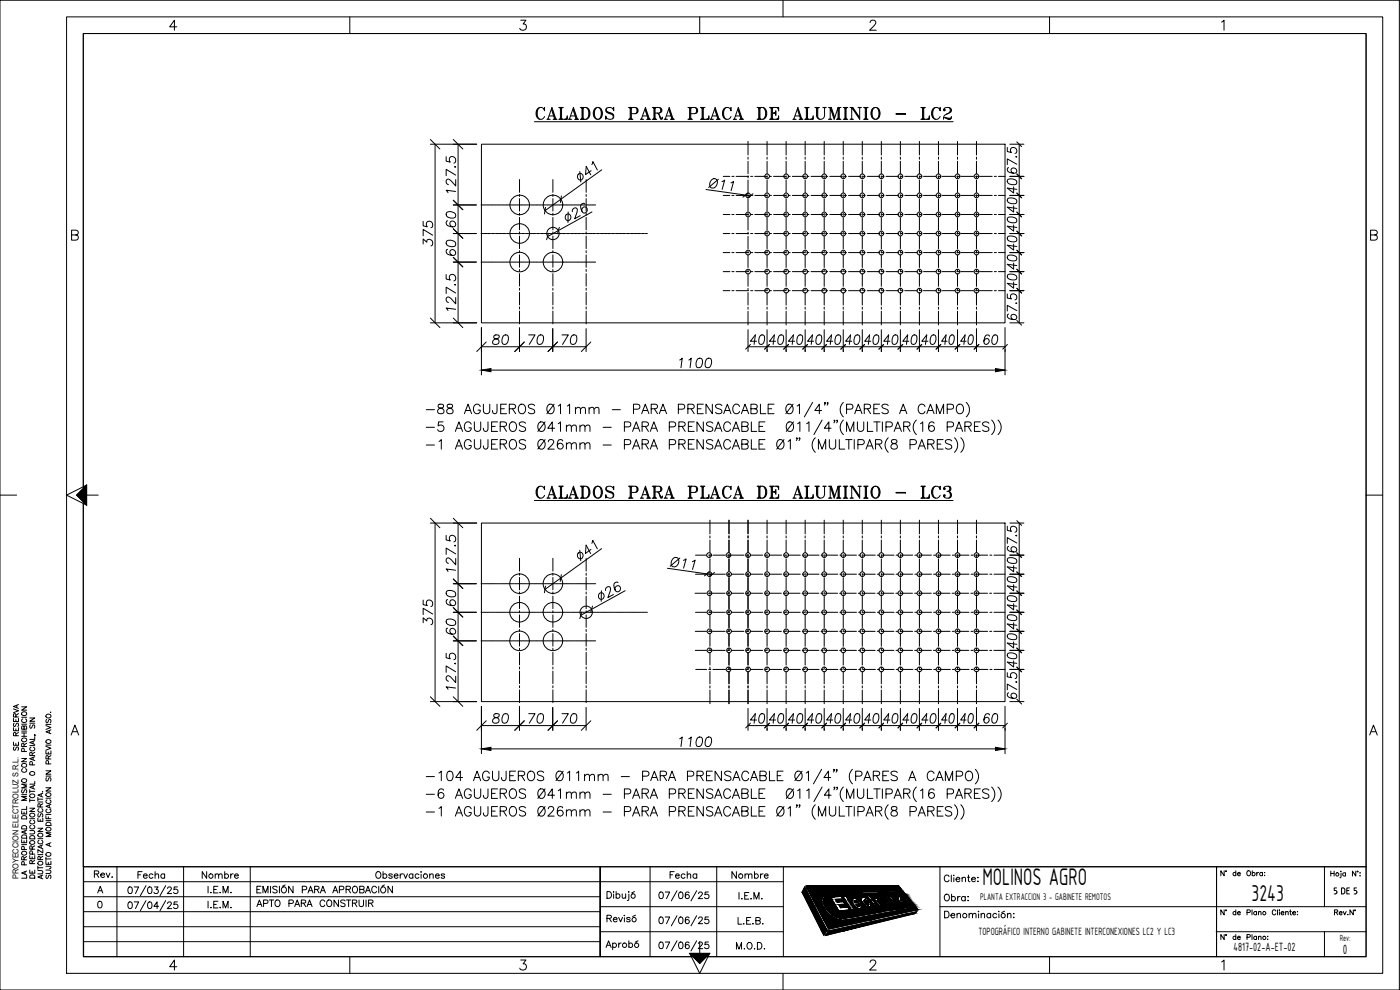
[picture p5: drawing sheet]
<svg xmlns="http://www.w3.org/2000/svg" width="420mm" height="297mm" viewBox="0 0 420 297" stroke-linecap="round" stroke-linejoin="round" font-family="sans-serif">
<defs><g id="words">
<g font-size="7.9">
<text x="159.1" y="37.7">CALADOS PARA PLACA DE ALUMINIO - LC2</text>
<text x="159.1" y="151.3">CALADOS PARA PLACA DE ALUMINIO - LC3</text>
</g>
<text font-size="7.8" x="294.8" y="265.5">MOLINOS AGRO</text>
<text font-size="7.4" x="375.6" y="270.2">3243</text>
<g font-size="5.3">
<text x="40.2" y="264.9">Fecha</text>
<text x="59.6" y="264.9">Nombre</text>
<text x="200" y="264.9">Fecha</text>
<text x="218.4" y="264.9">Nombre</text>
<text x="75.8" y="273.4">APTO PARA CONSTRUIR</text>
</g>
<text font-size="4.4" x="6.3" y="226.5" transform="rotate(-90 6.3 226.5)">SE RESERVA</text>
<text font-size="4.3" x="403" y="286.3">0</text>
<text font-size="3.9" x="370.2" y="285.5">4817-02-A-ET-02</text>
<text font-size="3.4" x="293.6" y="280.4">TOPOGRÁFICO INTERNO GABINETE INTERCONEXIONES LC2 Y LC3</text>
<text font-size="3.1" x="294.2" y="270">PLANTA EXTRACCION 3 - GABINETE REMOTOS</text>
<text font-size="2.9" x="402.1" y="282.3">Rev:</text>
<text font-size="2.4" x="5.5" y="263.8" transform="rotate(-90 5.5 263.8)">PROYECCION ELECTROLUZ S.R.L.</text>
</g></defs>
<!-- layer: 0 -->
<g fill="none" stroke="#000" stroke-width=".3">
<path d="M0 .1h420v296.9h-420zM20 5.1h395v286.9h-395zM25 10.1h385v250h-385zM53.1 8.1h-2.2l1.4-2v3M105 5.1v5M156.3 6.1h1.5l-.8 1.1a1 1 0 0 1 .9 1.4 1 1 0 0 1-1.6 .3l-.3-.4M210 5.1v5M235 .1v5M261.1 6.8l.2-.5a.98 .98 0 0 1 1.4 0 .92 .92 0 0 1-.3 1.3l-1.4 1.5h2M315 5.1v5M366.6 6.6l.7-.5v3M129.2 43.3h13.9"/>
<path d="M129.2 41.9l2.8 2.8M130.6 43.3v53.6M133.9 47v1.4l1.2 .2a1.02 1.02 0 0 1 .5-1.7 1.02 1.02 0 0 1 1.2 1.4l-.2 .4-.4 .2M136 41.9l2.9 2.8M136.5 50.1h.3zM136.8 57.5l-2.9-.4 .6 .7M136.8 53.9v1.9l-1.4-1.5a.95 .95 0 0 0-1.2-.5l-.2 .2a.9 .9 0 0 0 .6 1.4M136.8 52.5l-2.9-1.7v1.9M137.5 43.3v53.6M144.5 43.3h157.1v53.6h-157.1zM168.5 58.8l-.3 2M174 51.5l.3 3.1"/>
<path d="M177.4 51.2l-1.7 1.2 .2-2.5 1.4 2.6M177.6 49.4l.3-.9 1.4 2.5M180.6 51l-17 12.2M211.9 56.9l13.3 1.8M213.6 53.9a.98 .98 0 0 1 1.6 .3 1.53 1.53 0 0 1-.3 1.6 1.53 1.53 0 0 1-1.6 .4 1.74 1.74 0 0 1 .3-2.3zM215.6 53.8l-2.9 2.4M216.7 54.5l.8-.5-.8 2.8M219.4 54.9l.8-.5-.8 2.8M224.6 57.9l-1.6 1.2M226 58.1l-1.6 1.2M302.3 44.2v1.3l1.2 .2a.95 .95 0 0 1 .4-1.5 .95 .95 0 0 1 1.3 .9l-.2 .7-.4 .2M302.5 59.6a2.08 2.08 0 0 1 2.7 .7v.3a1.19 1.19 0 0 1-1.7 .5l-1-.5z"/>
<path d="M302.5 53.9a2.08 2.08 0 0 1 2.7 .7v.2a1.19 1.19 0 0 1-1.7 .6l-1-.6zM302.7 50.3l-.2 .1a.85 .85 0 0 0 .4 1.3 2.22 2.22 0 0 0 2.1 0 .88 .88 0 0 0-.4-1.2 .88 .88 0 0 0-1.2 .6l.4 .7 .4 .2M303.1 43.3h4.2M303.1 58.6h4.2M303.1 52.9h4.2M304.2 56.1v1.8l-1.9-1.5 2.9 .4M304.9 47l.3 .1zM305.2 49.3l-2.9-1.6v1.7M305.2 57.9l1.4 1.5M305.2 52.2l1.4 1.4M305.2 42.6l1.4 1.4M305.9 43.3v53.6"/>
<path d="M21.5 70.5l1.7-.2a.68 .68 0 0 0 0-1.1l-1.7-.1v3h1.3a.78 .78 0 0 0 .7-.8 .78 .78 0 0 0-.7-.8M127 73.2v-1.5l1.1 1a.88 .88 0 0 1 .9-.9 .88 .88 0 0 1 .9 1l-.2 .8-.4 .2M127 66.4v1.4l1.2 .3a1.02 1.02 0 0 1 .5-1.8 1.02 1.02 0 0 1 1.2 1.4l-.2 .4-.4 .2M129.9 70.6l-2.9-1.8v1.9M134 72.3a1.94 1.94 0 0 1 2.8 .8l-.2 .7a1.96 1.96 0 0 1-2.7-.8zM134 63.8a1.94 1.94 0 0 1 2.8 .7l-.2 .7a1.96 1.96 0 0 1-2.7-.8zM134.3 74.8l-.3 .1a.98 .98 0 0 0 .5 1.4 2 2 0 0 0 2.1 .1 .9 .9 0 0 0-.2-1.4 .9 .9 0 0 0-1.3 .5 .9 .9 0 0 0 .7 1.2M134.3 66.2l-.3 .1a.98 .98 0 0 0 .5 1.5 2 2 0 0 0 2.1 0 .9 .9 0 0 0-.2-1.4 .9 .9 0 0 0-1.3 .5 .9 .9 0 0 0 .7 1.2M136 70.1h7M136 78.6h7M136 77.2l2.9 2.9M136 68.7l2.9 2.8"/>
<path d="M136 61.5h7M136 60.1l2.9 2.8M163.7 62.2l-.3 2M164.6 70l-.6 1.9M167.9 68.2l-.6 1.9M170.5 63.6v3.2M171.8 63.5l-.1-.1a.92 .92 0 0 1 1.3-1 .95 .95 0 0 1 .2 1.3l-.7 1.9 1.6-.9M175.5 61.2a.78 .78 0 0 0-1.2 .3 2.28 2.28 0 0 0 1 2.4 .89 .89 0 0 0 1.1-.8 .89 .89 0 0 0-1.1-.9 .89 .89 0 0 0-.7 1.2M177.7 63.6l-13.4 7.4M302.5 76.7a2.08 2.08 0 0 1 2.7 .8v.2a1.19 1.19 0 0 1-1.7 .5l-1-.5zM302.5 71a2.08 2.08 0 0 1 2.7 .7v.3a1.19 1.19 0 0 1-1.7 .5l-1-.5zM302.5 65.3a2.08 2.08 0 0 1 2.7 .7v.3a1.19 1.19 0 0 1-1.7 .5l-1-.5z"/>
<path d="M303.1 75.8h4.2M303.1 70.1h4.2M303.1 64.4h4.2M304.2 78.9v1.9l-1.9-1.5 2.9 .4M304.2 73.2v1.8l-1.9-1.4 2.9 .4M304.2 67.5v1.8l-1.9-1.4 2.9 .3M304.2 61.8v1.8l-1.9-1.4 2.9 .3M305.2 75.1l1.4 1.4M305.2 69.3l1.4 1.5M305.2 63.6l1.4 1.5M411.3 70.5l1.7-.2a.68 .68 0 0 0 0-1.1l-1.7-.1v3h1.3a.78 .78 0 0 0 .8-.8 .78 .78 0 0 0-.8-.8M129.2 96.9h13.9"/>
<path d="M129.2 95.4l2.8 2.9M133.9 82.4v1.3l1.2 .3a1.02 1.02 0 0 1 .5-1.7 1.02 1.02 0 0 1 1.2 1.4l-.2 .4-.4 .2M136 95.4l2.9 2.9M136.5 85.4l.3 .1zM136.8 92.8l-2.9-.4 .6 .8M136.8 89.3v1.9l-1.4-1.6a.91 .91 0 0 0-1.4-.3 .93 .93 0 0 0 .5 1.4h.1M136.8 87.9l-2.9-1.7v1.9M144.5 98.3v14.2M155.9 98.3v7.2M165.9 98.6v6.9M175.9 98.6v6.9M224.5 98.9v6.6"/>
<path d="M230.2 98.9v6.6M235.9 98.9v6.6M241.6 98.9v6.6M247.4 98.9v6.6M253.1 98.9v6.6M258.8 98.9v6.6M264.5 98.9v6.6M270.2 98.9v6.6M275.9 98.9v6.6M281.6 98.9v6.6M287.4 98.9v6.6M293.1 98.6v6.9"/>
<path d="M301.6 98.3v14.2M302.3 88.2v1.2l1.2 .3a.96 .96 0 0 1 .4-1.6 .96 .96 0 0 1 1.3 1 .66 .66 0 0 1-.6 .9M302.5 82.5a2.08 2.08 0 0 1 2.7 .7v.2a1.19 1.19 0 0 1-1.7 .6l-1-.6zM302.7 94.2l-.2 .1-.2 .6a2.1 2.1 0 0 0 2.7 .7 .85 .85 0 0 0-.6-1.3 .85 .85 0 0 0-.9 1.1l.7 .5M303.1 96.9h4.2M303.1 87.2h4.2M303.1 81.5h4.2M304.2 84.7v1.8l-1.9-1.5 2.9 .4M304.9 91h.3zM305.2 93.2l-2.9-1.6v1.7M305.2 96.1l1.4 1.5M305.2 86.5l1.4 1.4"/>
<path d="M305.2 80.8l1.4 1.4M144.5 104h31.4M145.9 102.6l-2.8 2.9M147.3 111h151.5M148.4 100.6l-.2 .6 .3 .4a1.04 1.04 0 0 1 1.2 1.2 1.08 1.08 0 0 1-1.9 0 1.64 1.64 0 0 1 1.8-1.4l.2-.5a1.02 1.02 0 0 0-1.4-.3zM151.2 100.6a.88 .88 0 0 1 1.3 .4 1.63 1.63 0 0 1-1.2 2.3 1.18 1.18 0 0 1-.6-1.6zM157.4 102.6l-2.9 2.9M158.7 100.5h1.9l-1.8 2.8M161.8 100.6a.88 .88 0 0 1 1.3 .4 1.63 1.63 0 0 1-1.3 2.3l-.4-.1a2.19 2.19 0 0 1 .4-2.6zM167.3 102.6l-2.8 2.9M168.7 100.5h1.9l-1.8 2.8M171.8 100.6a.88 .88 0 0 1 1.3 .4 1.63 1.63 0 0 1-1.3 2.3l-.4-.1a2.28 2.28 0 0 1 .4-2.6z"/>
<path d="M177.3 102.6l-2.8 2.9M204 108l.7-.5-.3 2.8M206.7 108l.8-.5-.4 2.8M209.5 107.6a.85 .85 0 0 1 1.3 .4 1.6 1.6 0 0 1-1.3 2.3l-.4-.1a2.19 2.19 0 0 1 .4-2.6zM212.2 107.6a.83 .83 0 0 1 1.3 .4 1.48 1.48 0 0 1-.1 1.6 1.48 1.48 0 0 1-1.5 .6 2.19 2.19 0 0 1 .3-2.6zM224.5 104h77.1M225.2 103.3l-1.4 1.5M227.1 102.4h-1.9l1.5-1.9-.4 2.8M228.3 100.6a.76 .76 0 0 1 1.1 .4 1.65 1.65 0 0 1-1.1 2.3 1.19 1.19 0 0 1-.5-1.6zM230.9 103.3l-1.4 1.5M232.8 102.4h-1.9l1.5-1.9-.4 2.8M234 100.6a.76 .76 0 0 1 1.2 .4 1.65 1.65 0 0 1-1.2 2.3 1.19 1.19 0 0 1-.5-1.6z"/>
<path d="M236.6 103.3l-1.4 1.5M238.5 102.4h-1.9l1.5-1.9-.4 2.8M239.7 100.6a.76 .76 0 0 1 1.2 .4 1.65 1.65 0 0 1-1.2 2.3 1.19 1.19 0 0 1-.5-1.6zM242.4 103.3l-1.5 1.5M244.2 102.4h-1.8l1.4-1.9-.3 2.8M245.4 100.6a.76 .76 0 0 1 1.2 .4 1.65 1.65 0 0 1-1.2 2.3 1.19 1.19 0 0 1-.5-1.6zM248.1 103.3l-1.5 1.5M249.9 102.4h-1.8l1.5-1.9-.4 2.8M251.1 100.6a.76 .76 0 0 1 1.2 .4 1.65 1.65 0 0 1-1.2 2.3 1.19 1.19 0 0 1-.5-1.6zM253.8 103.3l-1.5 1.5M255.6 102.4h-1.8l1.5-1.9-.4 2.8M256.8 100.6a.76 .76 0 0 1 1.2 .4 1.65 1.65 0 0 1-1.1 2.3 1.19 1.19 0 0 1-.6-1.6z"/>
<path d="M259.5 103.3l-1.4 1.5M261.3 102.4h-1.8l1.5-1.9-.4 2.8M262.6 100.6a.76 .76 0 0 1 1.1 .4 1.65 1.65 0 0 1-1.1 2.3 1.19 1.19 0 0 1-.6-1.6zM265.2 103.3l-1.4 1.5M267.1 102.4h-1.9l1.5-1.9-.4 2.8M268.3 100.6a.76 .76 0 0 1 1.2 .4 1.65 1.65 0 0 1-1.2 2.3 1.19 1.19 0 0 1-.5-1.6zM270.9 103.3l-1.4 1.5M272.8 102.4h-1.9l1.5-1.9-.4 2.8M274 100.6a.76 .76 0 0 1 1.2 .4 1.65 1.65 0 0 1-1.2 2.3 1.19 1.19 0 0 1-.5-1.6zM276.6 103.3l-1.4 1.5M278.5 102.4h-1.9l1.5-1.9-.4 2.8M279.7 100.6a.74 .74 0 0 1 1.2 .4 1.66 1.66 0 0 1-1.2 2.3 1.19 1.19 0 0 1-.5-1.6z"/>
<path d="M282.3 103.3l-1.4 1.5M284.2 102.4h-1.6l1.3-1.9-.3 2.8M285.3 100.6l.6-.1a1.25 1.25 0 0 1 .4 1.6l-.4 1.1-.6 .1a1.22 1.22 0 0 1-.4-1.6zM288.1 103.3l-1.5 1.5M289.9 102.4h-1.6l1.3-1.9-.3 2.8M291 100.6l.6-.1a1.25 1.25 0 0 1 .5 1.6l-.5 1.1-.6 .1a1.22 1.22 0 0 1-.4-1.6zM293.8 103.3l-1.4 1.5M296.9 100.9v-.3a.87 .87 0 0 0-1.3 .4 1.64 1.64 0 0 0 .3 2.3 .85 .85 0 0 0 1-.9 .85 .85 0 0 0-1.2-.7l-.4 .7M298.2 100.6a.75 .75 0 0 1 1.2 .4 1.65 1.65 0 0 1-1.2 2.3 1.21 1.21 0 0 1-.5-1.6zM302.3 103.3l-1.4 1.5M0 148.6h5M25 151.1v135.9h182.5"/>
<path d="M25 146.1v-136h385v276.9h-197.5M26 145.5v6.1l-6-3 6-3.1-3 3.1 3 3M26 148.6h3.5M129.2 156.9h13.9M129.2 155.5l2.8 2.9M130.6 156.9v53.6M136 155.5l2.9 2.9M137.5 156.9v53.6M144.5 156.9h157.1v53.6h-157.1zM302.3 157.9v1.2l1.2 .3a.96 .96 0 0 1 .3-1.6 .96 .96 0 0 1 1.4 1l-.2 .7-.4 .2M303.1 156.9h4.2M305.2 156.2l1.4 1.4"/>
<path d="M305.9 156.9v53.6M410 148.6h5M133.9 160.6v1.4l1.2 .3a1.03 1.03 0 0 1 .5-1.8 1.03 1.03 0 0 1 1.2 1.5l-.2 .4-.4 .2M134 177.4a1.94 1.94 0 0 1 2.8 .8l-.2 .6a1.94 1.94 0 0 1-2.7-.7zM134.3 179.9l-.3 .1a.98 .98 0 0 0 .5 1.4 2 2 0 0 0 2.1 0 .9 .9 0 0 0-.2-1.3 .9 .9 0 0 0-1.3 .4 .9 .9 0 0 0 .7 1.2M136 175.1h7M136 173.7l2.9 2.9M136.5 163.7l.3 .1zM136.8 171.1l-2.9-.4 .6 .8M136.8 167.6v1.9l-1.4-1.6a.95 .95 0 0 0-1.2-.4l-.2 .1a.93 .93 0 0 0 .6 1.4M136.8 166.2l-2.9-1.7v1.9M163.7 175.9l-.3 1.9"/>
<path d="M168.5 172.4l-.4 2M174 165.1l.3 3.1M177.4 164.9l-1.7 1.2 .2-2.5 1.4 2.5M177.6 163l.3-.9 1.4 2.6M180.5 177.3l-.1 3.1M180.6 164.6l-17.1 12.3M181.8 177.2l-.1-.2a.92 .92 0 0 1 1.2-.9 .97 .97 0 0 1 .2 1.3l-.7 1.9 1.7-.9M185.5 174.8a.77 .77 0 0 0-1.2 .4 2.26 2.26 0 0 0 1 2.4 .89 .89 0 0 0 1-.9 .89 .89 0 0 0-1-.9 .89 .89 0 0 0-.7 1.2M187.6 177.2l-13.3 7.4M200.3 170.5l13.3 1.9M202 167.6a.99 .99 0 0 1 1.3-.3 .99 .99 0 0 1 .4 1.2 1.28 1.28 0 0 1-.7 1.4 1.28 1.28 0 0 1-1.5-.3 1.89 1.89 0 0 1 .5-2zM204 167.4l-2.9 2.5"/>
<path d="M205.1 168.1l.8-.4-.8 2.8M207.8 168.5l.8-.4-.8 2.8M213 171.6l-1.6 1.2M214.4 171.8l-1.6 1.2M302.5 179a2.06 2.06 0 0 1 2.7 .7v.2a1.19 1.19 0 0 1-1.7 .6l-.6-.3a.85 .85 0 0 1-.4-1.2zM302.5 173.2a2.06 2.06 0 0 1 2.7 .8v.2a1.19 1.19 0 0 1-1.7 .5l-.6-.2a.85 .85 0 0 1-.4-1.3zM302.5 167.5a2.06 2.06 0 0 1 2.7 .8v.2a1.19 1.19 0 0 1-1.7 .5l-.6-.2a.85 .85 0 0 1-.4-1.3zM302.7 163.9l-.2 .1-.2 .6a2.1 2.1 0 0 0 2.7 .8 .85 .85 0 0 0-.6-1.3 .85 .85 0 0 0-.9 1.1l.7 .4M303.1 178h4.2M303.1 172.3h4.2M303.1 166.6h4.2M304.2 175.4v1.9l-1.9-1.5 2.9 .4"/>
<path d="M304.2 169.7v1.9l-1.9-1.5 2.9 .4M304.9 160.7h.3zM305.2 162.9l-2.9-1.6v1.7M305.2 177.3l1.4 1.4M305.2 171.6l1.4 1.4M305.2 165.9l1.4 1.4M127 186.8v-1.4l1.1 .9a.88 .88 0 0 1 .9-.9 .88 .88 0 0 1 .9 1 .74 .74 0 0 1-.6 1M127 180.1v1.3l1.2 .3a1.02 1.02 0 0 1 .5-1.7 1.02 1.02 0 0 1 1.2 1.4l-.2 .4-.4 .2M129.9 184.2l-2.9-1.7v1.9M133.9 196v1.4l1.2 .3a1.02 1.02 0 0 1 .5-1.8 1.02 1.02 0 0 1 1.2 1.4l-.2 .4-.4 .2M134 186a1.94 1.94 0 0 1 2.8 .7l-.2 .7a1.94 1.94 0 0 1-2.7-.8zM134.3 188.5l-.3 .1a.98 .98 0 0 0 .5 1.4 2 2 0 0 0 2.1 0 .9 .9 0 0 0-.2-1.4 .9 .9 0 0 0-1.3 .5 .9 .9 0 0 0 .7 1.2"/>
<path d="M136 183.7h7M136 192.3h7M136 190.9l2.9 2.8M136 182.3l2.9 2.9M136.5 199.1h.3zM174.6 183.6l-.6 2M177.8 181.8l-.5 2M302.5 196.1a2.06 2.06 0 0 1 2.7 .7v.3a1.19 1.19 0 0 1-1.7 .5l-.6-.2a.85 .85 0 0 1-.4-1.3zM302.5 190.4a2.06 2.06 0 0 1 2.7 .7v.3a1.19 1.19 0 0 1-1.7 .5l-.6-.2a.85 .85 0 0 1-.4-1.3zM302.5 184.7a2.06 2.06 0 0 1 2.7 .7v.2a1.19 1.19 0 0 1-1.7 .6l-.6-.2a.85 .85 0 0 1-.4-1.3zM303.1 195.1h4.2M303.1 189.4h4.2"/>
<path d="M303.1 183.7h4.2M304.2 198.3v1.8l-1.9-1.4 2.9 .3M304.2 192.6v1.8l-1.9-1.5 2.9 .4M304.2 186.9v1.8l-1.9-1.5 2.9 .4M304.2 181.2v1.8l-1.9-1.5 2.9 .4M305.2 194.4l1.4 1.5M305.2 188.7l1.4 1.4M305.2 183l1.4 1.4M6.5 212.1h1.5l-1.5 1h1.5M6.5 219.9h1.5M6.5 219.4h1.5M6.5 217.3h1.5"/>
<path d="M6.5 215.2h1.5M6.6 213.9a.71 .71 0 0 1 .9-.3 .71 .71 0 0 1 .3 1 .74 .74 0 0 1-.9 .1 .74 .74 0 0 1-.3-.8zM6.9 215.7a.54 .54 0 0 0-.4 .6 .54 .54 0 0 0 .6 .5h.3a.54 .54 0 0 0 .6-.5 .54 .54 0 0 0-.4-.6M7.2 218.1l.3-.3 .5 .3v.7h-1.5l.1-.9h.5l.1 .9M8.9 215.4h1.5l-1.5 1h1.5M8.9 217h1.5M9.1 217.5l-.1 .9h.4l.4-.8 .4-.1 .2 .4-.2 .6M13.8 217.7l1.5 .6-1.5 .5M13.8 217.3h1.5M14 215.8l-.2 .4 .2 .7 .4-.2 .5-.9 .4 .4-.2 .7M14 214.4a.74 .74 0 0 1 .9-.1 .74 .74 0 0 1 .3 .8 .71 .71 0 0 1-1 .3 .71 .71 0 0 1-.2-1zM14.8 219.2v.7"/>
<path d="M15.1 213.7h.1M15.3 219l-1.5 .6 1.5 .5M21.8 219.5h1.4M129.2 210.5h13.9M129.2 209.1l2.8 2.8M136 209.1l2.9 2.8M136.8 206.4l-2.9-.3 .6 .7M136.8 202.9v1.9l-1.4-1.5a.96 .96 0 0 0-1.2-.5l-.2 .2a.9 .9 0 0 0 .6 1.4M136.8 201.6l-2.9-1.8v1.9M144.5 211.9v14.2M144.5 217.7h31.4M145.9 216.3l-2.8 2.8"/>
<path d="M148.4 214.3l-.2 .5 .3 .4a1.04 1.04 0 0 1 1.2 1.2 1.08 1.08 0 0 1-1.9 0 1.64 1.64 0 0 1 1.8-1.3l.2-.6a1.02 1.02 0 0 0-1.4-.2zM151.2 214.3a.87 .87 0 0 1 1.3 .4 1.62 1.62 0 0 1-1.2 2.3 1.18 1.18 0 0 1-.6-1.6zM155.9 211.9v7.2M157.4 216.3l-2.9 2.8M158.7 214.1h1.9l-1.8 2.9M161.8 214.3a.87 .87 0 0 1 1.3 .4 1.62 1.62 0 0 1-1.3 2.3l-.4-.2a2.19 2.19 0 0 1 .4-2.5zM165.9 212.3v6.8M167.3 216.3l-2.8 2.8M168.7 214.1h1.9l-1.8 2.9M171.8 214.3a.87 .87 0 0 1 1.3 .4 1.48 1.48 0 0 1-.1 1.6 1.48 1.48 0 0 1-1.6 .5 2.28 2.28 0 0 1 .4-2.5zM175.9 212.3v6.8M177.3 216.3l-2.8 2.8"/>
<path d="M224.5 212.6v6.5M224.5 217.7h77.1M225.2 217l-1.4 1.4M227.1 216h-1.9l1.5-1.9-.4 2.9M228.3 214.3a.76 .76 0 0 1 1.1 .4 1.64 1.64 0 0 1-1.1 2.3 1.19 1.19 0 0 1-.5-1.6zM230.2 212.6v6.5M230.9 217l-1.4 1.4M232.8 216h-1.9l1.5-1.9-.4 2.9M234 214.3a.76 .76 0 0 1 1.2 .4 1.64 1.64 0 0 1-1.2 2.3 1.19 1.19 0 0 1-.5-1.6zM235.9 212.6v6.5M236.6 217l-1.4 1.4M238.5 216h-1.9l1.5-1.9-.4 2.9"/>
<path d="M239.7 214.3a.76 .76 0 0 1 1.2 .4 1.64 1.64 0 0 1-1.2 2.3 1.19 1.19 0 0 1-.5-1.6zM241.6 212.6v6.5M242.4 217l-1.5 1.4M244.2 216h-1.8l1.4-1.9-.3 2.9M245.4 214.3a.76 .76 0 0 1 1.2 .4 1.64 1.64 0 0 1-1.2 2.3 1.19 1.19 0 0 1-.5-1.6zM247.4 212.6v6.5M248.1 217l-1.5 1.4M249.9 216h-1.8l1.5-1.9-.4 2.9M251.1 214.3a.76 .76 0 0 1 1.2 .4 1.64 1.64 0 0 1-1.2 2.3 1.19 1.19 0 0 1-.5-1.6zM253.1 212.6v6.5M253.8 217l-1.5 1.4M255.6 216h-1.8l1.5-1.9-.4 2.9"/>
<path d="M256.8 214.3a.76 .76 0 0 1 1.2 .4 1.64 1.64 0 0 1-1.1 2.3 1.19 1.19 0 0 1-.6-1.6zM258.8 212.6v6.5M259.5 217l-1.4 1.4M261.3 216h-1.8l1.5-1.9-.4 2.9M262.6 214.3a.76 .76 0 0 1 1.1 .4 1.64 1.64 0 0 1-1.1 2.3 1.19 1.19 0 0 1-.6-1.6zM264.5 212.6v6.5M265.2 217l-1.4 1.4M267.1 216h-1.9l1.5-1.9-.4 2.9M268.3 214.3a.76 .76 0 0 1 1.2 .4 1.64 1.64 0 0 1-1.2 2.3 1.19 1.19 0 0 1-.5-1.6zM270.2 212.6v6.5M270.9 217l-1.4 1.4M272.8 216h-1.9l1.5-1.9-.4 2.9"/>
<path d="M274 214.3l.6-.2a1.19 1.19 0 0 1 .5 1.7l-.5 1-.6 .2a1.19 1.19 0 0 1-.5-1.6zM275.9 212.6v6.5M276.6 217l-1.4 1.4M278.5 216h-1.9l1.5-1.9-.4 2.9M279.7 214.3l.6-.2a1.49 1.49 0 0 1 .3 2.3l-.3 .4-.6 .2a1.19 1.19 0 0 1-.5-1.6zM281.6 212.6v6.5M282.3 217l-1.4 1.4M284.2 216h-1.6l1.3-1.9-.3 2.9M285.3 214.3l.6-.2a1.57 1.57 0 0 1 .2 2.3l-.2 .4-.6 .2a1.22 1.22 0 0 1-.4-1.6zM287.4 212.6v6.5M288.1 217l-1.5 1.4M289.9 216h-1.6l1.3-1.9-.3 2.9"/>
<path d="M291 214.3l.6-.2a1.57 1.57 0 0 1 .2 2.3l-.2 .4-.6 .2a1.22 1.22 0 0 1-.4-1.6zM293.1 212.3v6.8M293.8 217l-1.4 1.4M296.9 214.5v-.2l-.6-.2a2.08 2.08 0 0 0-.7 2.7 .84 .84 0 0 0 1.3-.5 .84 .84 0 0 0-1.2-.9l-.4 .6M298.2 214.3l.6-.2a1.19 1.19 0 0 1 .6 1.7l-.5 1-.7 .2a1.21 1.21 0 0 1-.5-1.6zM301.6 211.9v14.2M302.3 201.8v1.3l1.2 .2a.97 .97 0 0 1 .2-1.3 .97 .97 0 0 1 1.4 .2 .97 .97 0 0 1-.2 1.3l-.3 .1M302.3 217l-1.4 1.4M302.7 207.9l-.2 .1-.2 .6a2.04 2.04 0 0 0 2.7 .7 .85 .85 0 0 0-.6-1.3 .85 .85 0 0 0-.9 1.1l.7 .5M303.1 210.5h4.2M303.1 200.9h4.2M304.9 204.6h.3z"/>
<path d="M305.2 206.9l-2.9-1.6v1.7M305.2 209.8l1.4 1.4M305.2 200.2l1.4 1.4M411.5 219.5h1.4M6.5 227.6h1.5l-1.5 1h1.5M6.5 238.4h1.5M6.5 220.9h1.5M6.6 233.9a.71 .71 0 0 1 .9-.3 .71 .71 0 0 1 .3 1 .74 .74 0 0 1-.9 .1 .74 .74 0 0 1-.3-.8zM6.6 229.3a.71 .71 0 0 1 .9-.2 .71 .71 0 0 1 .3 1 .74 .74 0 0 1-.9 .1 .74 .74 0 0 1-.3-.9zM6.7 236.9l-.2 .4 .2 .6h.3l.4-.9 .4-.1 .2 .4-.2 .6M6.7 221.6a.74 .74 0 0 1 .9-.1 .74 .74 0 0 1 .3 .8 .71 .71 0 0 1-.9 .3 .71 .71 0 0 1-.3-1zM6.9 230.6a.56 .56 0 0 0-.4 .7 .56 .56 0 0 0 .6 .4h.3a.56 .56 0 0 0 .6-.4 .56 .56 0 0 0-.4-.7"/>
<path d="M7.2 224l-.1-.9h-.5l-.1 .9h1.5M7.3 225.5l-.1-.9h-.6l-.1 .9h1.5M8 239h-1.5l1.5 .6-1.5 .5h1.5M8 235.3h-1.5l1.5 .5-1.5 .6h1.5M8 223l-.8 .5M8.9 236.9v1M8.9 239.6v1M8.9 237.4h1.5M8.9 223.7h1.5M9 238.5a.71 .71 0 0 1 1-.3 .71 .71 0 0 1 .2 1 .74 .74 0 0 1-.9 .1 .74 .74 0 0 1-.3-.8zM9 231.8a.71 .71 0 0 1 1-.3 .71 .71 0 0 1 .2 1 .74 .74 0 0 1-.9 .1 .74 .74 0 0 1-.3-.8zM9.3 224.2a.56 .56 0 0 0-.4 .6 .56 .56 0 0 0 .6 .5h.4a.56 .56 0 0 0 .5-.5 .56 .56 0 0 0-.3-.6"/>
<path d="M9.7 226.7l-.1-.8-.5-.1-.2 .9h1.5M9.7 229.5v-.9h-.7l-.1 .9h1.5M9.9 222.4v.7M9.9 227.3v.7M9.9 235.8v.8M10.4 220.5l.3 .1M10.4 235.6l-1.5 .6 1.5 .6M10.4 234.4v.9h-1.5M10.4 227.1l-1.5 .5 1.5 .6M10.4 222.2l-1.5 .6 1.5 .6M10.4 221v.9h-1.5M10.4 225.7l-.7 .5"/>
<path d="M11.4 239.3v1M11.4 239.8h1.4M12.4 238.2v.7M12.7 237.6h.1M12.8 238l-1.4 .6 1.4 .5M13.8 236.4h1.5l-1.5 .9h1.5M13.8 231.3h1.5l-1.5 1h1.5M13.8 225.3v.9h1.5v-.9M13.8 223.9l1.5 .6-1.5 .6M13.8 239.5h1.5M13.8 232.9h1.5M13.8 223.6h1.5"/>
<path d="M13.9 238.1a.7 .7 0 0 1 .9-.2 .7 .7 0 0 1 .3 1 .73 .73 0 0 1-.9 .1 .73 .73 0 0 1-.3-.9zM14 233.3l-.2 .4 .2 .6 .4-.1 .3-.8 .4-.1 .2 .4-.2 .6M14 222.1a.69 .69 0 0 1 1-.1 .69 .69 0 0 1 .1 .9 .73 .73 0 0 1-.9 .1 .73 .73 0 0 1-.3-.8zM14.1 240a.56 .56 0 0 0-.3 .6 .56 .56 0 0 0 .6 .5h.3a.56 .56 0 0 0 .6-.5 .56 .56 0 0 0-.4-.6M14.5 227.7l-.1-.8-.3-.2-.3 .4v.6h1.5M14.5 225.6v.6M14.6 229.2l-.1-.8-.6-.1-.1 .9h1.5M15.3 226.7l-.8 .5M21.3 220.5l1.2-2.9 1.1 2.9M147.3 224.7h151.5M204 221.7l.7-.6-.3 2.9M206.7 221.7l.8-.6-.4 2.9"/>
<path d="M209.5 221.3a.88 .88 0 0 1 1.3 .4 1.63 1.63 0 0 1-1.3 2.3 1.2 1.2 0 0 1-.6-1.7zM212.2 221.3a.86 .86 0 0 1 1.3 .4 1.48 1.48 0 0 1-.1 1.6 1.48 1.48 0 0 1-1.5 .5 2.19 2.19 0 0 1 .3-2.5zM411.1 220.5l1.1-2.9 1.1 2.9M6.5 251.9v.9h1.5v-.9M6.5 243.3v.9h1.5v-.9M6.5 253.4h1.5M6.6 255.7a.71 .71 0 0 1 .9-.3 .71 .71 0 0 1 .3 1 .74 .74 0 0 1-.9 .1 .74 .74 0 0 1-.3-.8zM6.6 250.8a.81 .81 0 0 1 1-.3 .81 .81 0 0 1 .4 1h-1.5zM6.6 248a.84 .84 0 0 1 1.4 .2v.5h-1.5zM6.6 245a.86 .86 0 0 1 1.4 .2v.5h-1.5zM7.2 258l-.1-.9-.3-.1-.3 .4v.6h1.5M7.2 243.6v.6"/>
<path d="M7.2 252.3v.5M7.3 259.5l-.1-.9h-.6l-.1 .9h1.5M7.3 254.9l-.1-.8-.6-.1-.1 .9h1.5M7.5 249.3v.7M8 249.1l-1.5 .5 1.5 .6M8 242v.9h-1.5M8 257l-.8 .5M8.9 256.7v.9h1.5v-.9M8.9 249.2h1.1l.4 .4-.2 .5-1.3 .1M8.9 242.5h1.5l-1.5 1h1.5M8.9 245.6h1.5M8.9 240.1h1.5"/>
<path d="M9 252.5a.71 .71 0 0 1 1-.3 .71 .71 0 0 1 .2 1 .73 .73 0 0 1-.9 .1 .73 .73 0 0 1-.3-.8zM9 251a.81 .81 0 0 1 1-.2 .81 .81 0 0 1 .4 .9h-1.5zM9 244.3a.71 .71 0 0 1 1-.3 .71 .71 0 0 1 .2 1 .74 .74 0 0 1-.9 .1 .74 .74 0 0 1-.3-.8zM9.3 247.6a.56 .56 0 0 0-.4 .7 .56 .56 0 0 0 .6 .4 .63 .63 0 0 0 .8-.2 .63 .63 0 0 0-.1-.8l-.1-.1M9.3 246.1a.56 .56 0 0 0-.4 .7 .56 .56 0 0 0 .6 .4h.4a.56 .56 0 0 0 .5-.4 .56 .56 0 0 0-.3-.7M9.7 259.1l-.1-.8-.5-.1-.2 .9h1.5M9.7 254.8l-.1-.9-.4-.1-.3 .3v.7h1.5M9.7 257.1v.5M9.7 256.3v-.9l-.5-.1-.3 .3v.7h1.5M10.4 258.1l-.7 .5M10.4 253.8l-.7 .5M11.4 248.5h1.4l-1.4 1h1.4"/>
<path d="M11.4 245.5v.9h1.4v-.9M11.4 259.8v1M11.4 256.4h1.4M11.4 251.6h1.4M11.4 240.6h1.4M11.6 244.1l-.2 .4 .2 .6 .3-.1 .4-.8 .5 .1-.2 .8M11.7 252.1a.6 .6 0 0 0-.3 .9 .6 .6 0 0 0 .9 .2 .55 .55 0 0 0 .5-.4 .55 .55 0 0 0-.3-.7M11.7 242.6a.6 .6 0 0 0-.3 .9 .6 .6 0 0 0 .9 .2 .55 .55 0 0 0 .5-.4 .55 .55 0 0 0-.3-.7M12.1 257.9l-.1-.8-.5-.1-.1 .9h1.4M12.1 242.1l-.1-.8-.5-.1-.1 .9h1.4M12.1 245.9v.5M12.4 253.7v.7"/>
<path d="M12.8 254.9v1l-1.4-1v1M12.8 253.5l-1.4 .6 1.4 .5M12.8 256.9l-.7 .5M12.8 241.1l-.7 .5M13.8 259.9l1.3 .1 .1 .5-.4 .1M13.8 258.4v.9h1.5v-.9M13.8 244.7v.9h1.5M13.8 257.7h1.5M13.8 257.2v1M13.8 246.2h1.5M13.8 244.4h1.5M13.9 256.1a.7 .7 0 0 1 .9-.3 .7 .7 0 0 1 .3 1 .73 .73 0 0 1-.9 .1 .73 .73 0 0 1-.3-.8z"/>
<path d="M14 248.4a.74 .74 0 0 1 .9-.2 .74 .74 0 0 1 .3 .9 .71 .71 0 0 1-1 .3 .71 .71 0 0 1-.2-1zM14 246.9h1.1l.2 .8h-1.5zM14.1 242.8a.54 .54 0 0 0-.3 .6 .54 .54 0 0 0 .6 .4h.3a.54 .54 0 0 0 .6-.4 .54 .54 0 0 0-.4-.6M14.5 245.1v.5M14.5 258.8v.5M14.8 241.6v.7M14.8 253.1v.7M15.3 252.8l-1.5 .6 1.5 .6M15.3 249.9h-1.5l1.5 .5-1.5 .6h1.5M15.3 241.3l-1.5 .6 1.5 .6M7.5 261.6v.7M8 262.6v.9h-1.5"/>
<path d="M8 261.4l-1.5 .5 1.5 .6M8.9 261.1v.9h1.5v-.9M9 262.8a.82 .82 0 0 1 1-.2 .82 .82 0 0 1 .4 .9h-1.5zM9.7 261.4v.6M11.4 261.2h1l.4 .4-.2 .5-1.2 .1M11.4 260.4h1.4M12.4 262.8v.7M12.8 262.6l-1.4 .5 1.4 .6M13.8 261.1h1.1l.4 .4-.1 .4-.3 .2h-1.1M14 262.6l-.2 .3 .2 .7 .4-.2 .5-.8 .4 .3-.2 .7M401.1 266.4h-.7v.8h.6l.2 .4M401.2 267.6l-.2 .5-.6 .1"/>
<path d="M402.6 266.4l.9 .3 .1 .9-.3 .5-.7 .1zM404.2 267.2h.6M405 266.4h-.8v1.8h.8M407.1 266.4h-.7v.8h.6l.2 .4M407.2 267.6l-.2 .5-.6 .1M53.1 290.1h-2.2l1.4-2.1v3M105 287v5M156.3 288h1.5l-.8 1.2a1 1 0 0 1 .9 1.4 1 1 0 0 1-1.6 .3l-.3-.4M207 286.1h6l-3 5.9-3-5.9 3 3 3-3M210 282.5v3.6M235 292v5M261.1 288.8l.2-.5 .4-.3 .9 .2a.66 .66 0 0 1 .1 1l-1.7 1.8h2"/>
<path d="M315 287v5M366.6 288.6l.7-.6v3"/>
<circle cx="174.1" cy="53.1" r=".93"/>
<circle cx="224.5" cy="58.6" r=".71"/>
<circle cx="230.2" cy="58.6" r=".71"/>
<circle cx="230.2" cy="52.9" r=".71"/>
<circle cx="235.9" cy="58.6" r=".71"/>
<circle cx="235.9" cy="52.9" r=".71"/>
<circle cx="241.6" cy="58.6" r=".71"/>
<circle cx="241.6" cy="52.9" r=".71"/>
<circle cx="247.4" cy="52.9" r=".71"/>
<circle cx="247.4" cy="58.6" r=".71"/>
<circle cx="253.1" cy="58.6" r=".71"/>
<circle cx="253.1" cy="52.9" r=".71"/>
<circle cx="258.8" cy="52.9" r=".71"/>
<circle cx="258.8" cy="58.6" r=".71"/>
<circle cx="264.5" cy="52.9" r=".71"/>
<circle cx="264.5" cy="58.6" r=".71"/>
<circle cx="270.2" cy="52.9" r=".71"/>
<circle cx="270.2" cy="58.6" r=".71"/>
<circle cx="275.9" cy="58.6" r=".71"/>
<circle cx="275.9" cy="52.9" r=".71"/>
<circle cx="281.7" cy="58.6" r=".71"/>
<circle cx="281.7" cy="52.9" r=".71"/>
<circle cx="287.4" cy="58.6" r=".71"/>
<circle cx="287.4" cy="52.9" r=".71"/>
<circle cx="293.1" cy="58.6" r=".71"/>
<circle cx="293.1" cy="52.9" r=".71"/>
<circle cx="156" cy="78.6" r="2.93"/>
<circle cx="156" cy="61.5" r="2.93"/>
<circle cx="156" cy="70.1" r="2.93"/>
<circle cx="166" cy="61.5" r="2.93"/>
<circle cx="166" cy="78.6" r="2.93"/>
<circle cx="166" cy="70.1" r="1.85"/>
<circle cx="170.4" cy="65.2" r=".94"/>
<circle cx="224.5" cy="75.8" r=".71"/>
<circle cx="224.5" cy="64.3" r=".71"/>
<circle cx="230.2" cy="70.1" r=".71"/>
<circle cx="230.2" cy="75.8" r=".71"/>
<circle cx="230.2" cy="64.3" r=".71"/>
<circle cx="235.9" cy="64.3" r=".71"/>
<circle cx="235.9" cy="75.8" r=".71"/>
<circle cx="235.9" cy="70.1" r=".71"/>
<circle cx="241.6" cy="70.1" r=".71"/>
<circle cx="241.6" cy="75.8" r=".71"/>
<circle cx="241.6" cy="64.3" r=".71"/>
<circle cx="247.4" cy="64.3" r=".71"/>
<circle cx="247.4" cy="70.1" r=".71"/>
<circle cx="247.4" cy="75.8" r=".71"/>
<circle cx="253.1" cy="70.1" r=".71"/>
<circle cx="253.1" cy="75.8" r=".71"/>
<circle cx="253.1" cy="64.3" r=".71"/>
<circle cx="258.8" cy="75.8" r=".71"/>
<circle cx="258.8" cy="70.1" r=".71"/>
<circle cx="258.8" cy="64.3" r=".71"/>
<circle cx="264.5" cy="64.3" r=".71"/>
<circle cx="264.5" cy="75.8" r=".71"/>
<circle cx="264.5" cy="70.1" r=".71"/>
<circle cx="270.2" cy="64.3" r=".71"/>
<circle cx="270.2" cy="70.1" r=".71"/>
<circle cx="270.2" cy="75.8" r=".71"/>
<circle cx="275.9" cy="64.3" r=".71"/>
<circle cx="275.9" cy="70.1" r=".71"/>
<circle cx="275.9" cy="75.8" r=".71"/>
<circle cx="281.7" cy="75.8" r=".71"/>
<circle cx="281.7" cy="64.3" r=".71"/>
<circle cx="281.7" cy="70.1" r=".71"/>
<circle cx="287.4" cy="64.3" r=".71"/>
<circle cx="287.4" cy="75.8" r=".71"/>
<circle cx="287.4" cy="70.1" r=".71"/>
<circle cx="293.1" cy="64.3" r=".71"/>
<circle cx="293.1" cy="75.8" r=".71"/>
<circle cx="293.1" cy="70.1" r=".71"/>
<circle cx="224.5" cy="81.5" r=".71"/>
<circle cx="230.2" cy="81.5" r=".71"/>
<circle cx="230.2" cy="87.2" r=".71"/>
<circle cx="235.9" cy="81.5" r=".71"/>
<circle cx="235.9" cy="87.2" r=".71"/>
<circle cx="241.6" cy="87.2" r=".71"/>
<circle cx="241.6" cy="81.5" r=".71"/>
<circle cx="247.4" cy="87.2" r=".71"/>
<circle cx="247.4" cy="81.5" r=".71"/>
<circle cx="253.1" cy="81.5" r=".71"/>
<circle cx="253.1" cy="87.2" r=".71"/>
<circle cx="258.8" cy="81.5" r=".71"/>
<circle cx="258.8" cy="87.2" r=".71"/>
<circle cx="264.5" cy="81.5" r=".71"/>
<circle cx="264.5" cy="87.2" r=".71"/>
<circle cx="270.2" cy="81.5" r=".71"/>
<circle cx="270.2" cy="87.2" r=".71"/>
<circle cx="275.9" cy="81.5" r=".71"/>
<circle cx="275.9" cy="87.2" r=".71"/>
<circle cx="281.7" cy="81.5" r=".71"/>
<circle cx="281.7" cy="87.2" r=".71"/>
<circle cx="287.4" cy="81.5" r=".71"/>
<circle cx="287.4" cy="87.2" r=".71"/>
<circle cx="293.1" cy="81.5" r=".71"/>
<circle cx="293.1" cy="87.2" r=".71"/>
<circle cx="155.9" cy="175.1" r="2.93"/>
<circle cx="165.9" cy="175.1" r="2.93"/>
<circle cx="174.1" cy="166.7" r=".94"/>
<circle cx="180.4" cy="178.9" r=".94"/>
<circle cx="212.8" cy="166.6" r=".71"/>
<circle cx="212.9" cy="172.3" r=".71"/>
<circle cx="212.9" cy="178" r=".71"/>
<circle cx="218.6" cy="166.6" r=".71"/>
<circle cx="218.8" cy="172.3" r=".71"/>
<circle cx="218.8" cy="178" r=".71"/>
<circle cx="224.5" cy="172.3" r=".71"/>
<circle cx="224.5" cy="166.6" r=".71"/>
<circle cx="224.5" cy="178" r=".71"/>
<circle cx="230.2" cy="172.3" r=".71"/>
<circle cx="230.2" cy="178" r=".71"/>
<circle cx="230.2" cy="166.6" r=".71"/>
<circle cx="235.9" cy="172.3" r=".71"/>
<circle cx="235.9" cy="166.6" r=".71"/>
<circle cx="235.9" cy="178" r=".71"/>
<circle cx="241.6" cy="166.6" r=".71"/>
<circle cx="241.6" cy="172.3" r=".71"/>
<circle cx="241.6" cy="178" r=".71"/>
<circle cx="247.4" cy="172.3" r=".71"/>
<circle cx="247.4" cy="178" r=".71"/>
<circle cx="247.4" cy="166.6" r=".71"/>
<circle cx="253.1" cy="172.3" r=".71"/>
<circle cx="253.1" cy="178" r=".71"/>
<circle cx="253.1" cy="166.6" r=".71"/>
<circle cx="258.8" cy="166.6" r=".71"/>
<circle cx="258.8" cy="178" r=".71"/>
<circle cx="258.8" cy="172.3" r=".71"/>
<circle cx="264.5" cy="178" r=".71"/>
<circle cx="264.5" cy="166.6" r=".71"/>
<circle cx="264.5" cy="172.3" r=".71"/>
<circle cx="270.2" cy="178" r=".71"/>
<circle cx="270.2" cy="172.3" r=".71"/>
<circle cx="270.2" cy="166.6" r=".71"/>
<circle cx="275.9" cy="178" r=".71"/>
<circle cx="275.9" cy="172.3" r=".71"/>
<circle cx="275.9" cy="166.6" r=".71"/>
<circle cx="281.7" cy="178" r=".71"/>
<circle cx="281.7" cy="166.6" r=".71"/>
<circle cx="281.7" cy="172.3" r=".71"/>
<circle cx="287.4" cy="178" r=".71"/>
<circle cx="287.4" cy="172.3" r=".71"/>
<circle cx="287.4" cy="166.6" r=".71"/>
<circle cx="293.1" cy="172.3" r=".71"/>
<circle cx="293.1" cy="178" r=".71"/>
<circle cx="293.1" cy="166.6" r=".71"/>
<circle cx="155.9" cy="183.7" r="2.93"/>
<circle cx="155.9" cy="192.3" r="2.93"/>
<circle cx="165.9" cy="183.7" r="2.93"/>
<circle cx="165.9" cy="192.3" r="2.93"/>
<circle cx="175.9" cy="183.7" r="1.85"/>
<circle cx="212.9" cy="183.7" r=".71"/>
<circle cx="212.9" cy="189.4" r=".71"/>
<circle cx="212.9" cy="195.1" r=".71"/>
<circle cx="218.8" cy="183.7" r=".71"/>
<circle cx="218.8" cy="189.4" r=".71"/>
<circle cx="218.8" cy="195.1" r=".71"/>
<circle cx="224.5" cy="195.1" r=".71"/>
<circle cx="224.5" cy="183.7" r=".71"/>
<circle cx="224.5" cy="189.4" r=".71"/>
<circle cx="230.2" cy="183.7" r=".71"/>
<circle cx="230.2" cy="195.1" r=".71"/>
<circle cx="230.2" cy="189.4" r=".71"/>
<circle cx="235.9" cy="183.7" r=".71"/>
<circle cx="235.9" cy="195.1" r=".71"/>
<circle cx="235.9" cy="189.4" r=".71"/>
<circle cx="241.6" cy="183.7" r=".71"/>
<circle cx="241.6" cy="189.4" r=".71"/>
<circle cx="241.6" cy="195.1" r=".71"/>
<circle cx="247.4" cy="183.7" r=".71"/>
<circle cx="247.4" cy="189.4" r=".71"/>
<circle cx="247.4" cy="195.1" r=".71"/>
<circle cx="253.1" cy="183.7" r=".71"/>
<circle cx="253.1" cy="189.4" r=".71"/>
<circle cx="253.1" cy="195.1" r=".71"/>
<circle cx="258.8" cy="183.7" r=".71"/>
<circle cx="258.8" cy="189.4" r=".71"/>
<circle cx="258.8" cy="195.1" r=".71"/>
<circle cx="264.5" cy="189.4" r=".71"/>
<circle cx="264.5" cy="183.7" r=".71"/>
<circle cx="264.5" cy="195.1" r=".71"/>
<circle cx="270.2" cy="183.7" r=".71"/>
<circle cx="270.2" cy="189.4" r=".71"/>
<circle cx="270.2" cy="195.1" r=".71"/>
<circle cx="275.9" cy="183.7" r=".71"/>
<circle cx="275.9" cy="189.4" r=".71"/>
<circle cx="275.9" cy="195.1" r=".71"/>
<circle cx="281.7" cy="183.7" r=".71"/>
<circle cx="281.7" cy="189.4" r=".71"/>
<circle cx="281.7" cy="195.1" r=".71"/>
<circle cx="287.4" cy="183.7" r=".71"/>
<circle cx="287.4" cy="195.1" r=".71"/>
<circle cx="287.4" cy="189.4" r=".71"/>
<circle cx="293.1" cy="189.4" r=".71"/>
<circle cx="293.1" cy="183.7" r=".71"/>
<circle cx="293.1" cy="195.1" r=".71"/>
<circle cx="218.6" cy="200.8" r=".71"/>
<circle cx="224.5" cy="200.8" r=".71"/>
<circle cx="230.2" cy="200.8" r=".71"/>
<circle cx="235.9" cy="200.8" r=".71"/>
<circle cx="241.6" cy="200.8" r=".71"/>
<circle cx="247.4" cy="200.8" r=".71"/>
<circle cx="253.1" cy="200.8" r=".71"/>
<circle cx="258.8" cy="200.8" r=".71"/>
<circle cx="264.5" cy="200.8" r=".71"/>
<circle cx="270.2" cy="200.8" r=".71"/>
<circle cx="275.9" cy="200.8" r=".71"/>
<circle cx="281.7" cy="200.8" r=".71"/>
<circle cx="287.4" cy="200.8" r=".71"/>
<circle cx="293.1" cy="200.8" r=".71"/>
<circle cx="12" cy="259" r=".69"/>
<circle cx="12" cy="250.6" r=".69"/>
</g>
<!-- layer: C-0-ROTULO -->
<g fill="none" stroke="#000" stroke-width=".3">
<path d="M155.9 53.9v3.8M155.9 58.3v.7M155.9 59.6v3.7M165.9 53.9v3.8M165.9 58.3v.7M165.9 59.6v3.7M175.9 53.9v3.8M175.9 58.3v.7M175.9 59.6v3.7M217 58.6h2M217 52.9h2M219.6 58.6h.7"/>
<path d="M219.6 52.9h.7M220.9 58.6h3.8M220.9 52.9h3.8M224.5 42.4v4.1M224.5 47.1v.7M224.5 48.4v3.7M224.5 52.8v.6M224.5 54v3.8M224.5 58.4v.6M224.5 59.7v3.7M225.3 58.6h.6M225.3 52.9h.6"/>
<path d="M226.5 58.6h3.8M226.5 52.9h3.8M230.2 42.4v4.1M230.2 47.1v.7M230.2 48.4v3.7M230.2 52.8v.6M230.2 54v3.8M230.2 58.4v.6M230.2 59.7v3.7M230.9 58.6h.6M230.9 52.9h.6M232.2 58.6h3.7"/>
<path d="M232.2 52.9h3.7M235.9 42.4v4.1M235.9 47.1v.7M235.9 48.4v3.7M235.9 52.8v.6M235.9 54v3.8M235.9 58.4v.6M235.9 59.7v3.7M236.5 58.6h.7M236.5 52.9h.7M237.8 58.6h3.7M237.8 52.9h3.7"/>
<path d="M241.6 42.4v4.1M241.6 47.1v.7M241.6 48.4v3.7M241.6 52.8v.6M241.6 54v3.8M241.6 58.4v.6M241.6 59.7v3.7M242.1 58.6h.7M242.1 52.9h.7M243.4 58.6h3.8M243.4 52.9h3.8M247.4 42.4v4.1"/>
<path d="M247.4 47.1v.7M247.4 48.4v3.7M247.4 52.8v.6M247.4 54v3.8M247.4 58.4v.6M247.4 59.7v3.7M247.8 58.6h.6M247.8 52.9h.6M249 58.6h3.8M249 52.9h3.8M253.1 42.4v4.1M253.1 47.1v.7"/>
<path d="M253.1 48.4v3.7M253.1 52.8v.6M253.1 54v3.8M253.1 58.4v.6M253.1 59.7v3.7M253.4 58.6h.6M253.4 52.9h.6M254.7 58.6h3.7M254.7 52.9h3.7M258.8 42.4v4.1M258.8 47.1v.7M258.8 48.4v3.7"/>
<path d="M258.8 52.8v.6M258.8 54v3.8M258.8 58.4v.6M258.8 59.7v3.7M259 58.6h.7M259 52.9h.7M260.3 58.6h3.7M260.3 52.9h3.7M264.5 42.4v4.1M264.5 47.1v.7M264.5 48.4v3.7M264.5 52.8v.6"/>
<path d="M264.5 54v3.8M264.5 58.4v.6M264.5 59.7v3.7M264.6 58.6h.7M264.6 52.9h.7M265.9 58.6h3.8M265.9 52.9h3.8M270.2 42.4v4.1M270.2 47.1v.7M270.2 48.4v3.7M270.2 52.8v.6M270.2 54v3.8"/>
<path d="M270.2 58.4v.6M270.2 59.7v3.7M270.3 58.6h.6M270.3 52.9h.6M271.5 58.6h3.8M271.5 52.9h3.8M275.9 58.6h.6M275.9 52.9h.6M275.9 42.4v4.1M275.9 47.1v.7M275.9 48.4v3.7M275.9 52.8v.6"/>
<path d="M275.9 54v3.8M275.9 58.4v.6M275.9 59.7v3.7M277.2 58.6h3.7M277.2 52.9h3.7M281.5 58.6h.7M281.5 52.9h.7M281.6 42.4v4.1M281.6 47.1v.7M281.6 48.4v3.7M281.6 52.8v.6M281.6 54v3.8"/>
<path d="M281.6 58.4v.6M281.6 59.7v3.7M282.8 58.6h3.7M282.8 52.9h3.7M287.1 58.6h.7M287.1 52.9h.7M287.4 42.4v4.1M287.4 47.1v.7M287.4 48.4v3.7M287.4 52.8v.6M287.4 54v3.8M287.4 58.4v.6"/>
<path d="M287.4 59.7v3.7M288.4 58.6h3.8M288.4 52.9h3.8M292.8 58.6h.6M292.8 52.9h.6M293.1 42.4v4.1M293.1 47.1v.7M293.1 48.4v3.7M293.1 52.8v.6M293.1 54v3.8M293.1 58.4v.6M293.1 59.7v3.7"/>
<path d="M294 58.6h3.8M294 52.9h3.8M298.4 58.6h.6M298.4 52.9h.6M299.7 58.6h1.9M299.7 52.9h1.9M144.4 70.1h.6M144.4 61.5h.7M144.4 78.6h.7M145.1 70.1h.1M145.2 61.5h.1M145.2 78.6h.1"/>
<path d="M145.3 70.1h.8M145.4 61.5h.8M145.4 78.6h.8M146.2 70.1h.1M146.3 61.5h.1M146.3 78.6h.1M146.5 70.1h.7M146.6 61.5h.7M146.6 78.6h.7M147.3 70.1h.2M147.4 61.5h.2M147.4 78.6h.2"/>
<path d="M147.6 70.1h.7M147.7 61.5h.7M147.7 78.6h.7M148.5 70.1h.1M148.6 61.5h.1M148.6 78.6h.1M148.7 70.1h.8M148.8 61.5h.8M148.8 78.6h.8M149.6 70.1h.1M149.7 61.5h.1M149.7 78.6h.1"/>
<path d="M149.8 70.1h.8M149.9 61.5h.8M149.9 78.6h.8M150.7 70.1h.1M150.8 61.5h.1M150.8 78.6h.1M151 70.1h.7M151.1 61.5h.7M151.1 78.6h.7M151.8 70.1h.2M151.9 61.5h.2M151.9 78.6h.2"/>
<path d="M152.1 70.1h.7M152.2 61.5h.8M152.2 78.6h.8M153 70.1h.1M153.1 61.5h.1M153.1 78.6h.1M153.2 70.1h.8M153.3 61.5h.8M153.3 78.6h.8M154.1 70.1h.1M154.2 61.5h.1M154.2 78.6h.1"/>
<path d="M154.3 70.1h.8M154.4 61.5h.8M154.4 78.6h.8M155.2 70.1h.1M155.3 61.5h.1M155.3 78.6h.1M155.5 70.1h.7M155.6 61.5h.7M155.6 78.6h.7M155.9 64v.6M155.9 65.2v3.8M155.9 69.6v.6"/>
<path d="M155.9 70.8v3.8M155.9 75.2v.6M155.9 76.5v3.7M156.3 70.1h.2M156.4 61.5h.2M156.4 78.6h.2M156.6 70.1h.7M156.7 61.5h.7M156.7 78.6h.7M157.5 70.1h.1M157.6 61.5h.1M157.6 78.6h.1"/>
<path d="M157.7 70.1h.8M157.8 61.5h.8M157.8 78.6h.8M158.6 70.1h.1M158.7 61.5h.1M158.7 78.6h.1M158.8 70.1h.8M158.9 61.5h.8M158.9 78.6h.8M159.7 70.1h.1M159.8 61.5h.1M159.8 78.6h.1"/>
<path d="M160 70.1h.7M160.1 61.5h.7M160.1 78.6h.7M160.8 70.1h.2M160.9 61.5h.2M160.9 78.6h.2M161.1 70.1h.7M161.2 61.5h.7M161.2 78.6h.7M162 70.1h.1M162.1 61.5h.1M162.1 78.6h.1"/>
<path d="M162.2 70.1h.8M162.3 61.5h.8M162.3 78.6h.8M163.1 70.1h.1M163.2 61.5h.1M163.2 78.6h.1M163.3 70.1h.8M163.4 61.5h.8M163.4 78.6h.8M164.2 70.1h.1M164.3 61.5h.1M164.3 78.6h.1"/>
<path d="M164.5 70.1h.7M164.6 61.5h.7M164.6 78.6h.7M165.3 70.1h.2M165.4 61.5h.2M165.4 78.6h.2M165.6 70.1h.7M165.7 61.5h.7M165.7 78.6h.7M165.9 64v.6M165.9 65.2v3.8M165.9 69.6v.6"/>
<path d="M165.9 70.8v3.8M165.9 75.2v.6M165.9 76.5v3.7M166.5 70.1h.1M166.6 61.5h.1M166.6 78.6h.1M166.7 70.1h.8M166.8 61.5h.8M166.8 78.6h.8M167.6 70.1h.1M167.7 61.5h.1M167.7 78.6h.1"/>
<path d="M167.8 70.1h.8M167.9 61.5h.8M167.9 78.6h.8M168.7 70.1h.1M168.8 61.5h.1M168.8 78.6h.1M169 70.1h.7M169.1 61.5h.7M169.1 78.6h.7M169.8 70.1h.2M169.9 61.5h.2M169.9 78.6h.2"/>
<path d="M170.1 70.1h.7M170.2 61.5h.7M170.2 78.6h.7M171 70.1h.1M171.1 61.5h.1M171.1 78.6h.1M171.2 70.1h.8M171.3 61.5h.8M171.3 78.6h.8M172.1 70.1h.1M172.2 61.5h.1M172.2 78.6h.1"/>
<path d="M172.3 70.1h.8M172.4 61.5h.8M172.4 78.6h.8M173.2 70.1h.1M173.3 61.5h.1M173.3 78.6h.1M173.5 70.1h.7M173.6 61.5h.7M173.6 78.6h.7M174.3 70.1h.2M174.4 61.5h.2M174.4 78.6h.2"/>
<path d="M174.6 70.1h.7M174.7 61.5h.8M174.7 78.6h.8M175.5 70.1h.1M175.6 61.5h.1M175.6 78.6h.1M175.7 70.1h.8M175.8 61.5h.8M175.8 78.6h.8M175.9 64v.6M175.9 65.2v3.8M175.9 69.6v.6"/>
<path d="M175.9 70.8v3.8M175.9 75.2v.6M175.9 76.5v3.7M176.6 70.1h.1M176.7 61.5h.1M176.7 78.6h.1M176.8 70.1h.8M176.9 61.5h.8M176.9 78.6h.8M177.7 70.1h.1M177.8 61.5h.1M177.8 78.6h.1"/>
<path d="M178 70.1h.7M178.1 61.5h.7M178.1 78.6h.7M178.8 70.1h.2M179.1 70.1h.7M180 70.1h.1M180.2 70.1h.8M181.1 70.1h.1M181.3 70.1h.8M182.2 70.1h.1M182.5 70.1h.7M183.3 70.1h.2"/>
<path d="M183.6 70.1h.7M184.5 70.1h.1M184.7 70.1h.8M185.6 70.1h.1M185.8 70.1h.8M186.7 70.1h.1M187 70.1h.7M187.8 70.1h.2M188.1 70.1h.7M189 70.1h.1M189.2 70.1h.8M190.1 70.1h.1"/>
<path d="M190.3 70.1h.8M191.2 70.1h.1M191.5 70.1h.7M192.3 70.1h.2M192.6 70.1h.7M193.5 70.1h.1M193.7 70.1h.6M217 70.1h2M217 64.4h2M217 75.8h2M219.6 70.1h.7M219.6 64.4h.7"/>
<path d="M219.6 75.8h.7M220.9 70.1h3.8M220.9 64.4h3.8M220.9 75.8h3.8M224.5 64v.7M224.5 65.3v3.7M224.5 69.6v.7M224.5 70.9v3.7M224.5 75.3v.6M224.5 76.5v3.8M225.3 70.1h.6M225.3 64.4h.6"/>
<path d="M225.3 75.8h.6M226.5 70.1h3.8M226.5 64.4h3.8M226.5 75.8h3.8M230.2 64v.7M230.2 65.3v3.7M230.2 69.6v.7M230.2 70.9v3.7M230.2 75.3v.6M230.2 76.5v3.8M230.9 70.1h.6M230.9 64.4h.6"/>
<path d="M230.9 75.8h.6M232.2 70.1h3.7M232.2 64.4h3.7M232.2 75.8h3.7M235.9 64v.7M235.9 65.3v3.7M235.9 69.6v.7M235.9 70.9v3.7M235.9 75.3v.6M235.9 76.5v3.8M236.5 70.1h.7M236.5 64.4h.7"/>
<path d="M236.5 75.8h.7M237.8 70.1h3.7M237.8 64.4h3.7M237.8 75.8h3.7M241.6 64v.7M241.6 65.3v3.7M241.6 69.6v.7M241.6 70.9v3.7M241.6 75.3v.6M241.6 76.5v3.8M242.1 70.1h.7M242.1 64.4h.7"/>
<path d="M242.1 75.8h.7M243.4 70.1h3.8M243.4 64.4h3.8M243.4 75.8h3.8M247.4 64v.7M247.4 65.3v3.7M247.4 69.6v.7M247.4 70.9v3.7M247.4 75.3v.6M247.4 76.5v3.8M247.8 70.1h.6M247.8 64.4h.6"/>
<path d="M247.8 75.8h.6M249 70.1h3.8M249 64.4h3.8M249 75.8h3.8M253.1 64v.7M253.1 65.3v3.7M253.1 69.6v.7M253.1 70.9v3.7M253.1 75.3v.6M253.1 76.5v3.8M253.4 70.1h.6M253.4 64.4h.6"/>
<path d="M253.4 75.8h.6M254.7 70.1h3.7M254.7 64.4h3.7M254.7 75.8h3.7M258.8 64v.7M258.8 65.3v3.7M258.8 69.6v.7M258.8 70.9v3.7M258.8 75.3v.6M258.8 76.5v3.8M259 70.1h.7M259 64.4h.7"/>
<path d="M259 75.8h.7M260.3 70.1h3.7M260.3 64.4h3.7M260.3 75.8h3.7M264.5 64v.7M264.5 65.3v3.7M264.5 69.6v.7M264.5 70.9v3.7M264.5 75.3v.6M264.5 76.5v3.8M264.6 70.1h.7M264.6 64.4h.7"/>
<path d="M264.6 75.8h.7M265.9 70.1h3.8M265.9 64.4h3.8M265.9 75.8h3.8M270.2 64v.7M270.2 65.3v3.7M270.2 69.6v.7M270.2 70.9v3.7M270.2 75.3v.6M270.2 76.5v3.8M270.3 70.1h.6M270.3 64.4h.6"/>
<path d="M270.3 75.8h.6M271.5 70.1h3.8M271.5 64.4h3.8M271.5 75.8h3.8M275.9 70.1h.6M275.9 64.4h.6M275.9 75.8h.6M275.9 64v.7M275.9 65.3v3.7M275.9 69.6v.7M275.9 70.9v3.7M275.9 75.3v.6"/>
<path d="M275.9 76.5v3.8M277.2 70.1h3.7M277.2 64.4h3.7M277.2 75.8h3.7M281.5 70.1h.7M281.5 64.4h.7M281.5 75.8h.7M281.6 64v.7M281.6 65.3v3.7M281.6 69.6v.7M281.6 70.9v3.7M281.6 75.3v.6"/>
<path d="M281.6 76.5v3.8M282.8 70.1h3.7M282.8 64.4h3.7M282.8 75.8h3.7M287.1 70.1h.7M287.1 64.4h.7M287.1 75.8h.7M287.4 64v.7M287.4 65.3v3.7M287.4 69.6v.7M287.4 70.9v3.7M287.4 75.3v.6"/>
<path d="M287.4 76.5v3.8M288.4 70.1h3.8M288.4 64.4h3.8M288.4 75.8h3.8M292.8 70.1h.6M292.8 64.4h.6M292.8 75.8h.6M293.1 64v.7M293.1 65.3v3.7M293.1 69.6v.7M293.1 70.9v3.7M293.1 75.3v.6"/>
<path d="M293.1 76.5v3.8M294 70.1h3.8M294 64.4h3.8M294 75.8h3.8M298.4 70.1h.6M298.4 64.4h.6M298.4 75.8h.6M299.7 70.1h1.9M299.7 64.4h1.9M299.7 75.8h1.9M155.9 80.8v.7M155.9 82.1v3.7"/>
<path d="M155.9 86.5v.6M155.9 87.7v3.8M155.9 92.1v.6M155.9 93.3v3.9M165.9 80.8v.7M165.9 82.1v3.7M165.9 86.5v.6M165.9 87.7v3.8M165.9 92.1v.6M165.9 93.3v3.9M175.9 80.8v.7M175.9 82.1v3.7"/>
<path d="M175.9 86.5v.6M175.9 87.7v3.8M175.9 92.1v.6M175.9 93.3v3.9M217 81.5h2M217 87.2h2M219.6 81.5h.7M219.6 87.2h.7M220.9 81.5h3.8M220.9 87.2h3.8M224.5 80.9v.6M224.5 82.2v3.7"/>
<path d="M224.5 86.5v.7M224.5 87.8v3.7M224.5 92.1v.7M224.5 93.4v4.1M225.3 81.5h.6M225.3 87.2h.6M226.5 81.5h3.8M226.5 87.2h3.8M230.2 80.9v.6M230.2 82.2v3.7M230.2 86.5v.7M230.2 87.8v3.7"/>
<path d="M230.2 92.1v.7M230.2 93.4v4.1M230.9 81.5h.6M230.9 87.2h.6M232.2 81.5h3.7M235.9 86.5v.7h-3.7M235.9 80.9v.6M235.9 82.2v3.7M235.9 87.8v3.7M235.9 92.1v.7M235.9 93.4v4.1M236.5 81.5h.7"/>
<path d="M236.5 87.2h.7M237.8 81.5h3.7M237.8 87.2h3.7M241.6 80.9v.6M241.6 82.2v3.7M241.6 86.5v.7M241.6 87.8v3.7M241.6 92.1v.7M241.6 93.4v4.1M242.1 81.5h.7M242.1 87.2h.7M243.4 81.5h3.8"/>
<path d="M243.4 87.2h3.8M247.4 80.9v.6M247.4 82.2v3.7M247.4 86.5v.7M247.4 87.8v3.7M247.4 92.1v.7M247.4 93.4v4.1M247.8 81.5h.6M247.8 87.2h.6M249 81.5h3.8M249 87.2h3.8M253.1 80.9v.6"/>
<path d="M253.1 82.2v3.7M253.1 86.5v.7M253.1 87.8v3.7M253.1 92.1v.7M253.1 93.4v4.1M253.4 81.5h.6M253.4 87.2h.6M254.7 81.5h3.7M254.7 87.2h3.7M258.8 80.9v.6M258.8 82.2v3.7M258.8 86.5v.7"/>
<path d="M258.8 87.8v3.7M258.8 92.1v.7M258.8 93.4v4.1M259 81.5h.7M259 87.2h.7M260.3 81.5h3.7M260.3 87.2h3.7M264.5 80.9v.6M264.5 82.2v3.7M264.5 86.5v.7M264.5 87.8v3.7M264.5 92.1v.7"/>
<path d="M264.5 93.4v4.1M264.6 81.5h.7M264.6 87.2h.7M265.9 81.5h3.8M265.9 87.2h3.8M270.2 80.9v.6M270.2 82.2v3.7M270.2 86.5v.7M270.2 87.8v3.7M270.2 92.1v.7M270.2 93.4v4.1M270.3 81.5h.6"/>
<path d="M270.3 87.2h.6M271.5 81.5h3.8M271.5 87.2h3.8M275.9 81.5h.6M275.9 87.2h.6M275.9 80.9v.6M275.9 82.2v3.7M275.9 86.5v.7M275.9 87.8v3.7M275.9 92.1v.7M275.9 93.4v4.1M277.2 81.5h3.7"/>
<path d="M277.2 87.2h3.7M281.5 81.5h.7M281.5 87.2h.7M281.6 80.9v.6M281.6 82.2v3.7M281.6 86.5v.7M281.6 87.8v3.7M281.6 92.1v.7M281.6 93.4v4.1M282.8 81.5h3.7M282.8 87.2h3.7M287.1 81.5h.7"/>
<path d="M287.1 87.2h.7M287.4 80.9v.6M287.4 82.2v3.7M287.4 86.5v.7M287.4 87.8v3.7M287.4 92.1v.7M287.4 93.4v4.1M288.4 81.5h3.8M288.4 87.2h3.8M292.8 81.5h.6M292.8 87.2h.6M293.1 80.9v.6"/>
<path d="M293.1 82.2v3.7M293.1 86.5v.7M293.1 87.8v3.7M293.1 92.1v.7M293.1 93.4v4.1M294 81.5h3.8M294 87.2h3.8M298.4 81.5h.6M298.4 87.2h.6M299.7 81.5h1.9M299.7 87.2h1.9M213.1 156.1v4.1"/>
<path d="M218.8 156.1v4.1M224.5 156.1v4.1M230.2 156.1v4.1M235.9 156.1v4.1M241.6 156.1v4.1M247.4 156.1v4.1M253.1 156.1v4.1M258.8 156.1v4.1M264.5 156.1v4.1M270.2 156.1v4.1M275.9 156.1v4.1M281.6 156.1v4.1"/>
<path d="M287.4 156.1v4.1M293.1 156.1v4.1M144.4 175.1h.7M145.2 175.1h.1M145.4 175.1h.8M146.3 175.1h.1M146.6 175.1h.7M147.4 175.1h.2M147.7 175.1h.7M148.6 175.1h.1M148.8 175.1h.8M149.7 175.1h.1"/>
<path d="M149.9 175.1h.8M150.8 175.1h.1M151.1 175.1h.7M151.9 175.1h.2M152.2 175.1h.8M153.1 175.1h.1M153.3 175.1h.8M154.2 175.1h.1M154.4 175.1h.8M155.3 175.1h.1M155.6 175.1h.7M155.9 167.5v3.9"/>
<path d="M155.9 172v.6M155.9 173.2v3.8M155.9 177.6v.6M155.9 178.9v3.7M156.4 175.1h.2M156.7 175.1h.7M157.6 175.1h.1M157.8 175.1h.8M158.7 175.1h.1M158.9 175.1h.8M159.8 175.1h.1M160.1 175.1h.7"/>
<path d="M160.9 175.1h.2M161.2 175.1h.7M162.1 175.1h.1M162.3 175.1h.8M163.2 175.1h.1M163.4 175.1h.8M164.3 175.1h.1M164.6 175.1h.7M165.4 175.1h.2M165.7 175.1h.7M165.9 167.5v3.9M165.9 172v.6"/>
<path d="M165.9 173.2v3.8M165.9 177.6v.6M165.9 178.9v3.7M166.6 175.1h.1M166.8 175.1h.8M167.7 175.1h.1M167.9 175.1h.8M168.8 175.1h.1M169.1 175.1h.7M169.9 175.1h.2M170.2 175.1h.7M171.1 175.1h.1"/>
<path d="M171.3 175.1h.8M172.2 175.1h.1M172.4 175.1h.8M173.3 175.1h.1M173.6 175.1h.7M174.4 175.1h.2M174.7 175.1h.8M175.6 175.1h.1M175.8 175.1h.8M175.9 167.5v3.9M175.9 172v.6M175.9 173.2v3.8"/>
<path d="M175.9 177.6v.6M175.9 178.9v3.7M176.7 175.1h.1M176.9 175.1h.8M177.8 175.1h.1M178.1 175.1h.7M208.6 178h3.4M208.7 172.3h3.3M208.7 166.6h3.3M212.6 178h.6M212.7 172.3h.6M212.7 166.6h.6"/>
<path d="M213.1 160.8v.6M213.1 162v3.8M213.1 166.4v.7M213.1 167.7v3.7M213.1 172v.7M213.1 173.3v3.7M213.1 177.7v.6M213.1 178.9v3.8M213.9 178h3.7M213.9 172.3h3.8M213.9 166.6h3.8M218.2 178h.7"/>
<path d="M218.3 172.3h.6M218.3 166.6h.6M218.8 160.8v.6M218.8 162v3.8M218.8 166.4v.7M218.8 167.7v3.7M218.8 172v.7M218.8 173.3v3.7M218.8 177.7v.6M218.8 178.9v3.8M219.5 178h3.7M219.6 172.3h3.7"/>
<path d="M219.6 166.6h3.7M223.9 178h.6M223.9 172.3h.7M223.9 166.6h.7M224.5 160.8v.6M224.5 162v3.8M224.5 166.4v.7M224.5 167.7v3.7M224.5 172v.7M224.5 173.3v3.7M224.5 177.7v.6M224.5 178.9v3.8"/>
<path d="M225.1 178h3.8M225.2 172.3h3.7M225.2 166.6h3.7M229.5 178h.6M229.6 172.3h.6M229.6 166.6h.6M230.2 160.8v.6M230.2 162v3.8M230.2 166.4v.7M230.2 167.7v3.7M230.2 172v.7M230.2 173.3v3.7"/>
<path d="M230.2 177.7v.6M230.2 178.9v3.8M230.7 178h3.8M230.8 172.3h3.7M230.8 166.6h3.7M235.1 178h.6M235.2 172.3h.6M235.2 166.6h.6M235.9 160.8v.6M235.9 162v3.8M235.9 166.4v.7M235.9 167.7v3.7"/>
<path d="M235.9 172v.7M235.9 173.3v3.7M235.9 177.7v.6M235.9 178.9v3.8M236.4 178h3.7M236.4 172.3h3.8M236.4 166.6h3.8M240.7 178h.7M240.8 172.3h.6M240.8 166.6h.6M241.6 160.8v.6M241.6 162v3.8"/>
<path d="M241.6 166.4v.7M241.6 167.7v3.7M241.6 172v.7M241.6 173.3v3.7M241.6 177.7v.6M241.6 178.9v3.8M242 178h3.7M242.1 172.3h3.7M242.1 166.6h3.7M246.4 178h.6M246.4 172.3h.7M246.4 166.6h.7"/>
<path d="M247.4 160.8v.6M247.4 162v3.8M247.4 166.4v.7M247.4 167.7v3.7M247.4 172v.7M247.4 173.3v3.7M247.4 177.7v.6M247.4 178.9v3.8M247.6 178h3.8M247.7 172.3h3.7M247.7 166.6h3.7M252 178h.6"/>
<path d="M252.1 172.3h.6M252.1 166.6h.6M253.1 160.8v.6M253.1 162v3.8M253.1 166.4v.7M253.1 167.7v3.7M253.1 172v.7M253.1 173.3v3.7M253.1 177.7v.6M253.1 178.9v3.8M253.2 178h3.8M253.3 172.3h3.7"/>
<path d="M253.3 166.6h3.7M257.6 178h.6M257.7 172.3h.6M257.7 166.6h.6M258.8 160.8v.6M258.8 162v3.8M258.8 166.4v.7M258.8 167.7v3.7M258.8 172v.7M258.8 173.3v3.7M258.8 177.7v.6M258.8 178.9v3.8"/>
<path d="M258.9 178h3.7M258.9 172.3h3.8M258.9 166.6h3.8M263.2 178h.7M263.3 172.3h.6M263.3 166.6h.6M264.5 178h3.7M264.5 160.8v.6M264.5 162v3.8M264.5 166.4v.7M264.5 167.7v3.7M264.5 172v.7"/>
<path d="M264.5 173.3v3.7M264.5 177.7v.6M264.5 178.9v3.8M264.6 172.3h3.7M264.6 166.6h3.7M268.9 178h.6M268.9 172.3h.7M268.9 166.6h.7M270.1 178h3.8M270.2 172.3h3.7M270.2 166.6h3.7M270.2 160.8v.6"/>
<path d="M270.2 162v3.8M270.2 166.4v.7M270.2 167.7v3.7M270.2 172v.7M270.2 173.3v3.7M270.2 177.7v.6M270.2 178.9v3.8M274.5 178h.6M274.6 172.3h.6M274.6 166.6h.6M275.7 178h3.8M275.8 172.3h3.7"/>
<path d="M275.8 166.6h3.7M275.9 160.8v.6M275.9 162v3.8M275.9 166.4v.7M275.9 167.7v3.7M275.9 172v.7M275.9 173.3v3.7M275.9 177.7v.6M275.9 178.9v3.8M280.1 178h.6M280.2 172.3h.6M280.2 166.6h.6"/>
<path d="M281.4 178h3.7M281.4 172.3h3.8M281.4 166.6h3.8M281.6 160.8v.6M281.6 162v3.8M281.6 166.4v.7M281.6 167.7v3.7M281.6 172v.7M281.6 173.3v3.7M281.6 177.7v.6M281.6 178.9v3.8M285.7 178h.7"/>
<path d="M285.8 172.3h.6M285.8 166.6h.6M287 178h3.7M287.1 172.3h3.7M287.1 166.6h3.7M287.4 160.8v.6M287.4 162v3.8M287.4 166.4v.7M287.4 167.7v3.7M287.4 172v.7M287.4 173.3v3.7M287.4 177.7v.6"/>
<path d="M287.4 178.9v3.8M291.4 178h.6M291.4 172.3h.7M291.4 166.6h.7M292.6 178h3.8M292.7 172.3h3.7M292.7 166.6h3.7M293.1 160.8v.6M293.1 162v3.8M293.1 166.4v.7M293.1 167.7v3.7M293.1 172v.7"/>
<path d="M293.1 173.3v3.7M293.1 177.7v.6M293.1 178.9v3.8M297 178h.6M297.1 172.3h.6M297.1 166.6h.6M298.2 178h3.4M298.3 172.3h3.3M298.3 166.6h3.3M144.4 183.7h.6M144.4 192.3h.7M145.1 183.7h.1"/>
<path d="M145.2 192.3h.1M145.3 183.7h.8M145.4 192.3h.8M146.2 183.7h.1M146.3 192.3h.1M146.5 183.7h.7M146.6 192.3h.7M147.3 183.7h.2M147.4 192.3h.2M147.6 183.7h.7M147.7 192.3h.7M148.5 183.7h.1"/>
<path d="M148.6 192.3h.1M148.7 183.7h.8M148.8 192.3h.8M149.6 183.7h.1M149.7 192.3h.1M149.8 183.7h.8M149.9 192.3h.8M150.7 183.7h.1M150.8 192.3h.1M151 183.7h.7M151.1 192.3h.7M151.8 183.7h.2"/>
<path d="M151.9 192.3h.2M152.1 183.7h.7M152.2 192.3h.8M153 183.7h.1M153.1 192.3h.1M153.2 183.7h.8M153.3 192.3h.8M154.1 183.7h.1M154.2 192.3h.1M154.3 183.7h.8M154.4 192.3h.8M155.2 183.7h.1"/>
<path d="M155.3 192.3h.1M155.5 183.7h.7M155.6 192.3h.7M155.9 183.2v.7M155.9 184.5v3.7M155.9 188.9v.6M155.9 190.1v3.8M155.9 194.5v.6M155.9 195.7v3.8M156.3 183.7h.2M156.4 192.3h.2M156.6 183.7h.7"/>
<path d="M156.7 192.3h.7M157.5 183.7h.1M157.6 192.3h.1M157.7 183.7h.8M157.8 192.3h.8M158.6 183.7h.1M158.7 192.3h.1M158.8 183.7h.8M158.9 192.3h.8M159.7 183.7h.1M159.8 192.3h.1M160 183.7h.7"/>
<path d="M160.1 192.3h.7M160.8 183.7h.2M160.9 192.3h.2M161.1 183.7h.7M161.2 192.3h.7M162 183.7h.1M162.1 192.3h.1M162.2 183.7h.8M162.3 192.3h.8M163.1 183.7h.1M163.2 192.3h.1M163.3 183.7h.8"/>
<path d="M163.4 192.3h.8M164.2 183.7h.1M164.3 192.3h.1M164.5 183.7h.7M164.6 192.3h.7M165.3 183.7h.2M165.4 192.3h.2M165.6 183.7h.7M165.7 192.3h.7M165.9 183.2v.7M165.9 184.5v3.7M165.9 188.9v.6"/>
<path d="M165.9 190.1v3.8M165.9 194.5v.6M165.9 195.7v3.8M166.5 183.7h.1M166.6 192.3h.1M166.7 183.7h.8M166.8 192.3h.8M167.6 183.7h.1M167.7 192.3h.1M167.8 183.7h.8M167.9 192.3h.8M168.7 183.7h.1"/>
<path d="M168.8 192.3h.1M169 183.7h.7M169.1 192.3h.7M169.8 183.7h.2M169.9 192.3h.2M170.1 183.7h.7M170.2 192.3h.7M171 183.7h.1M171.1 192.3h.1M171.2 183.7h.8M171.3 192.3h.8M172.1 183.7h.1"/>
<path d="M172.2 192.3h.1M172.3 183.7h.8M172.4 192.3h.8M173.2 183.7h.1M173.3 192.3h.1M173.5 183.7h.7M173.6 192.3h.7M174.3 183.7h.2M174.4 192.3h.2M174.6 183.7h.7M174.7 192.3h.8M175.5 183.7h.1"/>
<path d="M175.6 192.3h.1M175.7 183.7h.8M175.8 192.3h.8M175.9 183.2v.7M175.9 184.5v3.7M175.9 188.9v.6M175.9 190.1v3.8M175.9 194.5v.6M175.9 195.7v3.8M176.6 183.7h.1M176.7 192.3h.1M176.8 183.7h.8"/>
<path d="M176.9 192.3h.8M177.7 183.7h.1M177.8 192.3h.1M178 183.7h.7M178.1 192.3h.7M178.8 183.7h.2M179.1 183.7h.7M180 183.7h.1M180.2 183.7h.8M181.1 183.7h.1M181.3 183.7h.8M182.2 183.7h.1"/>
<path d="M182.5 183.7h.7M183.3 183.7h.2M183.6 183.7h.7M184.5 183.7h.1M184.7 183.7h.8M185.6 183.7h.1M185.8 183.7h.8M186.7 183.7h.1M187 183.7h.7M187.8 183.7h.2M188.1 183.7h.7M189 183.7h.1"/>
<path d="M189.2 183.7h.8M190.1 183.7h.1M190.3 183.7h.8M191.2 183.7h.1M191.5 183.7h.7M192.3 183.7h.2M192.6 183.7h.7M193.5 183.7h.1M193.7 183.7h.6M208.7 189.4h3.3M208.7 195.1h3.3M208.7 183.7h3.3"/>
<path d="M212.6 189.4h.7M212.6 195.1h.7M212.7 183.7h.6M213.1 183.3v.6M213.1 184.5v3.8M213.1 188.9v.7M213.1 190.2v3.7M213.1 194.5v.7M213.1 195.8v3.7M213.9 189.4h3.7M213.9 195.1h3.7M213.9 183.7h3.8"/>
<path d="M218.3 189.4h.6M218.3 195.1h.6M218.3 183.7h.6M218.8 183.3v.6M218.8 184.5v3.8M218.8 188.9v.7M218.8 190.2v3.7M218.8 194.5v.7M218.8 195.8v3.7M219.5 189.4h3.8M219.5 195.1h3.8M219.6 183.7h3.7"/>
<path d="M223.9 189.4h.6M223.9 183.7h.7M224.5 183.3v.6M224.5 184.5v3.8M224.5 188.9v.7M224.5 190.2v3.7M224.5 194.5v.7l-.6-.1M224.5 195.8v3.7M225.1 189.4h3.8M225.1 195.1h3.8M225.2 183.7h3.7M229.5 189.4h.6"/>
<path d="M229.5 195.1h.6M229.6 183.7h.6M230.2 183.3v.6M230.2 184.5v3.8M230.2 188.9v.7M230.2 190.2v3.7M230.2 194.5v.7M230.2 195.8v3.7M230.8 189.4h3.7M230.8 195.1h3.7M230.8 183.7h3.7M235.1 189.4h.7"/>
<path d="M235.1 195.1h.7M235.2 183.7h.6M235.9 183.3v.6M235.9 184.5v3.8M235.9 188.9v.7M235.9 190.2v3.7M235.9 194.5v.7M235.9 195.8v3.7M236.4 189.4h3.7M236.4 195.1h3.7M236.4 183.7h3.8M240.8 189.4h.6"/>
<path d="M240.8 195.1h.6M240.8 183.7h.6M241.6 183.3v.6M241.6 184.5v3.8M241.6 188.9v.7M241.6 190.2v3.7M241.6 194.5v.7M241.6 195.8v3.7M242 189.4h3.8M242 195.1h3.8M242.1 183.7h3.7M246.4 189.4h.6"/>
<path d="M246.4 195.1h.6M246.4 183.7h.7M247.4 183.3v.6M247.4 184.5v3.8M247.4 188.9v.7M247.4 190.2v3.7M247.4 194.5v.7M247.4 195.8v3.7M247.6 189.4h3.8M247.6 195.1h3.8M247.7 183.7h3.7M252 189.4h.6"/>
<path d="M252 195.1h.6M252.1 183.7h.6M253.1 183.3v.6M253.1 184.5v3.8M253.1 188.9v.7M253.1 190.2v3.7M253.1 194.5v.7M253.1 195.8v3.7M253.3 189.4h3.7M253.3 195.1h3.7M253.3 183.7h3.7M257.6 189.4h.7"/>
<path d="M257.6 195.1h.7M257.7 183.7h.6M258.8 183.3v.6M258.8 184.5v3.8M258.8 188.9v.7M258.8 190.2v3.7M258.8 194.5v.7M258.8 195.8v3.7M258.9 189.4h3.7M258.9 195.1h3.7M258.9 183.7h3.8M263.3 189.4h.6"/>
<path d="M263.3 195.1h.6M263.3 183.7h.6M264.5 183.3v.6M264.5 184.5v3.8M264.5 188.9v.7M264.5 190.2v3.7M264.5 194.5v.7M264.5 195.8v3.7M264.5 189.4h3.8M264.5 195.1h3.8M264.6 183.7h3.7M268.9 189.4h.6"/>
<path d="M268.9 195.1h.6M268.9 183.7h.7M270.2 189.4h3.7M270.2 183.7h3.7M270.2 183.3v.6M270.2 184.5v3.8M270.2 188.9v.7M270.2 190.2v3.7M270.2 194.5v.7l3.7-.1M270.2 195.8v3.7M274.5 189.4h.6M274.5 195.1h.6"/>
<path d="M274.6 183.7h.6M275.8 189.4h3.7M275.8 195.1h3.7M275.8 183.7h3.7M275.9 183.3v.6M275.9 184.5v3.8M275.9 188.9v.7M275.9 190.2v3.7M275.9 194.5v.7M275.9 195.8v3.7M280.1 189.4h.7M280.1 195.1h.7"/>
<path d="M280.2 183.7h.6M281.4 189.4h3.7M281.4 195.1h3.7M281.4 183.7h3.8M281.6 183.3v.6M281.6 184.5v3.8M281.6 188.9v.7M281.6 190.2v3.7M281.6 194.5v.7M281.6 195.8v3.7M285.8 189.4h.6M285.8 195.1h.6"/>
<path d="M285.8 183.7h.6M287 189.4h3.8M287 195.1h3.8M287.1 183.7h3.7M287.4 183.3v.6M287.4 184.5v3.8M287.4 188.9v.7M287.4 190.2v3.7M287.4 194.5v.7M287.4 195.8v3.7M291.4 189.4h.6M291.4 195.1h.6"/>
<path d="M291.4 183.7h.7M292.7 189.4h3.7M292.7 195.1h3.7M292.7 183.7h3.7M293.1 183.3v.6M293.1 184.5v3.8M293.1 188.9v.7M293.1 190.2v3.7M293.1 194.5v.7M293.1 195.8v3.7M297 189.4h.6M297 195.1h.6"/>
<path d="M297.1 183.7h.6M298.3 189.4h3.3M298.3 195.1h3.3M298.3 183.7h3.3M155.9 200.1v.6M155.9 201.4v3.7M155.9 205.7v.7M155.9 207v3.8M165.9 200.1v.6M165.9 201.4v3.7M165.9 205.7v.7M165.9 207v3.8"/>
<path d="M175.9 200.1v.6M175.9 201.4v3.7M175.9 205.7v.7M175.9 207v3.8M208.8 200.9h3.3M212.7 200.9h.6M213.1 200.2v.6M213.1 201.4v3.8M213.1 205.8v.6M213.1 207v4.1M214 200.9h3.7M218.3 200.9h.7"/>
<path d="M218.8 200.2v.6M218.8 201.4v3.8M218.8 205.8v.6M218.8 207v4.1M219.6 200.9h3.7M224 200.9h.6M224.5 200.2v.6M224.5 201.4v3.8M224.5 205.8v.6M224.5 207v4.1M225.2 200.9h3.8M229.6 200.9h.6"/>
<path d="M230.2 200.2v.6M230.2 201.4v3.8M230.2 205.8v.6M230.2 207v4.1M230.8 200.9h3.8M235.2 200.9h.6M235.9 200.2v.6M235.9 201.4v3.8M235.9 205.8v.6M235.9 207v4.1M236.5 200.9h3.7M240.8 200.9h.7"/>
<path d="M241.6 200.2v.6M241.6 201.4v3.8M241.6 205.8v.6M241.6 207v4.1M242.1 200.9h3.7M246.5 200.9h.6M247.4 200.2v.6M247.4 201.4v3.8M247.4 205.8v.6M247.4 207v4.1M247.7 200.9h3.8M252.1 200.9h.6"/>
<path d="M253.1 200.2v.6M253.1 201.4v3.8M253.1 205.8v.6M253.1 207v4.1M253.3 200.9h3.8M257.7 200.9h.6M258.8 200.2v.6M258.8 201.4v3.8M258.8 205.8v.6M258.8 207v4.1M259 200.9h3.7M263.3 200.9h.7"/>
<path d="M264.5 200.2v.6M264.5 201.4v3.8M264.5 205.8v.6M264.5 207v4.1M264.6 200.9h3.7M269 200.9h.6M270.2 200.2v.6M270.2 201.4v3.8M270.2 205.8v.6M270.2 207v4.1M270.2 200.9h3.8M274.6 200.9h.6"/>
<path d="M275.8 200.9h3.8M275.9 200.2v.6M275.9 201.4v3.8M275.9 205.8v.6M275.9 207v4.1M280.2 200.9h.6M281.5 200.9h3.7M281.6 200.2v.6M281.6 201.4v3.8M281.6 205.8v.6M281.6 207v4.1M285.8 200.9h.7"/>
<path d="M287.1 200.9h3.7M287.4 200.2v.6M287.4 201.4v3.8M287.4 205.8v.6M287.4 207v4.1M291.5 200.9h.6M292.7 200.9h3.8M293.1 200.2v.6M293.1 201.4v3.8M293.1 205.8v.6M293.1 207v4.1M297.1 200.9h.6"/>
<path d="M298.3 200.9h3.3"/>
</g>
<!-- layer: 0 -->
<path d="M144.5 111l2.8-.4v.9zM298.8 110.6l2.8 .4-2.8 .5zM26 145.5v6.1l-3-3zM144.5 224.7l2.8-.5v1zM298.8 224.2l2.8 .5-2.8 .5zM207 286.1h6l-3 3z" fill="#000" stroke="#000" stroke-width=".3"/>
<!-- layer: TEXTOS -->
<path d="M160.4 36.5h125.6M160.4 150.2h125.6" fill="none" stroke="#000" stroke-width=".3"/>
<!-- layer: TEXTO -->
<g fill="none" stroke="#000" stroke-width=".3">
<path d="M127.9 122.9h2.5M127.9 128.2h2.5M127.9 133.5h2.5M131.6 121.4a.58 .58 0 0 0 .3 1 1.02 1.02 0 0 1 1.1 .4 1.02 1.02 0 0 1 0 1.2l-1 .1a.82 .82 0 0 1-.7-.9 .82 .82 0 0 1 .9-.7l.5-.1a.56 .56 0 0 0 .3-1zM131.7 132.4l.7-.5v2.9M133 126.6h-1.4l-.1 1.2a1.01 1.01 0 0 1 1.5 0 1.01 1.01 0 0 1-.2 1.5 1.01 1.01 0 0 1-1.5-.4M134.3 121.4a.57 .57 0 0 0 .3 1 1.03 1.03 0 0 1 1.1 .4 1.03 1.03 0 0 1 0 1.2h-1.4a.86 .86 0 0 1-.2-.9 .86 .86 0 0 1 .8-.6l.5-.1a.58 .58 0 0 0 .3-1zM136.7 129.4l1-2.8 1.1 2.8M136.7 134.8l1-2.9 1.1 2.9M137.1 128.5h1.3M137.1 133.8h1.3M139.4 124.1l1.1-2.8 1 2.8"/>
<path d="M139.8 123.2h1.3M141.4 127.3a1.06 1.06 0 0 0-1.2-.7 1.06 1.06 0 0 0-.8 1.1v.7a1.03 1.03 0 0 0 1 1.1 1.03 1.03 0 0 0 1-1.1h-.7M141.4 132.6a1.06 1.06 0 0 0-1.2-.7 1.06 1.06 0 0 0-.8 1.1 1.25 1.25 0 0 0 .2 1.4 1.25 1.25 0 0 0 1.4 .2l.4-.5v-.4h-.7M142.4 126.6v2a.96 .96 0 0 0 .9 .9 .96 .96 0 0 0 1-.9v-2M142.4 131.9v2a.96 .96 0 0 0 .9 .9 .96 .96 0 0 0 1-.9v-2M144.1 122a1.04 1.04 0 0 0-1.2-.7 1.04 1.04 0 0 0-.8 1.1 1.25 1.25 0 0 0 .3 1.3 1.25 1.25 0 0 0 1.3 .3l.4-.5v-.5h-.7M145.1 121.3v2a.96 .96 0 0 0 .9 .8 .96 .96 0 0 0 1-.8v-2M146.5 126.6l-.2 2.6-.4 .2-.5-.1-.3-.8M146.5 131.9v2.2a.72 .72 0 0 1-.9 .7l-.4-.3-.1-.7M147.5 127.9h1.1M147.5 133.3h1.1M149.2 121.3l-.2 2.6-.4 .2-.5-.1-.3-.8"/>
<path d="M149.3 126.6h-1.8v2.8h1.8M149.3 131.9h-1.8v2.9h1.8M150.1 127.9l1.6-.1 .3-.4-.1-.5-.6-.3h-1.2v2.8M150.1 133.3l1.6-.2 .3-.4-.1-.5-.6-.3h-1.2v2.9M150.3 122.6h1M151.1 127.9l.9 1.5M151.1 133.3l.9 1.5M152 121.3h-1.7v2.8h1.7M152.8 122.6h1.3a.72 .72 0 0 0 .6-.8l-.6-.5h-1.3v2.8M153.1 127a1.06 1.06 0 0 1 1.2-.4 1.06 1.06 0 0 1 .7 1.1v.7a1.09 1.09 0 0 1-1.1 1.1 1.09 1.09 0 0 1-1.1-1.1zM153.4 132a1.38 1.38 0 0 1 1.6 .6 1.38 1.38 0 0 1-.3 1.8 1.06 1.06 0 0 1-1.2 .3 1.06 1.06 0 0 1-.7-1 1.74 1.74 0 0 1 .6-1.7zM153.8 122.6l.9 1.5"/>
<path d="M155.8 121.7a1.05 1.05 0 0 1 1.2-.4 1.05 1.05 0 0 1 .7 1.1 1.25 1.25 0 0 1-.2 1.3 1.25 1.25 0 0 1-1.4 .3l-.3-.3a1.84 1.84 0 0 1 0-2zM157.7 127a1.08 1.08 0 0 0-1-.5 1.08 1.08 0 0 0-.9 .8l.3 .4 1.1 .4a.69 .69 0 0 1 .5 .5 .69 .69 0 0 1-.2 .7 1.33 1.33 0 0 1-1.7-.3M157.7 132.3a1.08 1.08 0 0 0-1-.4 1.08 1.08 0 0 0-.9 .7l.3 .4 1.1 .4a.73 .73 0 0 1 .5 1 1.27 1.27 0 0 1-1.9 0M160.5 121.7a1.06 1.06 0 0 0-1.1-.5 1.06 1.06 0 0 0-.8 .8l.2 .4 1.4 .5 .3 .8a1.27 1.27 0 0 1-1.9 0M161.7 127a1.06 1.06 0 0 1 1.2-.4 1.06 1.06 0 0 1 .7 1.1v.7a1.09 1.09 0 0 1-1.1 1.1 1.09 1.09 0 0 1-1.1-1.1zM161.9 132a1.38 1.38 0 0 1 1.7 .6 1.38 1.38 0 0 1-.3 1.8 1.06 1.06 0 0 1-1.2 .3 1.06 1.06 0 0 1-.7-1 1.74 1.74 0 0 1 .5-1.7zM163.6 126.6l-2.2 2.8M163.6 131.9l-2.2 2.9M164.4 121.7a1.05 1.05 0 0 1 1.2-.4 1.05 1.05 0 0 1 .7 1.1 1.25 1.25 0 0 1-.3 1.3 1.25 1.25 0 0 1-1.3 .3l-.3-.3a1.84 1.84 0 0 1 0-2zM164.5 132.6l.6-.7 .8 .1 .3 .4-.4 1-1.4 1.4h1.9M166.3 121.3l-2.2 2.8M166.5 128.5h-2.1l1.4-1.9v2.8"/>
<path d="M167.5 121.8l.7-.5v2.8M167.5 127.1l.7-.5v2.8M168.9 132.3a.85 .85 0 0 0-1.2-.3 1.65 1.65 0 0 0 .5 2.8 .88 .88 0 0 0 .8-1 .88 .88 0 0 0-.8-.8 .88 .88 0 0 0-.9 .8M170 128.1l.7-.6 .6 .2 .2 1.7M170 133.4l.7-.6 .6 .2 .2 1.8M170 127.5v1.9M170 132.8v2M170.3 121.8l.6-.5v2.8M171.5 128.1l.7-.6 .6 .2 .2 1.7M171.5 133.4l.7-.6 .6 .2 .2 1.8M172.7 122.8l.7-.6 .7 .2 .1 1.7M172.7 122.2v1.9"/>
<path d="M174.1 128.1l.7-.6 .6 .2 .2 1.7M174.1 133.4l.7-.6 .6 .2 .2 1.8M174.1 127.5v1.9M174.1 132.8v2M174.2 122.8l.7-.6 .7 .2 .1 1.7M175.6 128.1l.6-.6 .7 .2 .2 1.7M175.6 133.4l.6-.6 .7 .2 .2 1.8M176.8 122.8l.7-.6 .6 .2 .2 1.7M176.8 122.2v1.9M178.3 122.8l.7-.6 .6 .2 .2 1.7M181 128.2h2.5M181 133.5h2.5"/>
<path d="M183.7 122.9h2.5M187.4 128.1l1.6-.2 .3-.4-.1-.6-.6-.3h-1.2v2.8M187.4 133.4l1.6-.1 .3-.5-.1-.6-.6-.3h-1.2v2.9M189.8 129.4l1.1-2.8 1.1 2.8M189.8 134.8l1.1-2.9 1.1 2.9M190.1 122.8h1.2a.75 .75 0 0 0 .8-.8 .75 .75 0 0 0-.8-.7h-1.2v2.8M190.2 128.5h1.4M190.2 133.8h1.4M192.6 124.1l1.1-2.8 1.1 2.8M192.7 127.9l1.6-.1 .3-.4-.1-.5-.6-.3h-1.2v2.8M192.7 133.3l1.6-.2 .3-.4-.1-.5-.6-.3h-1.2v2.9M193 123.2h1.3"/>
<path d="M193.7 133.3l.9 1.5M193.7 127.9l.9 1.5M195.2 129.4l1-2.8 1.1 2.8M195.2 134.8l1-2.9 1.1 2.9M195.4 122.6h1.3a.72 .72 0 0 0 .6-.8l-.6-.5h-1.3v2.8M195.6 128.5h1.3M195.6 133.8h1.3M196.4 122.6l.9 1.5M197.9 124.1l1.1-2.8 1 2.8M198.3 123.2h1.3M200.9 128.1h1.2a.75 .75 0 0 0 .7-.8 .75 .75 0 0 0-.7-.7h-1.2v2.8M200.9 133.4h1.2a.75 .75 0 0 0 .7-.8 .75 .75 0 0 0-.7-.7h-1.2v2.9"/>
<path d="M203.6 122.8h1.2a.75 .75 0 0 0 .7-.8 .75 .75 0 0 0-.7-.7h-1.2v2.8M203.7 127.9h1.3l.6-.5a.72 .72 0 0 0-.6-.8h-1.3v2.8M203.7 133.3h1.3a.72 .72 0 0 0 .6-.9l-.2-.4-.4-.1h-1.3v2.9M204.7 127.9l.9 1.5M204.7 133.3l.9 1.5M206.4 122.6l1.7-.1 .2-.4-.1-.6-.5-.2h-1.3v2.8M206.6 127.9h1.1M206.6 133.3h1.1M207.4 122.6l.9 1.5M208.3 126.6h-1.7v2.8h1.7M208.3 131.9h-1.7v2.9h1.7M209.3 122.6h1.1"/>
<path d="M211.1 121.3h-1.8v2.8h1.8M211.1 126.6v2.8l-1.9-2.8v2.8M211.1 131.9v2.9l-1.9-2.9v2.9M213.8 121.3v2.8l-1.9-2.8v2.8M213.9 127a1.08 1.08 0 0 0-1-.5 1.08 1.08 0 0 0-.9 .8l.3 .4 1.4 .5a.67 .67 0 0 1 0 1.1 1.33 1.33 0 0 1-1.7-.3M213.9 132.3a1.08 1.08 0 0 0-1-.4 1.08 1.08 0 0 0-.9 .7l.3 .4 1.1 .4a.68 .68 0 0 1 .5 .5 .68 .68 0 0 1-.2 .7 1.3 1.3 0 0 1-1.7-.2M214.5 129.4l1.1-2.8 1 2.8M214.5 134.8l1.1-2.9 1 2.9M214.9 128.5h1.3M214.9 133.8h1.3M216.6 121.7a1.07 1.07 0 0 0-1-.5 1.07 1.07 0 0 0-.9 .8l.3 .4 1.1 .4a.7 .7 0 0 1 .5 .5 .7 .7 0 0 1-.2 .7 1.37 1.37 0 0 1-1.7-.3M217.2 124.1l1.1-2.8 1.1 2.8"/>
<path d="M217.6 123.2h1.4M219.2 127.3a1.06 1.06 0 0 0-1.2-.7 1.06 1.06 0 0 0-.8 1.1v.7a1.06 1.06 0 0 0 .8 1 1.06 1.06 0 0 0 1.2-.6M219.2 132.6a1.06 1.06 0 0 0-1.2-.7 1.06 1.06 0 0 0-.8 1.1 1.24 1.24 0 0 0 .3 1.3 1.24 1.24 0 0 0 1.3 .3l.4-.5M219.8 129.4l1.1-2.8 1.1 2.8M219.8 134.8l1.1-2.9 1.1 2.9M220.2 128.5h1.4M220.2 133.8h1.4M222 122a1.04 1.04 0 0 0-1.2-.7 1.04 1.04 0 0 0-.9 1.1 1.25 1.25 0 0 0 .3 1.3 1.25 1.25 0 0 0 1.4 .3l.4-.5M222.5 124.1l1.1-2.8 1.1 2.8M222.6 127.9l1.7-.1 .2-.4-.1-.5-.5-.3h-1.3v2.8h1.3a.75 .75 0 0 0 .7-.7 .75 .75 0 0 0-.7-.8M222.6 133.3l1.7-.2 .2-.4-.1-.5-.5-.3h-1.3v2.9h1.3a.75 .75 0 0 0 .7-.8 .75 .75 0 0 0-.7-.7M222.9 123.2h1.4"/>
<path d="M225.4 122.6h1.2a.72 .72 0 0 0 .7-.8l-.7-.5h-1.2v2.8h1.2a.74 .74 0 0 0 .7-.7 .74 .74 0 0 0-.7-.8M225.5 126.6v2.8h1.6M225.5 131.9v2.9h1.6M227.8 127.9h1.1M227.8 133.3h1.1M228.2 121.3v2.8h1.6M229.6 126.6h-1.8v2.8h1.8M229.6 131.9h-1.8v2.9h1.8M230.5 122.6h1.1M232.3 121.3h-1.8v2.8h1.8M233.4 132.3a1.06 1.06 0 0 1 1.2-.4 1.06 1.06 0 0 1 .7 1.1 1.24 1.24 0 0 1-.3 1.3 1.24 1.24 0 0 1-1.3 .3 1.75 1.75 0 0 1-.3-2.3zM235.3 131.9l-2.2 2.9"/>
<path d="M236.2 127a1.06 1.06 0 0 1 1.3-.4 1.06 1.06 0 0 1 .6 1.1 1.25 1.25 0 0 1-.2 1.3 1.25 1.25 0 0 1-1.4 .3l-.3-.3a1.86 1.86 0 0 1 0-2zM236.4 121.4a1.37 1.37 0 0 1 1.6 .6 1.37 1.37 0 0 1-.3 1.7 1.05 1.05 0 0 1-1.2 .4 1.05 1.05 0 0 1-.7-1.1 1.74 1.74 0 0 1 .6-1.6zM236.5 132.4l.7-.5v2.9M238 121.3l-2.2 2.8M238.1 126.6l-2.1 2.8M239.2 121.8l.7-.5v2.8M239.2 131.5h-.2h.2l-.2 .7M239.4 127.1l.7-.5v2.8M240.1 131.5h-.3h.3l-.3 .7M242.1 127.1l.7-.5v2.8M243.9 120.7l-2.5 4.4M244.7 131.3a2.94 2.94 0 0 0 0 4.4"/>
<path d="M245.6 134.8v-2.9l1.1 2.9 1.1-2.9v2.9M246.6 123.2h-2.1l1.4-1.9v2.8M246.7 126l-2.4 4.4M247.7 120.9h-.3h.3l-.3 .6M248.5 120.9h-.3h.3l-.3 .6M248.9 131.9v2a.96 .96 0 0 0 1 .9 .96 .96 0 0 0 .9-.9v-2M249.4 128.5h-2l1.4-1.9v2.8M250.5 126.2h-.2h.2l-.2 .7M251.3 126.2h-.2h.2l-.2 .7M251.9 131.9v2.9h1.6M253.1 120.7a2.92 2.92 0 0 0 0 4.4M253.1 126a2.94 2.94 0 0 0 0 4.4"/>
<path d="M253.8 131.9h1.9M254.1 122.8h1.2a.75 .75 0 0 0 .7-.8 .75 .75 0 0 0-.7-.7h-1.2v2.8M254.1 129.4v-2.8l1 2.8 1.1-2.8v2.8M254.7 131.9v2.9M256.4 131.9v2.9M256.5 124.1l1.1-2.8 1.1 2.8M256.9 123.2h1.4M257.3 126.6v2a.96 .96 0 0 0 1 .8 .96 .96 0 0 0 .9-.8v-2M257.5 133.4h1.2a.75 .75 0 0 0 .7-.8 .75 .75 0 0 0-.7-.7h-1.2v2.9M259.4 122.6h1.2a.72 .72 0 0 0 .7-.8l-.7-.5h-1.2v2.8M259.9 134.8l1.1-2.9 1.1 2.9M260.3 126.6v2.8h1.7"/>
<path d="M260.3 122.6l1 1.5M260.3 133.8h1.4M262.2 122.6h1.1M262.2 126.6h1.9M262.8 133.3l1.6-.2 .3-.4-.2-.5-.5-.3h-1.2v2.9M263.2 126.6v2.8M263.7 133.3l1 1.5M264 121.3h-1.8v2.8h1.8M264.8 126.6v2.8M265.9 128.1h1.2a.75 .75 0 0 0 .7-.8 .75 .75 0 0 0-.7-.7h-1.2v2.8M266.6 121.7a1.07 1.07 0 0 0-1.1-.5 1.07 1.07 0 0 0-.8 .8l.2 .4 1.1 .4a.7 .7 0 0 1 .6 .5 .7 .7 0 0 1-.3 .7 1.37 1.37 0 0 1-1.6-.3M266.6 131.3a2.94 2.94 0 0 0 0 4.4"/>
<path d="M267.7 132a.56 .56 0 0 0 .2 1 1.06 1.06 0 0 1 1.1 .3 1.06 1.06 0 0 1 .2 1.2 1.02 1.02 0 0 1-1.1 .2 1.02 1.02 0 0 1-.7-.9 1.62 1.62 0 0 1 1.6-1l.2-.5a1.1 1.1 0 0 0-1.5-.3zM268.4 129.4l1-2.8 1.1 2.8M268.8 128.5h1.3M270 124.1l1.1-2.8 1.1 2.8M270.4 123.2h1.4M271.2 127.9h1.2l.7-.5a.72 .72 0 0 0-.7-.8h-1.2v2.8M272.2 127.9l.9 1.5M273.1 133.4h1.2a.75 .75 0 0 0 .7-.8 .75 .75 0 0 0-.7-.7h-1.2v2.9M275 126a2.94 2.94 0 0 0 0 4.4M275.6 134.8l1-2.9 1.1 2.9M276 133.8h1.3M276.2 127.1l.7-.5v2.8"/>
<path d="M277.6 122a1.04 1.04 0 0 0-1.2-.7 1.04 1.04 0 0 0-.8 1.1 1.24 1.24 0 0 0 .2 1.3 1.24 1.24 0 0 0 1.4 .3l.4-.5M278.2 124.1l1-2.8 1.1 2.8M278.4 133.3l1.7-.2 .2-.7-.2-.4-.5-.1h-1.2v2.9M278.6 123.2h1.3M279.4 133.3l.9 1.5M280.3 127a.83 .83 0 0 0-.8-.4 .83 .83 0 0 0-.7 .5 1.64 1.64 0 0 0 .7 2.3 .89 .89 0 0 0 1-.8 .89 .89 0 0 0-.9-.9 .89 .89 0 0 0-.9 .8M281 124.1v-2.8l1.1 2.8 1.1-2.8v2.8M281.3 133.3h1.1M283 131.9h-1.7v2.9h1.7M284.3 122.8h1.2a.75 .75 0 0 0 .7-.8 .75 .75 0 0 0-.7-.7h-1.2v2.8M284.3 128.1h1.2a.75 .75 0 0 0 .7-.8 .75 .75 0 0 0-.7-.7h-1.2v2.8M285.6 132.3a1.08 1.08 0 0 0-1-.4 1.08 1.08 0 0 0-.9 .7l.3 .4 1.1 .4a.74 .74 0 0 1 .5 1 1.27 1.27 0 0 1-1.9 0"/>
<path d="M286.4 131.3a2.94 2.94 0 0 1 0 4.4M286.7 129.4l1.1-2.8 1.1 2.8M287.1 128.5h1.4M287.5 121.4a1.37 1.37 0 0 1 1.7 .6 1.37 1.37 0 0 1-.3 1.7 1.05 1.05 0 0 1-1.2 .4 1.05 1.05 0 0 1-.7-1.1 1.74 1.74 0 0 1 .5-1.6zM288.4 131.3a2.94 2.94 0 0 1 0 4.4M289.6 127.9h1.2l.7-.5a.72 .72 0 0 0-.7-.8h-1.2v2.8M290 120.7a2.92 2.92 0 0 1 0 4.4M290.5 127.9l1 1.5M292.4 127.9h1.1M294.2 126.6h-1.8v2.8h1.8M296.8 127a1.08 1.08 0 0 0-1.1-.5 1.08 1.08 0 0 0-.8 .8l.2 .4 1.1 .4a.69 .69 0 0 1 .6 .5 .69 .69 0 0 1-.3 .7 1.33 1.33 0 0 1-1.6-.3M297.6 126a2.94 2.94 0 0 1 0 4.4"/>
<path d="M299.5 126a2.94 2.94 0 0 1 0 4.4M127.9 233h2.5M127.9 238.3h2.5M131.7 231.9l.7-.5v2.8M133.1 237.1a.86 .86 0 0 0-1.2-.3 1.73 1.73 0 0 0 .4 2.8 .88 .88 0 0 0 1-.9 .88 .88 0 0 0-.9-.9 .88 .88 0 0 0-.9 .8M134.5 231.5a.9 .9 0 0 1 1.3 .4 1.44 1.44 0 0 1-.9 2.3 1.55 1.55 0 0 1-.7-2.3zM136.7 239.6l1-2.9 1.1 2.9M137.1 238.6h1.3M138.8 233.3h-2l1.4-1.9v2.8M141.4 237.4a1.06 1.06 0 0 0-1.2-.7 1.06 1.06 0 0 0-.8 1.1 1.25 1.25 0 0 0 .2 1.3 1.25 1.25 0 0 0 1.4 .3l.4-.5v-.5h-.7M142.1 234.2l1.1-2.8 1.1 2.8M142.4 236.7v2a.96 .96 0 0 0 .9 .9 .96 .96 0 0 0 1-.9v-2"/>
<path d="M142.5 233.3h1.4M146.5 236.7v2.2a.72 .72 0 0 1-.9 .7l-.4-.3-.1-.7M146.9 232.1a1.05 1.05 0 0 0-1.2-.7 1.05 1.05 0 0 0-.9 1.1 1.24 1.24 0 0 0 .3 1.3 1.24 1.24 0 0 0 1.4 .3l.4-.5v-.4h-.7M147.5 238h1.1M147.8 231.4v2a.96 .96 0 0 0 1 .8 .96 .96 0 0 0 .9-.8v-2M149.3 236.7h-1.8v2.9h1.8M150.1 238l1.6-.1 .3-.4-.1-.5-.6-.3h-1.2v2.9M151.1 238l.9 1.6M151.9 231.4l-.2 2.6-.4 .2-.5-.1-.3-.8M153 232.7h1.1M153.4 236.8a1.38 1.38 0 0 1 1.6 .6 1.38 1.38 0 0 1-.3 1.7 1.06 1.06 0 0 1-1.2 .4 1.06 1.06 0 0 1-.7-1.1 1.74 1.74 0 0 1 .6-1.6zM154.7 231.4h-1.7v2.8h1.7"/>
<path d="M155.6 232.7l1.6-.1 .3-.4-.2-.5-.5-.3h-1.2v2.8M156.5 232.7l1 1.5M157.7 237.1a1.08 1.08 0 0 0-1-.5 1.08 1.08 0 0 0-.9 .8l.3 .4 1.1 .4a.73 .73 0 0 1 .5 .9 1.27 1.27 0 0 1-1.9 0M158.6 231.8a1.06 1.06 0 0 1 1.2-.4 1.06 1.06 0 0 1 .7 1.1v.7a1.09 1.09 0 0 1-1.1 1.1 1.09 1.09 0 0 1-1.1-1.1zM161.9 236.8a1.38 1.38 0 0 1 1.7 .6 1.38 1.38 0 0 1-.3 1.7 1.06 1.06 0 0 1-1.2 .4 1.06 1.06 0 0 1-.7-1.1 1.74 1.74 0 0 1 .5-1.6zM163.2 231.8a1.08 1.08 0 0 0-1.1-.5 1.08 1.08 0 0 0-.8 .8l.2 .4 1.1 .4a.69 .69 0 0 1 .6 .5 .69 .69 0 0 1-.3 .7 1.33 1.33 0 0 1-1.6-.3M163.6 236.7l-2.2 2.9M166.5 238.6h-2.1l1.4-1.9v2.9M167.1 231.8a1.06 1.06 0 0 1 1.2-.4 1.06 1.06 0 0 1 .7 1.1v.7a1.09 1.09 0 0 1-1.1 1.1 1.09 1.09 0 0 1-1-1.1zM167.5 237.2l.7-.5v2.9M169 231.4l-2.1 2.8M170 238.2l.7-.6 .6 .2 .2 1.8"/>
<path d="M170 237.6v2M170.3 231.9l.6-.5v2.8M171.5 238.2l.7-.6 .6 .2 .2 1.8M173 231.9l.7-.5v2.8M174.1 238.2l.7-.6 .6 .2 .2 1.8M174.1 237.6v2M175.4 232.9l.7-.6 .7 .2 .1 1.7M175.4 232.3v1.9M175.6 238.2l.6-.6 .7 .2 .2 1.8M176.9 232.9l.7-.6 .7 .2 .1 1.7M179.5 232.9l.7-.6 .7 .2 .1 1.7M179.5 232.3v1.9"/>
<path d="M181 232.9l.7-.6 .7 .2 .1 1.7M181 238.3h2.5M186.4 233h2.5M187.4 238.2l1.6-.2 .3-.4-.1-.6-.6-.3h-1.2v2.9M189.8 239.6l1.1-2.9 1.1 2.9M190.2 238.6h1.4M192.7 238l1.6-.1 .3-.4-.1-.5-.6-.3h-1.2v2.9M192.8 232.9h1.3a.76 .76 0 0 0 .7-1l-.7-.5h-1.3v2.8M193.7 238l.9 1.6M195.2 239.6l1-2.9 1.1 2.9M195.3 234.2l1.1-2.8 1.1 2.8M195.6 238.6h1.3"/>
<path d="M195.7 233.3h1.4M198.1 232.7l1.7-.1 .2-.4-.1-.5-.5-.3h-1.3v2.8M199.1 232.7l.9 1.5M200.6 234.2l1.1-2.8 1.1 2.8M200.9 238.2h1.2a.75 .75 0 0 0 .7-.8 .75 .75 0 0 0-.7-.7h-1.2v2.9M201 233.3h1.4M203.7 238h1.3a.72 .72 0 0 0 .6-.8l-.2-.4-.4-.1h-1.3v2.9M204.7 238l.9 1.6M206.3 232.9h1.2a.75 .75 0 0 0 .7-.8 .75 .75 0 0 0-.7-.7h-1.2v2.8M206.6 238h1.1M208.3 236.7h-1.7v2.9h1.7M209.2 232.7h1.2l.7-.5a.72 .72 0 0 0-.7-.8h-1.2v2.8"/>
<path d="M210.1 232.7l1 1.5M211.1 236.7v2.9l-1.9-2.9v2.9M212 232.7h1.1M213.8 231.4h-1.8v2.8h1.8M213.9 237.1a1.08 1.08 0 0 0-1-.5 1.08 1.08 0 0 0-.9 .8l.3 .4 1.1 .4a.68 .68 0 0 1 .5 .5 .68 .68 0 0 1-.2 .7 1.3 1.3 0 0 1-1.7-.3M214.5 239.6l1.1-2.9 1 2.9M214.9 238.6h1.3M216.5 231.4v2.8l-1.9-2.8v2.8M219.2 237.4a1.06 1.06 0 0 0-1.2-.7 1.06 1.06 0 0 0-.8 1.1 1.24 1.24 0 0 0 .3 1.3 1.24 1.24 0 0 0 1.3 .3l.4-.5M219.4 231.8a1.08 1.08 0 0 0-1.1-.5 1.08 1.08 0 0 0-.8 .8l.2 .4 1.1 .4a.69 .69 0 0 1 .6 .5 .69 .69 0 0 1-.3 .7 1.33 1.33 0 0 1-1.6-.3M219.8 239.6l1.1-2.9 1.1 2.9M219.9 234.2l1.1-2.8 1.1 2.8"/>
<path d="M220.2 238.6h1.4M220.3 233.3h1.4M222.6 238l1.7-.1 .2-.4-.1-.5-.5-.3h-1.3v2.9h1.3a.75 .75 0 0 0 .7-.8 .75 .75 0 0 0-.7-.8M224.7 232.1a1.06 1.06 0 0 0-1.2-.7 1.06 1.06 0 0 0-.9 1.1v.7a1.06 1.06 0 0 0 .9 1 1.06 1.06 0 0 0 1.2-.6M225.2 234.2l1.1-2.8 1.1 2.8M225.5 236.7v2.9h1.6M225.6 233.3h1.4M227.8 238h1.1M228.1 232.7l1.6-.1 .3-.4-.2-.5-.5-.3h-1.2v2.8h1.2a.75 .75 0 0 0 .7-.7 .75 .75 0 0 0-.7-.8M229.6 236.7h-1.8v2.9h1.8M230.9 231.4v2.8h1.7M233.3 232.7h1"/>
<path d="M235 231.4h-1.7v2.8h1.7M236.2 237.1a1.06 1.06 0 0 1 1.2-.4 1.06 1.06 0 0 1 .7 1.1 1.24 1.24 0 0 1-.2 1.3 1.24 1.24 0 0 1-1.4 .3 1.75 1.75 0 0 1-.3-2.3zM238.1 236.7l-2.1 2.9M238.8 231.8a1.06 1.06 0 0 1 1.2-.4 1.06 1.06 0 0 1 .7 1.1 1.25 1.25 0 0 1-.2 1.3 1.25 1.25 0 0 1-1.4 .3l-.3-.3a1.86 1.86 0 0 1 0-2zM239.4 237.2l.7-.5v2.9M240.7 231.4l-2.2 2.8M242 231.9l.6-.5v2.8M242.1 237.2l.7-.5v2.9M246.6 230.8l-2.5 4.4M246.7 236.1l-2.4 4.4M249.3 233.3h-2l1.3-1.9v2.8M249.4 238.6h-2l1.4-1.9v2.9"/>
<path d="M250.4 231h-.3h.3l-.3 .7M250.5 236.3h-.2h.2l-.2 .7M251.2 231h-.3h.3l-.3 .7M251.3 236.3h-.2h.2l-.2 .7M253.1 236.1a2.94 2.94 0 0 0 0 4.4M254.1 239.6v-2.9l1 2.9 1.1-2.9v2.9M255.8 230.8a2.94 2.94 0 0 0 0 4.4M256.8 232.9h1.2a.76 .76 0 0 0 .7-1l-.7-.5h-1.2v2.8M257.3 236.7v2a.96 .96 0 0 0 1 .9 .96 .96 0 0 0 .9-.9v-2M259.2 234.2l1.1-2.8 1.1 2.8M259.7 233.3h1.3M260.3 236.7v2.9h1.7"/>
<path d="M262.1 232.7l1.6-.1 .3-.4-.1-.5-.6-.3h-1.2v2.8M262.2 236.7h1.9M263 232.7l1 1.5M263.2 236.7v2.9M264.8 236.7v2.9M264.9 232.7h1.1M265.9 238.2h1.2a.75 .75 0 0 0 .7-.8 .75 .75 0 0 0-.7-.7h-1.2v2.9M266.7 231.4h-1.8v2.8h1.8M268.4 239.6l1-2.9 1.1 2.9M268.8 238.6h1.3M269.3 231.8a1.08 1.08 0 0 0-1-.5 1.08 1.08 0 0 0-.9 .8l.3 .4 1.1 .4a.69 .69 0 0 1 .5 .5 .69 .69 0 0 1-.3 .7 1.33 1.33 0 0 1-1.6-.3M271.2 238h1.2a.72 .72 0 0 0 .7-.8l-.3-.4-.4-.1h-1.2v2.9"/>
<path d="M272.2 238l.9 1.6M272.7 234.2l1.1-2.8 1.1 2.8M273.1 233.3h1.4M275 236.1a2.94 2.94 0 0 0 0 4.4M276.2 237.2l.7-.5v2.9M280.3 232.1a1.06 1.06 0 0 0-1.2-.7 1.06 1.06 0 0 0-.8 1.1v.7a1.06 1.06 0 0 0 .8 1 1.06 1.06 0 0 0 1.2-.6M280.3 237.1a.86 .86 0 0 0-1.2-.3 1.63 1.63 0 0 0 .5 2.8 .89 .89 0 0 0 .9-1 .89 .89 0 0 0-.9-.8 .89 .89 0 0 0-.9 .8M280.9 234.2l1.1-2.8 1 2.8M281.3 233.3h1.3M283.7 234.2v-2.8l1.1 2.8 1.1-2.8v2.8M284.3 238.2h1.2a.75 .75 0 0 0 .7-.8 .75 .75 0 0 0-.7-.7h-1.2v2.9M286.7 239.6l1.1-2.9 1.1 2.9"/>
<path d="M287 232.9h1.2a.76 .76 0 0 0 .7-1l-.7-.5h-1.2v2.8M287.1 238.6h1.4M289.6 238h1.2a.72 .72 0 0 0 .7-.8l-.3-.4-.4-.1h-1.2v2.9M290 231.8a1.06 1.06 0 0 1 1.2-.4 1.06 1.06 0 0 1 .7 1.1 1.25 1.25 0 0 1-.3 1.3 1.25 1.25 0 0 1-1.3 .3l-.3-.3a1.86 1.86 0 0 1 0-2zM290.5 238l1 1.6M292.4 238h1.1M292.7 230.8a2.94 2.94 0 0 1 0 4.4M294.2 236.7h-1.8v2.9h1.8M296.8 237.1a1.08 1.08 0 0 0-1.1-.5 1.08 1.08 0 0 0-.8 .8l.2 .4 1.1 .4a.74 .74 0 0 1 .6 .9 1.27 1.27 0 0 1-1.9 0M297.6 236.1a2.94 2.94 0 0 1 0 4.4M299.5 236.1a2.94 2.94 0 0 1 0 4.4M127.9 243.6h2.5"/>
<path d="M131.7 242.5l.7-.5v2.9M136.7 244.9l1-2.9 1.1 2.9M137.1 243.9h1.3M141.4 242.7a1.06 1.06 0 0 0-1.2-.7 1.06 1.06 0 0 0-.8 1.1v.7a1.03 1.03 0 0 0 1 1.1 1.03 1.03 0 0 0 1-1.1h-.7M142.4 242v2a.96 .96 0 0 0 .9 .9 .96 .96 0 0 0 1-.9v-2M146.5 242l-.2 2.6-.4 .3-.5-.2-.3-.8M147.5 243.4h1.1M149.3 242h-1.8v2.9h1.8M150.1 243.4l1.6-.2 .3-.4-.1-.5-.6-.3h-1.2v2.9M151.1 243.4l.9 1.5M153.4 242.1a1.37 1.37 0 0 1 1.6 .6 1.37 1.37 0 0 1-.3 1.7 1.05 1.05 0 0 1-1.2 .4 1.05 1.05 0 0 1-.7-1 1.74 1.74 0 0 1 .6-1.7zM157.7 242.4a1.08 1.08 0 0 0-1-.4 1.08 1.08 0 0 0-.9 .7l.3 .4 1.1 .4a.69 .69 0 0 1 .5 .5 .69 .69 0 0 1-.2 .7 1.26 1.26 0 0 1-1.7-.3"/>
<path d="M161.9 242.1a1.37 1.37 0 0 1 1.7 .6 1.37 1.37 0 0 1-.3 1.7 1.05 1.05 0 0 1-1.2 .4 1.05 1.05 0 0 1-.7-1 1.74 1.74 0 0 1 .5-1.7zM163.6 242l-2.2 2.9M164.5 242.7l.2-.4a.94 .94 0 0 1 1.2-.2l.1 .2a.86 .86 0 0 1-.2 1.2l-1.4 1.4h1.9M168.9 242.4a.81 .81 0 0 0-.8-.4 .81 .81 0 0 0-.7 .5 1.66 1.66 0 0 0 .7 2.4 .89 .89 0 0 0 .9-.9 .89 .89 0 0 0-.8-.9 .89 .89 0 0 0-.9 .8M170 243.5l.7-.5 .6 .1 .2 1.8M170 243v1.9M171.5 243.5l.7-.5 .6 .1 .2 1.8M174.1 243.5l.7-.5 .6 .1 .2 1.8M174.1 243v1.9M175.6 243.5l.6-.5 .7 .1 .2 1.8M181 243.6h2.5M187.4 243.5l1.6-.1 .3-.4-.1-.7-.6-.3h-1.2v2.9"/>
<path d="M189.8 244.9l1.1-2.9 1.1 2.9M190.2 243.9h1.4M192.7 243.4l1.6-.2 .3-.4-.1-.5-.6-.3h-1.2v2.9M193.7 243.4l.9 1.5M195.2 244.9l1-2.9 1.1 2.9M195.6 243.9h1.3M200.9 243.5h1.2a.74 .74 0 0 0 .7-.8 .74 .74 0 0 0-.7-.7h-1.2v2.9M203.7 243.4h1.3a.72 .72 0 0 0 .6-.9l-.6-.5h-1.3v2.9M204.7 243.4l.9 1.5M206.6 243.4h1.1M208.3 242h-1.7v2.9h1.7M211.1 242v2.9l-1.9-2.9v2.9"/>
<path d="M213.9 242.4a1.08 1.08 0 0 0-1-.4 1.08 1.08 0 0 0-.9 .7l.3 .4 1.4 .5 .2 .8a1.23 1.23 0 0 1-1.9 0M214.5 244.9l1.1-2.9 1 2.9M214.9 243.9h1.3M219.2 242.7a1.06 1.06 0 0 0-1.2-.7 1.06 1.06 0 0 0-.8 1.1v.7a1.05 1.05 0 0 0 .8 1.1 1.05 1.05 0 0 0 1.2-.7M219.8 244.9l1.1-2.9 1.1 2.9M220.2 243.9h1.4M222.6 243.4l1.7-.2 .2-.4-.1-.5-.5-.3h-1.3v2.9h1.3a.75 .75 0 0 0 .7-.8 .75 .75 0 0 0-.7-.7M225.5 242v2.9h1.6M227.8 243.4h1.1M229.6 242h-1.8v2.9h1.8M233.4 242.4a1.06 1.06 0 0 1 1.2-.4 1.06 1.06 0 0 1 .7 1.1 1.25 1.25 0 0 1-.3 1.3 1.25 1.25 0 0 1-1.3 .3l-.3-.3a1.84 1.84 0 0 1 0-2zM235.3 242l-2.2 2.9"/>
<path d="M236.5 242.5l.7-.5v2.9M239.2 241.6h-.2h.2l-.2 .7M240.1 241.6h-.3h.3l-.3 .7M244.7 241.5a2.94 2.94 0 0 0 0 4.3M245.6 244.9v-2.9l1.1 2.9 1.1-2.9v2.9M248.9 242v2a.96 .96 0 0 0 1 .9 .96 .96 0 0 0 .9-.9v-2M251.9 242v2.9h1.6M253.8 242h1.9M254.7 242v2.9M256.4 242v2.9M257.5 243.5h1.2a.74 .74 0 0 0 .7-.8 .74 .74 0 0 0-.7-.7h-1.2v2.9M259.9 244.9l1.1-2.9 1.1 2.9"/>
<path d="M260.3 243.9h1.4M262.8 243.4l1.6-.2 .3-.4-.2-.5-.5-.3h-1.2v2.9M263.7 243.4l1 1.5M266.6 241.5a2.94 2.94 0 0 0 0 4.3M267.7 242.1a.56 .56 0 0 0 .2 1 1.02 1.02 0 0 1 1.2 .4 1.02 1.02 0 0 1-.1 1.2 1.13 1.13 0 0 1-1.6-.4 1.4 1.4 0 0 1 1.6-1.3l.2-.6a1.1 1.1 0 0 0-1.5-.3zM273.1 243.5h1.2a.74 .74 0 0 0 .7-.8 .74 .74 0 0 0-.7-.7h-1.2v2.9M275.6 244.9l1-2.9 1.1 2.9M276 243.9h1.3M278.4 243.4l1.7-.2 .2-.7-.2-.4-.5-.1h-1.2v2.9M279.4 243.4l.9 1.5M281.3 243.4h1.1M283 242h-1.7v2.9h1.7"/>
<path d="M285.6 242.4a1.08 1.08 0 0 0-1-.4 1.08 1.08 0 0 0-.9 .7l.3 .4 1.1 .4a.69 .69 0 0 1 .5 .5 .69 .69 0 0 1-.3 .7 1.26 1.26 0 0 1-1.6-.3M286.4 241.5a2.94 2.94 0 0 1 0 4.3M288.4 241.5a2.94 2.94 0 0 1 0 4.3"/>
</g>
<!-- layer: COTA -->
<g fill="none" stroke="#000" stroke-width=".3">
<path d="M25.1 264.5h210M25.1 278.1h155M25.1 273.5h155M25.1 269.1h155M28.3 262.2l1.2-.1 .1-.6-1.3-.2v2M29 262.2l.7 1.1M30.2 262.5h1.2a.63 .63 0 0 0-.7-.5 .63 .63 0 0 0-.6 .7 .63 .63 0 0 0 .6 .6l.7-.3M31.9 261.9l.5 1.4 .6-1.4M33.5 263.2h.2zM35.1 260.1v26.9M55.1 260.1v26.9M75.1 260.1v26.9"/>
<path d="M113.2 261.6a.93 .93 0 0 1 1.1 .9 .93 .93 0 0 1-1.1 .9l-.4-.6 .1-.8zM115 262.5a.64 .64 0 0 1 .9-.1 .64 .64 0 0 1 0 .9 .64 .64 0 0 1-.9-.1M115 261.5v2M117.7 262.5l-.4-.3-.5 .1v.4l.8 .3 .1 .2-.4 .3-.6-.3M118.3 262.8h1.1a.65 .65 0 0 0-.7-.6 .65 .65 0 0 0-.5 .7 .65 .65 0 0 0 .6 .6l.6-.3M120.1 262.2v1.3M120.9 262.2l-.5 .1-.3 .5M121.2 262.2l.5 1.3 .6-1.3M123.9 262.5a.64 .64 0 0 0-.9-.1 .64 .64 0 0 0 0 .9 .64 .64 0 0 0 .9-.1M123.9 262.2v1.3M125.7 262.5a.64 .64 0 0 0-.9-.1 .64 .64 0 0 0 0 .9 .64 .64 0 0 0 .9-.1M126.4 261.5v.2z"/>
<path d="M126.4 262.3v1.2M129 262.6l.4-.4 .5 .1 .1 1.2M129 262.2v1.3M130.7 262.8h1.1a.65 .65 0 0 0-.7-.6 .65 .65 0 0 0-.6 .7 .65 .65 0 0 0 .6 .6l.7-.3M133.4 262.5l-.3-.3-.6 .1v.4l.8 .3 .1 .2-.3 .3-.7-.3M180.1 272h55M180.1 279.6h55M182.2 275.6l1.1-.2 .1-.6-1.2-.2v2M182.2 267.5h.6a1.08 1.08 0 0 1 .7 1 1.08 1.08 0 0 1-.7 1h-.6zM182.8 275.6l.7 1M184.1 275.8h1.1a.64 .64 0 0 0-.7-.5 .64 .64 0 0 0-.6 .7 .64 .64 0 0 0 .6 .6l.7-.3M184.1 267.5v.2z"/>
<path d="M184.1 268.3v1.2M184.9 268.5a.64 .64 0 0 1 1-.1 .64 .64 0 0 1 0 .9 .64 .64 0 0 1-1-.1M184.9 267.5v2M185.7 275.3l.5 1.3 .6-1.3M186.7 268.2l.1 1.2 .5 .1 .5-.4M187.4 274.6v.2zM187.4 275.4v1.2M187.8 268.2v1.3M188.7 267.5v.2zM188.7 268.3v1.5l-.1 .3-.3 .1M189.1 275.6l-.4-.3-.5 .1v.3l.8 .3 .1 .3-.4 .3-.6-.3M190.4 267.5l-.8 .4"/>
<path d="M190.7 274.6l-.8 .4M195.1 260.1v26.9M198 267.7l.5-.1a1.14 1.14 0 0 1 0 2h-.2a1.26 1.26 0 0 1-.3-1.9zM198 275.2a.64 .64 0 0 1 1 .3l.1 .5a.89 .89 0 0 1-.6 1.1h-.2a1.27 1.27 0 0 1-.3-1.9zM199.6 267.6h1.4l-1 2M199.6 275.1h1.4l-1 2M203.2 267.3l-1.7 3M203.2 274.8l-1.7 3M203.9 267.7l.5-.1a1.14 1.14 0 0 1 0 2h-.2a1.26 1.26 0 0 1-.3-1.9zM203.9 275.2a.64 .64 0 0 1 1 .3l.1 .5a.89 .89 0 0 1-.6 1.1h-.2a1.27 1.27 0 0 1-.3-1.9zM206.8 267.9l-.6-.3a1.07 1.07 0 0 0-.6 1.1 1.07 1.07 0 0 0 .7 .9 .62 .62 0 0 0 .6-.6 .62 .62 0 0 0-.6-.6 .62 .62 0 0 0-.6 .6M206.8 275.4l-.1-.2a.64 .64 0 0 0-1 .3v1.3a.62 .62 0 0 0 1 .1 .62 .62 0 0 0-.2-.9 .62 .62 0 0 0-.8 .5"/>
<path d="M209.1 267.3l-1.7 3M209.1 274.8l-1.7 3M209.7 268.1l.1-.4 .6-.1 .4 .6-1.3 1.4h1.4M209.7 275.6l.3-.5h.4l.4 .4-.3 .7-1 .9h1.4M212.6 267.6h-1v.9a.7 .7 0 0 1 1 0 .7 .7 0 0 1-.1 1 .7 .7 0 0 1-1-.3M212.6 275.1h-1v.9a.7 .7 0 0 1 1 0 .7 .7 0 0 1-.1 1.1 .7 .7 0 0 1-1-.3M215.1 260.1v26.9M221.5 275.3v2h1.2M221.8 267.8v2M222.5 269.7h.2zM223.1 277.2h.2zM223.5 268.7h.8"/>
<path d="M224.1 276.2h.7M224.7 267.8h-1.2v2h1.2M225.3 275.3h-1.2v2h1.2M225.4 269.6v.2zM225.9 277.2h.2zM226.3 269.8v-2l.7 2 .8-2v2M226.8 276.2l1.2-.1 .2-.4-.5-.4h-.9v2l1.3-.2 .1-.5-.5-.4M228.6 269.6v.2zM228.8 277.2h.2zM235.1 260.1v26.9M241.5 266.1l6.7 13-1 1.5-6.5-12.9zM241.9 265.9l27.8-.1 5.8 7.2-26.8 5.8z"/>
<path d="M242.6 266.8h1a.61 .61 0 0 1 .6 .3 .61 .61 0 0 1-.1 .7h-.5l.4 .8h-.4zM243.2 267l.4 .1 .3 .4-.4 .1zM245.1 267h.5l.2 .4-.4 .1zM246.6 267.9l-.7-1.1-1.3-.1 1.1 1.9h.3l-.4-.8h.4l.6 .7h.4l-.5-.6M247 266.7a1.39 1.39 0 0 1 1.4 1.7 1.39 1.39 0 0 1-1.4-1.7zM247.1 268.9l.5 .2a3.6 3.6 0 0 0 1.1 4.4 5.9 5.9 0 0 0 5 2l18.5-3.3a.66 .66 0 0 0 .6-.5 .66 .66 0 0 0-.3-.7 6.4 6.4 0 0 0-3.7-3.3l-10.1 .4-.2-.4 10.4-.4a5.9 5.9 0 0 1 4.2 4.8l-.7 .5-18.4 3.4a6.6 6.6 0 0 1-7.3-6.1zM247.3 267l.6 .4 .3 .8-.7-.5zM248.2 266.7l.5-.1 .6 .6-.1-.6h.4l.1 1 .5 .8h-.4l-.4-.7zM248.7 279.3l26.4-5.7-.7 .5-26.6 6.6zM249.3 269.2l3.1-.2 .5 .7-2.2 .2 .5 .7 1.9-.1 .5 .8-1.9 .1 .6 1 2.1-.3 .6 .9-3.2 .4zM250 266.6h1l.2 .3h-.6l.2 .4h.6l.1 .3h-.5l.3 .4h.6l.2 .3h-1zM252.7 267.1l-.6-.3a1.1 1.1 0 0 0 .8 1.2l-.1-.3"/>
<path d="M252.7 267.1l-.8-.6a1.2 1.2 0 0 0 1 1.8l.3-.2-.1-.4M252.8 275.6h.1M253 268.9h.9l2.5 3.9-.9 .1zM253 267.6l-.2 .1M253 267.6l.1 .1M253.2 266.5h.4l.5 .5-.5-.2a1.1 1.1 0 0 0 .7 1.1v-.3h.2l.1 .5a1.29 1.29 0 0 1-1.5-1.4zM254.3 266.5h.3l1.1 1.6h-.4zM255.4 266.5a1.26 1.26 0 0 1 1.3 1.6 1.26 1.26 0 0 1-1.3-1.6zM255.7 266.7l.6 .5 .2 .7-.6-.5zM256.5 266.6l.3-.1 .9 .8-.5-.7 .3-.1 1 1.5h-.3l-.9-.8 .6 .8-.3 .1zM256.6 270.3l.4-.1 .5 .5-.9 .1zM256.9 271.3l.8 .6 .4-.3 .6-.1"/>
<path d="M258.6 271.1l-.6-.9a1.22 1.22 0 0 0-1.2-.7 1.22 1.22 0 0 0-1.1 .9 2.32 2.32 0 0 0 2.7 2.1l.3-.6v-.4M258.6 271.1l-1.7 .2M261.2 270.8a.85 .85 0 0 1-.5 1.3 2.32 2.32 0 0 1-2-2.7 1.75 1.75 0 0 1 2.2 .9l-.8 .1-.5-.4a1.12 1.12 0 0 0 1.1 1.4l-.2-.5 .7-.1M262.1 271.4l.5 .4h.6M263 271.3l.5 .5-.4 .1M263 271.3l-1.3-1.5 .3-.1-.3-.4h-.4l-.5-.7-.6 .1 .4 .7h-.3l.4 .5 .3-.1 1.2 1.7M263.2 269.1l.6 .7M263.3 269.1l-.4 .3-.2-.2h-.7l1.8 2.5 .6-.1-1-1.4 .1-.3 .3-.1M264.2 269a1.99 1.99 0 0 1 2.3 2.3 1.99 1.99 0 0 1-2.3-2.3zM264.7 269.4h.5l.5 .4a.72 .72 0 0 1 .2 1.1l-.2 .1-.7-.4a.91 .91 0 0 1-.3-1.2zM265.2 268.1h.5l2.3 3.1-.5 .1zM266.3 271.5h.6l.3 .3h-.6l.9 .3 .3 .5v.3l-.6-.1-.4-.4 .3-.1 .3 .3v-.1l-.7-.3z"/>
<path d="M266.7 268.8h.5l1.5 1.8 .2-.3-1.2-1.5 .6-.1 1.6 2.2-.5 .1-.2-.3-.1 .3h-.6zM266.7 271.4h.1M267.9 272.6l.4 .2zM268.4 271.4h-.3l.4 .5 .2-.3M268.4 271.4l.3 .3M268.5 268.7l1.4-.1 .3 .5 .1 1.2 .7-.1 .4 .5-1.2 .2-.5-.6-.1-1.2-.7 .1zM268.9 272.1l.2 .6h-.3l-.9-1.4a.65 .65 0 0 1 .7 0 .65 .65 0 0 1 .3 .6l.8 .7-.3 .1-.4-.5M268.9 272.1h.1M269.2 271.1h.3l.9 1.1 .6 .2-.7 .1zM269.6 272.3l.4 .2zM270.8 272.1l.5 .2zM282.1 272h127.9"/>
<path d="M282.1 260.1v26.9M283.5 273.4h.7a1.07 1.07 0 0 1 .6 1 1.07 1.07 0 0 1-.6 1h-.7zM283.6 268.6l.2-.2a.93 .93 0 0 1 1.2 .9 .93 .93 0 0 1-1.2 .9l-.4-.7zM284.8 263a.73 .73 0 0 0-.8-.4 .73 .73 0 0 0-.6 .7 .83 .83 0 0 0 .2 1.1 .83 .83 0 0 0 1.1-.1l.1-.2M285.4 274.6h1.1a.63 .63 0 0 0-.7-.5 .63 .63 0 0 0-.5 .7 .63 .63 0 0 0 .6 .6l.6-.3M285.5 262.6v1.9M285.6 269.2a.64 .64 0 0 1 .9 0 .64 .64 0 0 1 0 .9 .64 .64 0 0 1-.9-.1M285.6 268.3v2M286.2 262.6h.1zM286.3 263.3v1.2M286.9 263.8h1.2a.63 .63 0 0 0-.7-.5 .63 .63 0 0 0-.6 .6 .63 .63 0 0 0 .6 .6l.7-.2M287.2 274.4l.5-.3 .5 .1v1.2"/>
<path d="M287.2 274.1v1.3M287.4 269v1.3M288.2 269a.62 .62 0 0 0-.8 .5M288.7 263.6l.5-.4 .5 .1 .1 1.2M288.7 263.2v1.3M289.7 269.2a.64 .64 0 0 0-1 0 .64 .64 0 0 0 0 .9 .64 .64 0 0 0 1-.1M289.7 269v1.3M290.3 263.2h.7M290.4 269.1h.2zM290.4 270.2h.2zM290.6 262.6v1.6l.1 .3h.4M290.8 274.4l.5-.3 .5 .1 .1 1.2"/>
<path d="M290.8 274.1v1.3M291.6 263.8h1.1a.64 .64 0 0 0-.7-.5 .64 .64 0 0 0-.5 .6 .64 .64 0 0 0 .6 .6l.6-.2M291.9 274.4l.5-.3 .4 .1 .1 1.2M293.4 264.5h.2zM293.5 263.2v.2zM293.6 273.5h.2zM293.7 274.2v1.2M294.4 274.4l.5-.3 .5 .1 .1 1.2M294.4 274.1v1.3M297.3 274.3a.64 .64 0 0 0-.9 0 .64 .64 0 0 0 0 .9 .64 .64 0 0 0 .9-.1M297.3 274.1v1.3M299.1 274.3a.64 .64 0 0 0-.9 0 .64 .64 0 0 0 0 .9 .64 .64 0 0 0 .9-.1"/>
<path d="M299.7 273.5h.2zM299.8 274.2v1.2M301.5 273.4l-.9 .4M302.3 274.4l.5-.3 .5 .1 .1 1.2M302.3 274.1v1.3M304.2 274.1v.1zM304.2 275.2v.2zM365 279.6h45M367.4 273v1.5l-1-1.5v1.5M367.4 261.3v1.5l-1-1.5v1.5M370.9 273.7a.47 .47 0 0 0-.7-.1 .47 .47 0 0 0 0 .7 .47 .47 0 0 0 .7 0M370.9 262a.47 .47 0 0 0-.7-.1 .47 .47 0 0 0 0 .7 .47 .47 0 0 0 .7-.1"/>
<path d="M370.9 261.3v1.5M370.9 273v1.5M371.4 273.9h.8a.48 .48 0 0 0-.7-.3 .48 .48 0 0 0 .1 .8l.4 .1 .2-.2M371.4 262.2h.8a.43 .43 0 0 0-.4-.5 .43 .43 0 0 0-.4 .5l.4 .6 .4-.3M374.2 273.8l.9-.1 .1-.6-1-.1v1.5M374.3 261.5l.2-.2a.68 .68 0 0 1 .9 .8 .68 .68 0 0 1-1.1 .4zM375.8 273v1.5M375.8 262a.48 .48 0 0 1 .7-.1 .48 .48 0 0 1 0 .7 .48 .48 0 0 1-.7-.1M375.8 261.3v1.5M377.1 273.7a.48 .48 0 0 0-.7-.1 .48 .48 0 0 0 0 .8 .48 .48 0 0 0 .7-.1M377.1 273.5v1M377.2 261.8v1"/>
<path d="M377.7 273.8l.3-.3 .4 .1 .1 .9M377.7 273.5v1M377.7 261.8h-.3l-.2 .4M378.9 262a.47 .47 0 0 0-.7-.1 .47 .47 0 0 0 0 .7 .47 .47 0 0 0 .7-.1M378.9 261.8v1M379.5 261.8h.1M379.5 262.6h.1M382.9 273.4a.54 .54 0 0 0-.6-.4 .54 .54 0 0 0-.5 .6v.3a.54 .54 0 0 0 .5 .6 .54 .54 0 0 0 .6-.4M383.4 273v1.5M383.9 273.1h.1M384 273.6v.9M384.5 273.9h.8a.48 .48 0 0 0-.8-.3 .48 .48 0 0 0 .2 .8l.3 .1 .3-.2"/>
<path d="M385.8 273.8l.4-.3 .3 .1 .1 .9M385.8 273.5v1M387 273.5h.5M387.2 273v1.2l.4 .3M388 273.9h.8a.48 .48 0 0 0-.8-.3 .48 .48 0 0 0 .2 .8l.3 .1 .3-.2M389.4 274.3h.1M389.4 273.5h.1M397.5 260.1v11.9M397.5 279.6v7.4M399.4 261.4v1.5M399.4 262.1h1M400.4 261.4v1.5"/>
<path d="M400.5 273.7l.9-.1v-.5l-.9-.1v1.5M401 273.7l.5 .8M401.9 273.9h.9a.48 .48 0 0 0-.8-.3 .48 .48 0 0 0 .1 .8l.4 .1 .3-.2M402.4 261.4h.1M402.5 261.9v1.2l-.4 .3M403.1 273.5l.5 1 .4-1M403.8 262.1a.48 .48 0 0 0-.7-.1 .48 .48 0 0 0 0 .7 .48 .48 0 0 0 .7-.1M403.8 261.9v1M404.5 274.3h.1M406.1 273v1.5l-.9-1.5v1.5M406.9 261.4v1.5l-1-1.5v1.5M408.2 261.9h.1"/>
<path d="M408.2 262.7h.1M410 260.1v26.9h-384.9v-26.9h385M25.1 282.5h155M180.1 287v-26.9v26.9M181.9 284.3l.7-2 .8 2M182.2 283.6h.9M183.9 283.2a.64 .64 0 0 1 .9-.1 .64 .64 0 0 1 0 1 .64 .64 0 0 1-.9-.1M183.9 282.9v2.1M185.7 282.9v1.4M186.4 282.9l-.4 .1-.3 .5M188.7 283.2a.64 .64 0 0 1 1-.1 .64 .64 0 0 1 0 1 .64 .64 0 0 1-1-.1M188.7 282.3v2"/>
<path d="M191.5 282.3l-.9 .4M198 282.7l.5-.1a1.14 1.14 0 0 1 0 2h-.2a1.26 1.26 0 0 1-.3-1.9zM199.6 282.6h1.4l-1 2M203.2 282.3l-1.7 3M203.9 282.7l.5-.1a1.14 1.14 0 0 1 0 2h-.2a1.26 1.26 0 0 1-.3-1.9zM206.8 282.9l-.6-.3a1.07 1.07 0 0 0-.6 1.1 1.07 1.07 0 0 0 .7 .9 .62 .62 0 0 0 .6-.6 .62 .62 0 0 0-.6-.6 .62 .62 0 0 0-.6 .6M209.1 282.3l-1.7 3M209.7 283.1l.1-.4 .6-.1 .4 .6-1.3 1.4h1.4M212.6 282.6h-1v.9a.7 .7 0 0 1 1 0 .7 .7 0 0 1-.1 1 .7 .7 0 0 1-1-.2M221 284.8v-2l.8 2 .7-2v2M223.3 284.7h.2zM224.6 282.9a.93 .93 0 0 1 1.1 .9 .93 .93 0 0 1-1.1 .9l-.4-.7 .1-.7z"/>
<path d="M226.4 284.7h.1zM227.3 282.8h.7a1.08 1.08 0 0 1 .7 1 1.08 1.08 0 0 1-.7 1h-.7zM229.3 284.7h.2zM365.1 287v-26.9v26.9M367.4 280.4v1.5l-1-1.5v1.5M370.9 281.1a.47 .47 0 0 0-.7 0 .47 .47 0 0 0 0 .7 .47 .47 0 0 0 .7-.1M370.9 280.4v1.5M371.4 281.3h.8a.49 .49 0 0 0-.6-.2 .49 .49 0 0 0-.2 .7 .49 .49 0 0 0 .7 0l.1-.1M374.2 281.2l.9-.1 .1-.5-1-.2v1.5M375.8 280.4v1.5M377.1 281.1a.48 .48 0 0 0-.7-.1 .48 .48 0 0 0 0 .8 .48 .48 0 0 0 .7-.1M377.1 280.9v1"/>
<path d="M377.7 281.2l.3-.3 .4 .1 .1 .9M377.7 280.9v1M380.5 280.9h.1M380.5 281.8h.1"/>
<circle cx="127.7" cy="262.8" r=".66"/>
<circle cx="190" cy="268.8" r=".66"/>
<circle cx="190.3" cy="275.9" r=".66"/>
<circle cx="289.5" cy="274.7" r=".67"/>
<circle cx="301.1" cy="274.7" r=".66"/>
<circle cx="367.9" cy="273.1" r=".14"/>
<circle cx="367.9" cy="261.4" r=".14"/>
<circle cx="379.4" cy="274" r=".5"/>
<circle cx="401.4" cy="262.3" r=".49"/>
<circle cx="406.6" cy="273.1" r=".14"/>
<circle cx="407.4" cy="261.5" r=".14"/>
<circle cx="187.4" cy="283.6" r=".66"/>
<circle cx="191.1" cy="283.6" r=".66"/>
<circle cx="367.9" cy="280.5" r=".14"/>
<circle cx="379.4" cy="281.4" r=".49"/>
</g>
<g fill="#000" stroke="#000" stroke-width=".3">
<path d="M241.5 266.1l.8 1.6h-1.6zM246.6 279.3h1.5l-.9 1.3zM247.2 276.1h13.9l-12.4 2.7zM248.7 279.3l-.9 1.3zM248.7 279.3h4.5l-5.3 1.3zM250.2 268.4h15.2zM251.2 270.6h.2zM250.8 267.3h.5zM251.3 268h.2zM251.3 268h.6zM253 268.3h12.3zM254.5 268.3h10.8z"/>
<path d="M256.7 270.2h.2zM257.7 271.9h.2zM258.1 272.6h8.9zM259.2 268.1h10.6zM260.8 269.8h.2zM261.3 269.3h.3zM263 271.3h.1zM263.5 269.9h.2zM264.9 270.5h1.2zM267.8 272.6h.3zM268.4 271.4h.1zM268.6 270.5h.2z"/>
<path d="M268.5 271.9h.1zM268.7 267.7h.2zM268.8 272.1h.1zM269.4 269.2l.2-.1zM241.9 265.9h27.8zM269.5 272.3h.3zM270.3 270.2h.7zM270.4 272.1h.4zM272.5 274.1l2.6-.5-.7 .5z"/>
<path d="M240.7 267.7l7.5 11.4-5.9-11.4zM240.7 267.7l7.5 11.4h-1.7z"/>
<path d="M242.4 266.8l1.2 1.8-1-1.8zM242.4 266.8l1.2 1.8h-.3z"/>
<path d="M243.2 267h.4zM243.2 267h.4z"/>
<path d="M243.2 267l.4 .1zM243.2 267l.4 .1z"/>
<path d="M243.2 267.1h.5zM243.2 267.1h.5z"/>
<path d="M243.2 267.1l.5 .1zM243.2 267.1l.5 .1z"/>
<path d="M243.2 267.2h.6zM243.2 267.2h.6z"/>
<path d="M243.3 267.2h.5zM243.3 267.2h.5z"/>
<path d="M243.3 267.2l.5 .1zM243.3 267.2l.5 .1z"/>
<path d="M243.5 267.6h.3zM243.5 267.6h.2z"/>
<path d="M243.3 267.3h.5zM243.3 267.3h.5z"/>
<path d="M243.5 267.5h.3zM243.5 267.5l.3 .1z"/>
<path d="M243.3 267.3l.5 .1zM243.3 267.3l.5 .1z"/>
<path d="M243.4 267.4h.5zM243.4 267.4h.5z"/>
<path d="M243.4 267.4l.5 .1zM243.4 267.4l.5 .1z"/>
<path d="M243.4 267.5h.5zM243.4 267.5h.4z"/>
<path d="M244 268.6h1.7zM244 268.6h1.7z"/>
<path d="M242.4 266.7l2.2 .1zM242.4 266.7l2.2 .1z"/>
<path d="M243.6 266.8h1zM243.6 266.8h1z"/>
<path d="M243.7 266.8h.9zM243.7 266.8h.9z"/>
<path d="M243.8 266.8h.8zM243.8 266.8h.8z"/>
<path d="M243.8 266.8l.9 .1zM243.8 266.8l.9 .1z"/>
<path d="M243.9 266.9h.8zM243.9 266.9h.8z"/>
<path d="M244 266.9l.7 .1zM244 266.9l.7 .1z"/>
<path d="M244.1 267l.7 .1zM244.1 267l.7 .1z"/>
<path d="M244.2 267.1l.6 .1zM244.2 267.1l.6 .1z"/>
<path d="M244.2 267.2h.7zM244.2 267.2h.7z"/>
<path d="M244.3 267.2l.6 .1zM244.3 267.2l.6 .1z"/>
<path d="M244.3 267.3l.7 .1zM244.3 267.3l.7 .1z"/>
<path d="M244.4 267.4l.6 .1zM244.4 267.4l.6 .1z"/>
<path d="M244.4 267.5l.7 .1zM244.4 267.5l.7 .1z"/>
<path d="M244.4 267.6l.7 .1zM244.4 267.6l.7 .1z"/>
<path d="M244.3 267.7l.9 .1zM244.3 267.7l.9 .1z"/>
<path d="M244.3 267.8h.9zM244.2 267.8h1z"/>
<path d="M244.2 267.8h1zM244.1 267.8h1.1z"/>
<path d="M243.6 267.8l2.1 .8-.5-.8zM243.6 267.8l2.1 .8h-1.7z"/>
<path d="M242.3 266.7h3.2zM242.3 266.7h3.4z"/>
<path d="M242.3 266.7h3.2zM242.3 266.7h2.3z"/>
<path d="M245.1 267h.4zM245.1 267h.4z"/>
<path d="M245.1 267h.5zM245.1 267h.5z"/>
<path d="M245.1 267h.5zM245.1 267h.5z"/>
<path d="M245.1 267h.6zM245.1 267h.6z"/>
<path d="M245.7 266.7h1.3zM245.7 266.7h1.3z"/>
<path d="M245.2 267l.5 .1zM245.2 267l.5 .1z"/>
<path d="M245.4 267.5h.3zM245.4 267.5h.3z"/>
<path d="M245.2 267.1h.5zM245.2 267.1h.5z"/>
<path d="M245.2 267.1l.6 .2zM245.2 267.1l.6 .2z"/>
<path d="M245.4 267.5h.3zM245.4 267.5h.3z"/>
<path d="M245.4 267.5h.4zM245.4 267.5h.3z"/>
<path d="M245.4 267.5h.4zM245.4 267.5h.4z"/>
<path d="M245.3 267.3h.6zM245.3 267.3h.6z"/>
<path d="M245.4 267.4h.4zM245.4 267.4l.4 .1z"/>
<path d="M245.3 267.3h.6zM245.3 267.3h.6z"/>
<path d="M245.3 267.3h.6zM245.3 267.3h.6z"/>
<path d="M245.3 267.3l.6 .1zM245.3 267.3l.6 .1z"/>
<path d="M245.4 267.4h.5zM245.4 267.4h.5z"/>
<path d="M245.4 267.4h.5zM245.4 267.4h.4z"/>
<path d="M245.6 267.8h.4zM245.6 267.8h.4z"/>
<path d="M245.6 267.8h.4zM245.6 267.8h.4z"/>
<path d="M245.6 267.8h.5zM245.6 267.8h.5z"/>
<path d="M245.6 267.8l.5 .1zM245.6 267.8l.5 .1z"/>
<path d="M246.1 267h.8zM246.1 267h.8z"/>
<path d="M245.6 267.9h.5zM245.6 267.9h.5z"/>
<path d="M245.7 267.9l.9 .6-.5-.6zM245.7 267.9l.9 .6h-.6z"/>
<path d="M246.2 267.2h.7zM246.2 267.2h.7z"/>
<path d="M246.4 267.7h.7zM246.4 267.7h.7z"/>
<path d="M246 268.5h.6zM246 268.5h.6z"/>
<path d="M244.3 270.5l2.4 .5-.1-.5zM244.3 270.5l2.4 .5h-2.1z"/>
<path d="M244 269.9l2.6 .6 .1-.6zM244 269.9l2.6 .6h-2.3z"/>
<path d="M244.6 271l2.2 .5-.1-.5zM244.6 271l2.2 .5h-2z"/>
<path d="M243.8 269.5l2.9 .4 .1-.4zM243.8 269.5l2.9 .4h-2.7z"/>
<path d="M244.8 271.5l2.2 .4-.2-.4zM244.8 271.5l2.2 .4h-2z"/>
<path d="M246.1 267l.8 .1zM246.1 267l.8 .1z"/>
<path d="M245.9 266.8l1 .1zM245.9 266.8l1 .1z"/>
<path d="M246 266.9h.9zM246 266.9h.9z"/>
<path d="M246 266.9h.9zM246 266.9l.9 .1z"/>
<path d="M246.1 267.1l.8 .1zM246.1 267.1l.8 .1z"/>
<path d="M246.2 267.2l.7 .1zM246.2 267.2l.7 .1z"/>
<path d="M245.8 266.8h1.1zM245.8 266.8h1.1z"/>
<path d="M246.2 267.3h.7zM246.2 267.3h.7z"/>
<path d="M245.7 266.7h1.2zM245.7 266.7h1.2z"/>
<path d="M245.7 266.7h1.2zM245.7 266.7l1.2 .1z"/>
<path d="M246.3 267.3h.7zM246.3 267.3h.7z"/>
<path d="M245.7 266.7h1.3zM245.7 266.7h1.2z"/>
<path d="M246.3 267.3l.7 .1zM246.3 267.3l.7 .1z"/>
<path d="M247 268.5h1.1zM247 268.5h1.1z"/>
<path d="M247 268.5h18.5zM247 268.5h18.5z"/>
<path d="M246.3 267.4l.7 .1zM246.3 267.4l.7 .1z"/>
<path d="M245 271.9l2.2 .4-.2-.4zM245 271.9l2.2 .4h-1.9z"/>
<path d="M242.3 266.6h4.7zM242.3 266.6l4.7 .1z"/>
<path d="M246.3 267.5h.7zM246.3 267.5h.7z"/>
<path d="M246.3 267.5l.8 .1zM246.3 267.5l.8 .1z"/>
<path d="M246.2 267.6l.9 .1zM246.2 267.6l.9 .1z"/>
<path d="M242.3 266.6h4.8zM242.3 266.6h4.7z"/>
<path d="M246.4 267.7l.8 .1zM246.4 267.7l.8 .1z"/>
<path d="M243.5 268.9l3.3 .6 .3-.6zM243.5 268.9l3.3 .6h-3z"/>
<path d="M246.5 267.8l.7 .1zM246.5 267.8l.7 .1z"/>
<path d="M242.3 266.6h4.9zM242.3 266.6h4.8z"/>
<path d="M246.5 267.9h.7zM246.5 267.9h.7z"/>
<path d="M245.3 272.3l2.2 .4-.3-.4zM245.3 272.3l2.2 .4h-2z"/>
<path d="M246.6 267.9l.8 .1zM246.6 267.9l.8 .1z"/>
<path d="M246.7 268l.8 .2zM246.7 268l.8 .2z"/>
<path d="M247.3 267h.2zM247.3 267h.2z"/>
<path d="M247.3 267h.2zM247.3 267h.2z"/>
<path d="M245.5 272.7l2.3 .4-.3-.4zM245.5 272.7l2.3 .4h-2.1z"/>
<path d="M247.2 267h.3zM247.2 267h.3z"/>
<path d="M246.8 268.2l.9 .1zM246.8 268.2l.9 .1z"/>
<path d="M247.2 267l.4 .1zM247.2 267l.4 .1z"/>
<path d="M247.2 267.1h.4zM247.2 267.1h.4z"/>
<path d="M247.2 267.1h.5zM247.2 267.1h.5z"/>
<path d="M247.2 267.1l.5 .1zM247.2 267.1l.5 .1z"/>
<path d="M246.8 268.3l1 .1zM246.8 268.3l1 .1z"/>
<path d="M247.2 267.2h.6zM247.2 267.2h.6z"/>
<path d="M247.3 267.2l.5 .1zM247.3 267.2l.5 .1z"/>
<path d="M245.7 273.1l2.3 .4-.2-.4zM245.7 273.1l2.3 .4h-2.1z"/>
<path d="M247.3 267.3h.6zM247.3 267.3h.6z"/>
<path d="M246.9 268.4l1.1 .1zM246.9 268.4l1.1 .1z"/>
<path d="M247.3 267.3l.6 .1zM247.3 267.3l.6 .1z"/>
<path d="M247.3 267.4l.6 .1zM247.3 267.4l.6 .1z"/>
<path d="M247.4 267.5h.6zM247.4 267.5h.6z"/>
<path d="M247.4 267.5l.6 .1zM247.4 267.5l.6 .1z"/>
<path d="M247 268.5h1.1zM247 268.5h1.1z"/>
<path d="M247.4 267.6l.7 .1zM247.4 267.6l.7 .1z"/>
<path d="M245.9 273.5l2.5 .4-.4-.4zM245.9 273.5l2.5 .4h-2.3z"/>
<path d="M247.5 267.7h.6zM247.5 267.7h.6z"/>
<path d="M247.5 267.7l.6 .1zM247.5 267.7l.6 .1z"/>
<path d="M247.5 267.8h.6zM247.5 267.8h.6z"/>
<path d="M247.6 267.8l.6 .1zM247.6 267.8l.6 .1z"/>
<path d="M247.6 267.9h.6zM247.6 267.9h.6z"/>
<path d="M247.7 267.9l.5 .1zM247.7 267.9l.5 .1z"/>
<path d="M248 268.2h.2zM248 268.2h.2z"/>
<path d="M247.7 268h.5zM247.7 268h.5z"/>
<path d="M247.8 268l.4 .1zM247.8 268l.4 .1z"/>
<path d="M247.8 268.1h.4zM247.8 268.1h.4z"/>
<path d="M247.9 268.1h.3zM247.9 268.1h.3z"/>
<path d="M247.9 268.1l.3 .1zM247.9 268.1l.3 .1z"/>
<path d="M247.9 268.2h.3zM247.9 268.2h.3z"/>
<path d="M246.5 279.1l1.6 .2 .1-.2zM246.5 279.1l1.6 .2h-1.5z"/>
<path d="M247.5 266.7h.8zM247.5 266.7h.8z"/>
<path d="M247.7 266.7l.7 .2zM247.7 266.7l.7 .2z"/>
<path d="M246.1 273.9l2.6 .3-.3-.3zM246.1 273.9l2.6 .3h-2.4z"/>
<path d="M247.8 266.9l.8 .1zM247.8 266.9l.8 .1z"/>
<path d="M247.5 266.6h1.1zM247.5 266.6l.7 .1z"/>
<path d="M248 267l.8 .2zM248 267l.8 .2z"/>
<path d="M247.5 266.6h1.2zM247.5 266.6h1.1z"/>
<path d="M246.3 274.2l2.8 .3-.4-.3zM246.3 274.2l2.8 .3h-2.7z"/>
<path d="M248.1 267.2l.9 .1zM248.1 267.2l.9 .1z"/>
<path d="M248.3 267.3l.9 .2zM248.3 267.3l.9 .2z"/>
<path d="M246.4 274.5l3.1 .4-.4-.4zM246.4 274.5l3.1 .4h-2.9z"/>
<path d="M248.4 267.5l.9 .2-.1-.2zM248.4 267.5l.9 .2h-.8z"/>
<path d="M247.4 266.6h1.8zM247.4 266.6h1.8z"/>
<path d="M248.7 266.6l.6 .6-.1-.6zM248.7 266.6l.6 .6z"/>
<path d="M247.5 269.2l2.1 .5-.3-.5zM247.5 269.2l2.1 .5h-2.4z"/>
<path d="M248.5 267.7h.9zM248.5 267.7h.9z"/>
<path d="M248.5 267.7l1 .2zM248.5 267.7l1 .2z"/>
<path d="M247.4 266.6h2.1zM247.4 266.6h1.8z"/>
<path d="M248.5 267.9l1.1 .1-.1-.1zM248.5 267.9l1.1 .1h-1.1z"/>
<path d="M246.6 274.9l3.4 .3-.5-.3zM246.6 274.9l3.4 .3h-3.2z"/>
<path d="M248.5 268l1.2 .2zM248.5 268l1.2 .2z"/>
<path d="M247.2 269.7l2.5 .3-.1-.3zM247.2 269.7l2.5 .3h-2.6z"/>
<path d="M249.6 266.6h.4zM249.6 266.6h.4z"/>
<path d="M247.4 266.6h2.2zM247.4 266.6h2.1z"/>
<path d="M248.5 268.2l1.2 .1zM248.5 268.2l1.2 .1z"/>
<path d="M248.5 268.3l1.3 .1zM248.5 268.3l1.3 .1z"/>
<path d="M247.1 270l2.9 .5-.3-.5zM247.1 270l2.9 .5h-2.9z"/>
<path d="M247.4 266.6h2.6zM247.4 266.6h2.6z"/>
<path d="M247.4 266.6h2.6zM247.4 266.6h2.6z"/>
<path d="M249.6 266.6l1 1-.6-1zM249.6 266.6l1 1h-.9z"/>
<path d="M246.8 275.2l3.7 .3-.5-.3zM246.8 275.2l3.7 .3h-3.6z"/>
<path d="M247.1 270.5l3.2 .4-.3-.4zM247.1 270.5l3.2 .4h-3.1z"/>
<path d="M247.2 270.9l3.3 .4-.2-.4zM247.2 270.9l3.3 .4h-3.2z"/>
<path d="M242.3 266.6h8.2zM242.3 266.6h8.5z"/>
<path d="M247.2 266.6h3.3zM247.2 266.6h2.8z"/>
<path d="M247.6 269.1h2.9zM247.6 269.1l1.7 .1z"/>
<path d="M247.3 271.3l3.5 .4-.3-.4zM247.3 271.3l3.5 .4h-3.4z"/>
<path d="M246.9 275.5l4.2 .2-.6-.2zM246.9 275.5l4.2 .2h-4z"/>
<path d="M249.7 267.6l1.4 .7-.5-.7zM249.7 267.6l1.4 .7h-.9z"/>
<path d="M247.4 271.7l3.6 .4-.2-.4zM247.4 271.7l3.6 .4h-3.4z"/>
<path d="M242.3 266.6h8.7zM242.3 266.6h8.5z"/>
<path d="M247.6 272.1l3.6 .4-.2-.4zM247.6 272.1l3.6 .4h-3.3z"/>
<path d="M250.2 268.3h.9zM250.2 268.3h.9z"/>
<path d="M247.1 275.7l4.8 .2-.8-.2zM247.1 275.7l4.8 .2h-4.7z"/>
<path d="M247.9 272.5l3.6 .3-.3-.3zM247.9 272.5l3.6 .3h-3.4z"/>
<path d="M250.8 267.3h.5zM250.8 267.3h.6z"/>
<path d="M251.3 268h.6zM251.3 268h.6z"/>
<path d="M251.4 267.3h.4zM251.4 267.3h.4z"/>
<path d="M248.1 272.8l3.6 .4-.2-.4zM248.1 272.8l3.6 .4h-3.3z"/>
<path d="M251.1 266.7l.6 .2zM251.1 266.7l.6 .2z"/>
<path d="M251.2 266.9h.5zM251.2 266.9h.5z"/>
<path d="M251.2 266.9h.5zM250.6 266.9h1.1z"/>
<path d="M250.6 266.9l1.1 .1zM250.6 266.9l1.1 .1z"/>
<path d="M251 266.6h.7zM251 266.6l.7 .1z"/>
<path d="M250.7 267l1 .2v-.2zM250.7 267l1 .2h-.9z"/>
<path d="M248.4 273.2l3.4 .2-.1-.2zM248.4 273.2l3.4 .2h-3.2z"/>
<path d="M251 266.6h.7zM251 266.6h.7z"/>
<path d="M251 266.6h.7zM251 266.6h.7z"/>
<path d="M242.3 266.5h9.4zM242.3 266.5l9.4 .1z"/>
<path d="M250.8 267.2l1 .1zM250.8 267.2l1 .1z"/>
<path d="M251.4 267.3h.4zM251.4 267.3h.4z"/>
<path d="M242.2 266.5h9.6zM242.2 266.5h9.7z"/>
<path d="M242.2 266.5h9.6zM242.2 266.5h9.5z"/>
<path d="M251.4 267.3l.5 .2zM251.4 267.3l.5 .2z"/>
<path d="M247.4 269h4.4zM247.4 269l3.1 .1z"/>
<path d="M242.2 266.5h9.7zM242.2 266.5h9.7z"/>
<path d="M247.2 275.9l5.1 .1zM247.2 275.9l5.1 .1z"/>
<path d="M251.9 266.5h1.3zM251.9 266.5h1.3z"/>
<path d="M251.5 267.5l.4 .1zM251.5 267.5l.4 .1z"/>
<path d="M251.9 268h.4zM251.9 268h.4z"/>
<path d="M251.9 268h.4zM251.9 268h.4z"/>
<path d="M251.5 267.6h.5zM251 267.6h1z"/>
<path d="M251 267.6l1.1 .1zM251 267.6l1.1 .1z"/>
<path d="M252 266.9h.3zM252 266.9h.3z"/>
<path d="M252 266.9h.2zM252 266.9h.2z"/>
<path d="M251.1 267.7l1.1 .2zM251.1 267.7l1.1 .2h-1z"/>
<path d="M252.1 267.3h1.2zM252.1 267.3h1.2z"/>
<path d="M251.2 267.9l1.1 .1zM251.2 267.9l1.1 .1z"/>
<path d="M252 266.9h.3zM252 266.9h.3z"/>
<path d="M252 266.9l.3 .1zM252 266.9l.3 .1zM252 267h.3zM252 267h.3z"/>
<path d="M252.2 272.1l.1 .3zM252.2 272.1h2.2l-2.1 .3z"/>
<path d="M247.2 276l5.4 .1zM247.2 276l5.4 .1z"/>
<path d="M251.9 268l.6 .1zM251.9 268l.6 .1z"/>
<path d="M252 267l.4 .1zM252 267l.4 .1z"/>
<path d="M247.3 269h5.1zM247.3 269h4.5z"/>
<path d="M252.1 267.1h.3zM252.1 267.1h.3z"/>
<path d="M252 268.1l.6 .1zM252 268.1l.6 .1z"/>
<path d="M252 268.2l.8 .1zM252 268.2l.8 .1z"/>
<path d="M252.1 268.3h.8zM252.1 268.3h.8z"/>
<path d="M252.4 275.6h.4zM252.4 275.6h.8z"/>
<path d="M252.4 267.7h.4zM252.4 267.7h.4z"/>
<path d="M252.5 267.7l.3 .1zM252.5 267.7l.3 .1z"/>
<path d="M252.5 267.8h.4zM252.5 267.8h.4z"/>
<path d="M252.5 267.8l.4 .1zM252.5 267.8l.4 .1z"/>
<path d="M252.6 267.9h.3zM252.6 267.9h.3z"/>
<path d="M252.7 268h.2zM252.7 268h.2z"/>
<path d="M252.6 267.9h.3zM252.6 267.9h.3z"/>
<path d="M252.6 267.9l.3 .1zM252.6 267.9l.3 .1z"/>
<path d="M252.7 268h.2zM252.7 268h.2z"/>
<path d="M252.4 267.6h.6zM252.4 267.6l.4 .1z"/>
<path d="M247.2 268.9l5.8 .1zM247.2 268.9l5.8 .1z"/>
<path d="M252.4 269h.6zM252.4 269h.6z"/>
<path d="M252.3 267.6h.7zM252.3 267.6h.7z"/>
<path d="M252.3 267.6h.7zM252.3 267.6h.7z"/>
<path d="M252.4 269l1.1 .7-.5-.7zM252.4 269l1.1 .7h-.6z"/>
<path d="M253 267.6h.5zM253 267.6h.5z"/>
<path d="M253.1 268.3h12.2zM253.1 268.3h12.2z"/>
<path d="M252.3 266.7l.8 .1zM252.3 266.7l.8 .1z"/>
<path d="M252.5 266.8h.6zM252.5 266.8h.6z"/>
<path d="M252.5 266.8l.6 .1zM252.5 266.8l.6 .1z"/>
<path d="M253.1 267.7h.4zM253.1 267.7h.4z"/>
<path d="M251.1 270.5h2zM251.1 270.5l.3 .1z"/>
<path d="M252.2 266.6h.9zM252.2 266.6h.9z"/>
<path d="M252.2 266.6h.9zM252.2 266.6l.9 .1zM252.3 266.7h.8zM252.3 266.7h.8z"/>
<path d="M252.6 266.9l.5 .1zM252.6 266.9l.5 .1z"/>
<path d="M252.6 267h.6zM252.6 267h.6z"/>
<path d="M252.7 267l.5 .1zM252.7 267l.5 .1z"/>
<path d="M252.1 266.5h1.1zM252.1 266.5l1 .1z"/>
<path d="M252.7 267.1h.5zM252.4 267.1h.8z"/>
<path d="M252.1 267.1h1.1zM252.1 267.1h1.1z"/>
<path d="M251.9 266.5h1.3zM251.9 266.5h1.3z"/>
<path d="M252.1 267.1l1.1 .1zM252.1 267.1l1.1 .1z"/>
<path d="M252.1 267.2l1.2 .1zM252.1 267.2l1.2 .1z"/>
<path d="M242.2 266.5h11.1zM242.2 266.5h11.2z"/>
<path d="M242.2 266.5h11.1zM242.2 266.5h11z"/>
<path d="M252.1 267.3l1.2 .1zM252.1 267.3l1.2 .1z"/>
<path d="M247.1 268.9h6.2zM247.1 268.9h5.9z"/>
<path d="M243.5 268.9h9.8zM243.5 268.9h9.8z"/>
<path d="M252.2 267.4l1.2 .1zM252.2 267.4l1.2 .1z"/>
<path d="M252.2 267.5h1.2zM252.2 267.5h1.2z"/>
<path d="M252.3 267.5l1.2 .1zM252.3 267.5l1.2 .1z"/>
<path d="M253.5 267h.3zM253.5 267h.3z"/>
<path d="M253 267.6h.5zM253 267.6h.5z"/>
<path d="M253.1 267.6h.4zM253.1 267.6h.4zM253.1 267.6h.4zM253.1 267.6h.4z"/>
<path d="M253.1 267.6l.4 .1zM253.1 267.6l.4 .1z"/>
<path d="M252.9 269.7l.7 .2zM250.7 269.9h2.9z"/>
<path d="M253.5 267h.4zM253.5 267h.4z"/>
<path d="M253.5 267h.4zM253.5 267h.4z"/>
<path d="M253.1 267.7h.4zM253.1 267.7h.4z"/>
<path d="M253.1 267.7h.4zM253.1 267.7h.4z"/>
<path d="M253.1 267.7l.5 .1zM253.1 267.7l.5 .1z"/>
<path d="M250.7 269.9l3.3 .6-.4-.6zM250.7 269.9l3.3 .6h-2.9z"/>
<path d="M253.5 266.8h.1zM253.5 266.8h.1z"/>
<path d="M253.2 267.8l.5 .1zM253.2 267.8l.5 .1z"/>
<path d="M253.5 266.8h.2zM253.5 266.8h.2z"/>
<path d="M253.5 266.8l.2 .1zM253.5 266.8l.2 .1z"/>
<path d="M253.2 267.9l.6 .1zM253.2 267.9l.6 .1z"/>
<path d="M252.2 275.5h1.5zM252.2 275.5l1 .1z"/>
<path d="M253.5 266.9h.2zM253.5 266.9h.2z"/>
<path d="M253.5 266.9l.3 .1zM253.5 266.9l.3 .1z"/>
<path d="M253.2 268h.6zM253.2 268h.6z"/>
<path d="M253.5 267h.4zM253.5 267h.4z"/>
<path d="M253.2 268l.7 .1zM253.2 268l.7 .1z"/>
<path d="M243.5 268.9h10.4zM243.5 268.9h9.8z"/>
<path d="M252 275.5h1.9zM252 275.5h1.7z"/>
<path d="M253.2 268.1h.8zM253.2 268.1h.8z"/>
<path d="M253.1 270.5l1.4 .8-.5-.8zM253.1 270.5l1.4 .8h-.9z"/>
<path d="M254 267.8h.3zM254 267.8h.3z"/>
<path d="M253.2 268.1l.9 .1zM253.2 268.1l.9 .1z"/>
<path d="M253.2 268.2h1zM253.2 268.2h1z"/>
<path d="M254.1 269.2h5zM254.1 269.2h5z"/>
<path d="M253.2 268.2h1zM253.2 268.2h1z"/>
<path d="M253.1 268.2l1.3 .1zM253.1 268.2l1.3 .1z"/>
<path d="M253.8 267.6l.5 .1zM253.8 267.6l.5 .1z"/>
<path d="M253.6 266.5h.7zM253.6 266.5h.7z"/>
<path d="M253.9 267.7h.4zM253.9 267.7h.4z"/>
<path d="M253.9 267.7l.4 .1zM253.9 267.7l.4 .1z"/>
<path d="M253.6 266.5l.8 .1zM253.6 266.5l.8 .1z"/>
<path d="M254 267.8l.3 .1zM254 267.8l.3 .1z"/>
<path d="M254.1 267.9h.2zM254.1 267.9h.2z"/>
<path d="M254.1 267.9h.2zM254.1 267.9h.2z"/>
<path d="M254.1 267.9h.2zM254.1 267.9h.2z"/>
<path d="M253.8 266.6l.6 .1zM253.8 266.6l.6 .1z"/>
<path d="M253.8 267.6h.6zM253.8 267.6h.5z"/>
<path d="M253.9 266.7l.7 .2zM253.9 266.7l.7 .2z"/>
<path d="M253.6 271.3l1 .1zM251.7 271.4h2.9z"/>
<path d="M253.8 267.6h.7zM253.8 267.6h.7z"/>
<path d="M253.8 267.6h.7zM253.8 267.6h.6z"/>
<path d="M254.5 267.6h.5zM254.5 267.6h.5z"/>
<path d="M254.5 267.6h.5zM254.5 267.6h.5z"/>
<path d="M254.1 266.9l.5 .1zM254.1 266.9l.5 .1z"/>
<path d="M254.6 267.6h.4zM254.6 267.6h.4z"/>
<path d="M251.7 271.4l3.3 .7-.4-.7zM251.7 271.4l3.3 .7h-2.8z"/>
<path d="M254.6 267.6h.4zM254.6 267.6h.4z"/>
<path d="M253.6 266.5h1zM253.6 266.5h1z"/>
<path d="M253.6 266.5h1zM253.6 266.5h.7z"/>
<path d="M254.1 267h.5zM254.1 267h.5z"/>
<path d="M254.6 268.2h10.6zM254.6 268.2h10.6z"/>
<path d="M254.6 266.5h.8zM254.6 266.5h.8z"/>
<path d="M254.1 267h.6zM254 267h.7z"/>
<path d="M254.6 268.1h.7zM254.6 268.1h.7z"/>
<path d="M254 267h.7zM253.9 267h.8z"/>
<path d="M253.5 267l1.2 .2zM253.5 267l1.2 .2z"/>
<path d="M253.6 267.2l1.2 .1zM253.6 267.2l1.2 .1z"/>
<path d="M253.6 267.3l1.3 .1zM253.6 267.3l1.3 .1z"/>
<path d="M253.7 267.4l1.2 .1zM253.7 267.4l1.2 .1z"/>
<path d="M253.7 267.5l1.3 .1zM253.7 267.5l1.3 .1z"/>
<path d="M254.5 267.6h.5zM254.5 267.6h.5z"/>
<path d="M254.5 267.6h.5zM254.5 267.6h.5z"/>
<path d="M254.6 267.6h.4zM254.6 267.6h.4z"/>
<path d="M254.4 272.1l1.1 .8-.5-.8zM254.4 272.1l1.1 .8h-.6z"/>
<path d="M254.6 267.6h.4zM254.6 267.6h.4z"/>
<path d="M254.6 267.6l.5 .2zM254.6 267.6l.5 .2z"/>
<path d="M254.6 267.8l.6 .1zM254.6 267.8l.6 .1z"/>
<path d="M251.3 275.3l2.6 .2 1.2-.2zM251.3 275.3l2.6 .2h-1.9z"/>
<path d="M254.7 267.9l.6 .2zM254.7 267.9l.6 .2z"/>
<path d="M254.8 266.8l.5 .1zM254.8 266.8l.5 .1z"/>
<path d="M254.8 266.7h.5zM254.8 266.7l.5 .1z"/>
<path d="M254.9 266.9l.5 .2zM254.9 266.9l.5 .2z"/>
<path d="M254.6 268.1h.7zM254.6 268.1h.7z"/>
<path d="M254.7 266.6h.7zM254.7 266.6l.6 .1z"/>
<path d="M255 267.1l.4 .2zM255 267.1l.4 .2z"/>
<path d="M253.6 266.5h1.8zM253.6 266.5h1.8z"/>
<path d="M254.6 266.5h.8zM254.6 266.5l.8 .1z"/>
<path d="M255.1 267.3l.4 .1zM255.1 267.3l.4 .1z"/>
<path d="M253.5 266.5h2zM253.5 266.5h1.9z"/>
<path d="M253.5 266.5h2zM253.5 266.5h2z"/>
<path d="M255.2 267.4l.5 .2zM255.2 267.4l.5 .2z"/>
<path d="M253.4 266.5h2.2zM253.4 266.5h2.2z"/>
<path d="M253.4 266.5h2.2zM253.4 266.5h2.1z"/>
<path d="M255.6 266.5h14.6zM255.6 266.5h14.6z"/>
<path d="M255.4 267.6l.4 .1zM255.4 267.6l.4 .1z"/>
<path d="M254.7 270.2l1 .2v-.2zM254.7 270.2l1 .2h-.8z"/>
<path d="M254.9 270.4l.8 .3v-.3zM254.9 270.4l.8 .3h-.6z"/>
<path d="M255.1 270.7l.7 .3-.1-.3zM255.1 270.7l.7 .3h-.6z"/>
<path d="M255.5 267.7l.4 .2zM255.5 267.7l.4 .2z"/>
<path d="M254.6 269.9l1.1 .3 .1-.3zM254.6 269.9l1.1 .3h-1z"/>
<path d="M255.7 266.7h.1zM255.7 266.7h.1z"/>
<path d="M255.7 266.7l.2 .1zM255.7 266.7l.2 .1z"/>
<path d="M255.2 271l.8 .3-.2-.3zM255.2 271l.8 .3h-.6z"/>
<path d="M255.6 266.8h.3zM255.6 266.8h.3z"/>
<path d="M255.6 266.8l.4 .1zM255.6 266.8l.4 .1z"/>
<path d="M255.5 267.9l.5 .1zM255.5 267.9l.5 .1z"/>
<path d="M254.5 269.8l1.3 .1 .1-.1zM254.5 269.8l1.3 .1h-1.2z"/>
<path d="M255.7 266.9h.3zM255.7 266.9h.3z"/>
<path d="M255.7 266.9h.4zM255.7 266.9h.4z"/>
<path d="M255.4 271.3l.8 .3-.2-.3zM255.4 271.3l.8 .3h-.6z"/>
<path d="M255.6 268l.6 .1zM255.6 268l.6 .1z"/>
<path d="M255.7 266.9l.4 .1zM255.7 266.9l.4 .1z"/>
<path d="M255.7 267h.4zM255.7 267h.4z"/>
<path d="M256.1 267.7h.4zM256.1 267.7h.4z"/>
<path d="M254.4 269.6h1.7zM254.4 269.6l1.5 .2z"/>
<path d="M255.7 267l.5 .1zM255.7 267l.5 .1z"/>
<path d="M255.7 267.1l.5 .1zM255.7 267.1l.5 .1z"/>
<path d="M255.7 268.1h.5zM255.7 268.1h.5z"/>
<path d="M255.6 271.6l.8 .2-.2-.2zM255.6 271.6l.8 .2h-.6z"/>
<path d="M255.7 268.1h.5zM255.7 268.1h.5z"/>
<path d="M255.7 268.1h.5zM255.3 268.1h.9z"/>
<path d="M255.7 267.2h.5zM255.7 267.2h.5z"/>
<path d="M254.6 268.1h1.7zM254.6 268.1h1.7z"/>
<path d="M255.8 267.2l.5 .1zM255.8 267.2l.5 .1z"/>
<path d="M255.8 267.3h.5zM255.8 267.3h.5z"/>
<path d="M255.8 267.3l.6 .1zM255.8 267.3l.6 .1z"/>
<path d="M254.6 268.1l1.8 .1zM254.6 268.1l1.8 .1z"/>
<path d="M254.4 269.6h1.9zM254.4 269.6h1.7z"/>
<path d="M255.9 267.4h.5zM255.9 267.4h.5z"/>
<path d="M255.9 267.4l.5 .1zM255.9 267.4l.5 .1z"/>
<path d="M255.9 267.5h.5zM255.9 267.5h.5z"/>
<path d="M255.8 271.8l.9 .3-.3-.3zM255.8 271.8l.9 .3h-.8z"/>
<path d="M250.7 275l4.4 .3 1.3-.3zM250.7 275l4.4 .3h-3.8z"/>
<path d="M255.9 267.5l.6 .1zM255.9 267.5l.6 .1z"/>
<path d="M256 267.6h.5zM256 267.6h.5z"/>
<path d="M256 267.6l.5 .1zM256 267.6l.5 .1z"/>
<path d="M254.3 269.6h2.2zM254.3 269.6h2.3z"/>
<path d="M254.3 269.6h2.2zM254.3 269.6h2z"/>
<path d="M256.1 267.7h.4zM256.1 267.7h.4z"/>
<path d="M256.2 267.7l.3 .1zM256.2 267.7l.3 .1z"/>
<path d="M256.2 267.8h.3zM256.2 267.8h.3z"/>
<path d="M256.3 267.8h.2zM256.3 267.8h.2z"/>
<path d="M256.3 267.8h.2zM256.3 267.8l.2 .1z"/>
<path d="M255.9 266.6h.7zM255.9 266.6h.7z"/>
<path d="M256.5 270.3h.7zM256.5 270.3h.7z"/>
<path d="M256 266.6l.6 .1zM256 266.6l.6 .1z"/>
<path d="M256.6 268.2h8.6zM256.6 268.2h8.6z"/>
<path d="M254.6 268.2h2zM254.6 268.2h2z"/>
<path d="M256.6 270.3h.5zM256.6 270.3h.5z"/>
<path d="M256.2 266.7l.5 .1zM256.2 266.7l.5 .1z"/>
<path d="M255.9 272.1l1.1 .2zM255.9 272.1l1.1 .2h-.9z"/>
<path d="M256.3 266.8l.5 .2zM256.3 266.8l.5 .2z"/>
<path d="M255.9 266.5h.8zM255.9 266.5l.6 .1z"/>
<path d="M256.7 268.1h2zM256.7 268.1h2z"/>
<path d="M256.8 266.5h13.5zM256.8 266.5h13.5z"/>
<path d="M255.8 266.5h1zM255.8 266.5h.9z"/>
<path d="M256.4 267l.5 .1zM256.4 267l.5 .1z"/>
<path d="M256.7 270.2h.2zM256.7 270.2h.2z"/>
<path d="M256.7 270.2h.3zM256.6 270.2h.4zM256.6 270.2h.4zM256.6 270.2h.4z"/>
<path d="M256.5 267.1l.5 .2zM256.5 267.1l.5 .2z"/>
<path d="M256.1 272.3l1.1 .1zM256.1 272.3l1.1 .1h-1z"/>
<path d="M256.6 270.2l.5 .1zM256.6 270.2l.5 .1z"/>
<path d="M256.6 267.3l.5 .1zM256.6 267.3l.5 .1z"/>
<path d="M256.6 270.3h.6zM256.6 270.3h.6z"/>
<path d="M256.7 267.4l.5 .2zM256.7 267.4l.5 .2z"/>
<path d="M256.5 270.3l.8 .1zM256.5 270.3l.8 .1z"/>
<path d="M256.8 267.6l.5 .1zM256.8 267.6l.5 .1z"/>
<path d="M256.2 272.4l1.3 .1zM256.2 272.4l1.3 .1z"/>
<path d="M256.5 270.4h.8zM256.5 270.4h.8z"/>
<path d="M256.5 270.4l.9 .1zM256.5 270.4l.9 .1z"/>
<path d="M256.8 267.7l.6 .2zM256.8 267.7l.6 .2z"/>
<path d="M256.5 270.5h.9zM256.5 270.5h.9z"/>
<path d="M256.5 270.5l1 .1zM256.5 270.5l1 .1z"/>
<path d="M256.5 270.7h.9zM256.5 270.7h1z"/>
<path d="M256.5 270.7h.9zM256.5 270.7l.2 .1z"/>
<path d="M256.8 267.9l.7 .1zM256.8 267.9l.7 .1z"/>
<path d="M256.5 270.6h1zM256.5 270.6h1z"/>
<path d="M256.8 266.5h.7zM256.8 266.5l.4 .1z"/>
<path d="M256.5 270.6l1 .1zM256.5 270.6l1 .1z"/>
<path d="M256.8 268l.8 .1zM256.8 268l.8 .1z"/>
<path d="M256.2 272.5l1.6 .1zM256.2 272.5l1.6 .1z"/>
<path d="M256.7 268.1h.9zM256.7 268.1h.9z"/>
<path d="M256.9 266.6l.8 .7zM256.9 266.6h.3l.5 .7z"/>
<path d="M250.3 274.8l6.1 .2 1.5-.2zM250.3 274.8l6.1 .2h-5.7z"/>
<path d="M257.7 271.9h.2zM257.7 271.9h.2z"/>
<path d="M257.6 271.9h.4zM257.6 271.9h.3z"/>
<path d="M257.6 271.9h.4zM257.6 271.9h.4z"/>
<path d="M257.5 271.8h.5zM257.5 271.8l.5 .1z"/>
<path d="M257.4 271.8h.7zM257.4 271.8h.6z"/>
<path d="M257.2 271.6h.9zM257.2 271.6h.9z"/>
<path d="M257.2 271.6l.9 .1zM257.2 271.6l.9 .1z"/>
<path d="M257.3 271.7h.8zM257.3 271.7h.8z"/>
<path d="M257.3 271.7h.8zM257.3 271.7l.8 .1z"/>
<path d="M257.3 267.2l.9 .8zM257.3 267.2l.9 .8h-.4z"/>
<path d="M257.5 269.8l1 .1zM257.5 269.8l1 .1z"/>
<path d="M257.6 269.9l.9 .2zM257.6 269.9l.9 .2z"/>
<path d="M257.2 269.7h1.3zM257.2 269.7l1.3 .1z"/>
<path d="M257.7 270.1l.8 .1zM257.7 270.1l.8 .1z"/>
<path d="M257.9 270.2l.6 .1zM257.9 270.2l.6 .1z"/>
<path d="M258.3 267.7l.4 .3zM258.3 267.7l.4 .3z"/>
<path d="M256.9 269.6h1.6zM256.9 269.6l1.6 .1zM257.2 269.7h1.3zM257.2 269.7h1.3z"/>
<path d="M258 270.3l.6 .2-.1-.2zM258 270.3l.6 .2z"/>
<path d="M258.5 272.3h8.6zM258.5 272.3h8.6z"/>
<path d="M256.6 269.6h2zM256.6 269.6h2z"/>
<path d="M256.6 269.6h2zM256.6 269.6h1.9z"/>
<path d="M254.3 269.5h4.3zM254.3 269.5l4.3 .1z"/>
<path d="M258.1 270.5h.5zM258.1 270.5h.5z"/>
<path d="M258.2 270.5l.5 .2zM258.2 270.5l.5 .2z"/>
<path d="M258.5 268h.2zM258.2 268h.5z"/>
<path d="M257.8 268h.9zM257.8 268h.9z"/>
<path d="M257.9 268l.8 .1zM257.6 268.1h1.1z"/>
<path d="M254.2 269.4h4.5zM254.2 269.4l4.4 .1z"/>
<path d="M258.4 270.7l.4 .1zM258.4 270.7l.4 .1z"/>
<path d="M257.6 268.1h1.1zM257.6 268.1h1.1z"/>
<path d="M256.7 268.1h2zM256.7 268.1h2z"/>
<path d="M257.1 271.5h1.6zM257.1 271.5l1 .1z"/>
<path d="M258.4 270.8l.5 .2zM258.4 270.8l.5 .2z"/>
<path d="M254.1 269.3h4.8zM254.1 269.3l4.6 .1z"/>
<path d="M258.5 271l.5 .1zM258.5 271l.5 .1z"/>
<path d="M258.6 271.1l.5 .2zM257.5 271.3h1.6z"/>
<path d="M254.1 269.2h5zM254.1 269.2l4.8 .1z"/>
<path d="M257.5 271.3h1.7zM256.9 271.3h2.3z"/>
<path d="M256.9 271.3l2.4 .2zM256.9 271.3l2.4 .2z"/>
<path d="M257 271.5h2.3zM257 271.5h2.3z"/>
<path d="M258.7 271.5h.6zM258.7 271.5h.6z"/>
<path d="M258.7 271.5l.9 .2zM258.7 271.5l.9 .2h-.9z"/>
<path d="M259.4 270.2h.4zM259.4 270.2h.4z"/>
<path d="M259.4 270.3h.6zM259.4 270.3h.6z"/>
<path d="M259.4 270.4h2zM259.4 270.4h2z"/>
<path d="M259.5 270.1h.1zM259.5 270.1h.1zM259.5 270.1h.1z"/>
<path d="M259.6 270.8h1.6zM259.6 270.8h1.6z"/>
<path d="M258.7 271.7l1 .1zM258.7 271.7l1 .1z"/>
<path d="M259.5 270.1h.2zM259.4 270.1h.3zM259.4 270.1h.3zM259.4 270.1h.3z"/>
<path d="M258.7 271.8l1.2 .1zM258.7 271.8l1.2 .1z"/>
<path d="M249.8 274.5l8.1 .3 1.8-.3zM249.8 274.5l8.1 .3h-7.6z"/>
<path d="M259.4 270.1l.4 .1zM259.4 270.1l.4 .1z"/>
<path d="M259.4 270.2l.6 .1zM259.4 270.2l.6 .1z"/>
<path d="M258.7 271.9l1.4 .1zM258.7 271.9l1.4 .1z"/>
<path d="M259.4 270.3h.7zM259.4 270.3h.7z"/>
<path d="M259.4 270.3l.7 .1zM259.4 270.3l.7 .1z"/>
<path d="M258.7 272l1.4 .1zM258.7 272l1.4 .1z"/>
<path d="M258.7 272.1h1.7zM258.7 272.1h1.7z"/>
<path d="M243.4 268.7l16.9 .2-.1-.2zM243.4 268.7l16.9 .2h-16.8z"/>
<path d="M253.9 268.9h6.4zM253.9 268.9h6.4z"/>
<path d="M253.9 268.9l6.6 .3-.2-.3zM253.9 268.9l6.6 .3h-6.4z"/>
<path d="M259.8 269.4h.5zM259.8 269.4h.5z"/>
<path d="M259.9 269.4l.6 .2zM259.9 269.4l.6 .2z"/>
<path d="M258.7 272.1h1.8zM258.7 272.1h1.8z"/>
<path d="M260.1 269.6l.5 .2zM260.1 269.6l.5 .2z"/>
<path d="M259.6 270.9h.9zM259.6 270.9h.9z"/>
<path d="M258.7 272.1l2 .1zM258.7 272.1l2 .1z"/>
<path d="M243.3 268.6h17.2zM243.3 268.6l16.9 .1z"/>
<path d="M259.1 269.2h1.4zM259.1 269.2h1.4z"/>
<path d="M259.1 269.2h1.5zM259.1 269.2h1.5z"/>
<path d="M259.7 270.9l.9 .1zM259.7 270.9l.9 .1z"/>
<path d="M259.3 269.2l1.3 .1zM259.3 269.2l1.3 .1z"/>
<path d="M259.7 271l.9 .1zM259.7 271l.9 .1z"/>
<path d="M259.6 269.3l1 .1zM259.6 269.3l1 .1z"/>
<path d="M260.4 269.8l.3 .1zM260.4 269.8l.3 .1z"/>
<path d="M259.8 271.1l.8 .1zM259.8 271.1l.8 .1z"/>
<path d="M260.4 271.5h.2zM260.4 271.5l.2 .1z"/>
<path d="M260.3 271.5h.3zM260.3 271.5h.3z"/>
<path d="M259.8 269.4h.8zM259.8 269.4h.5z"/>
<path d="M259.9 271.2h.7zM259.9 271.2h.7z"/>
<path d="M259.9 271.2l.8 .1zM259.9 271.2l.8 .1z"/>
<path d="M260.3 271.5h.3zM260.3 271.5h.3z"/>
<path d="M260 271.3h.7zM260 271.3h.7z"/>
<path d="M260 271.3l.7 .1zM260 271.3l.7 .1z"/>
<path d="M260.2 271.4l.5 .1zM260.2 271.4l.5 .1z"/>
<path d="M260.2 271.5h.5zM260.2 271.5h.4z"/>
<path d="M260.1 271.4h.6zM260.1 271.4h.6z"/>
<path d="M245.7 268.6h15.1zM245.7 268.6h15.1z"/>
<path d="M244 268.6h16.8zM244 268.6h16.5z"/>
<path d="M260.8 269.8l.2 .1zM260.7 269.9h.3z"/>
<path d="M260.5 269.9l.6 .1zM260.5 269.9l.6 .1z"/>
<path d="M259.6 270.8h1.5zM259.6 270.8l.9 .1z"/>
<path d="M260.7 270l.6 .3-.2-.3zM260.7 270l.6 .3h-.4z"/>
<path d="M261.2 269.1h2zM261.2 269.1h2z"/>
<path d="M259.6 270.8h1.6zM259.6 270.8h1.5z"/>
<path d="M249.4 274.2l10.3 .3 1.5-.3zM249.4 274.2l10.3 .3h-9.9z"/>
<path d="M253.6 276h7.7zM253.1 276.1h8z"/>
<path d="M260.9 270.3h.5zM260.3 270.3h1.1z"/>
<path d="M260.3 270.3l1.1 .1zM260.1 270.4h1.3z"/>
<path d="M259.4 270.4l2.1 .1zM259.4 270.4l2.1 .1z"/>
<path d="M259.4 270.5l2.2 .1zM259.4 270.5l2.2 .1z"/>
<path d="M254 276h7.5zM253.6 276h7.7z"/>
<path d="M259.5 270.6l2.2 .2zM259.5 270.6l2.2 .2z"/>
<path d="M261.3 269.3h.4zM261.3 269.3h.3z"/>
<path d="M261.2 270.8h.5zM261.2 270.8h.5z"/>
<path d="M261.2 270.8l.7 .2-.2-.2zM261.2 270.8l.7 .2h-.6z"/>
<path d="M261.3 271l.8 .3-.2-.3zM261.3 271l.8 .3h-.7z"/>
<path d="M261.3 269.2l.7 .1zM261.3 269.2l.7 .1z"/>
<path d="M261.7 269.3h.3zM261.7 269.3h.3z"/>
<path d="M261.7 269.3l.7 .4-.4-.4zM261.7 269.3l.7 .4h-.4z"/>
<path d="M261.4 271.3l.7 .1zM261.4 271.3l.7 .1z"/>
<path d="M261.4 271.4l.9 .2zM261.4 271.4l.9 .2zM261.4 271.6h.9zM261.4 271.6h.9z"/>
<path d="M261.4 271.6l1 .1zM261.4 271.6l1 .1z"/>
<path d="M262 269.7l.4 .1zM261.7 269.8h.7z"/>
<path d="M261.7 269.8l1.7 1.3-1-1.3zM261.7 269.8l1.7 1.3h-.7z"/>
<path d="M261.3 271.7l1.3 .1zM261.3 271.7l1.3 .1z"/>
<path d="M261.3 271.8h1.3zM261.3 271.8h1.3z"/>
<path d="M261.3 271.8h1.4zM261.3 271.8h1.4z"/>
<path d="M261.3 269.2h1.4zM261.3 269.2h.7z"/>
<path d="M261.3 271.8l1.6 .1zM261.3 271.8l1.6 .1z"/>
<path d="M249 273.9l12.2 .3 1.6-.3zM249 273.9l12.2 .3h-11.8z"/>
<path d="M262.7 269.3l.2 .1zM262.7 269.3l.2 .1z"/>
<path d="M261.3 271.9h1.7zM261.3 271.9h1.7z"/>
<path d="M262.7 269.2h.3zM262.7 269.2l.2 .1z"/>
<path d="M262.7 269.2h.3zM262.7 269.2h.3z"/>
<path d="M261.3 269.2h1.7zM261.3 269.2h1.7z"/>
<path d="M261.2 269.1h1.8zM261.2 269.1l1.8 .1z"/>
<path d="M261.2 269.1h1.9zM261.2 269.1h1.8z"/>
<path d="M261.2 269.1h2zM261.2 269.1h1.9z"/>
<path d="M263.2 269.1h1zM263.2 269.1h1z"/>
<path d="M263.2 269.1h1zM263.2 269.1h1z"/>
<path d="M262.7 271.1l.7 .1zM262.7 271.1l.7 .1z"/>
<path d="M262.7 271.2h.7zM262.7 271.2h.7z"/>
<path d="M262.8 271.2l.6 .1zM262.8 271.2l.6 .1z"/>
<path d="M262.8 271.3h.7zM262.8 271.3h.7z"/>
<path d="M262.9 271.3h.6zM262.9 271.3h.6z"/>
<path d="M263.1 271.3l.7 .4-.3-.4zM263.1 271.3l.7 .4h-.4z"/>
<path d="M263.5 269.9h.3zM263.5 269.9h.3z"/>
<path d="M263.5 269.9h.3zM263.5 269.9h.3z"/>
<path d="M263.5 269.9h.2zM263.5 269.9h.2z"/>
<path d="M263.8 269.9h.4zM263.8 269.9h.4z"/>
<path d="M263.5 269.9h.3zM263.5 269.9h.3z"/>
<path d="M263.8 269.9h.4zM263.8 269.9h.4z"/>
<path d="M263.8 269.9h.4zM263.8 269.9h.4z"/>
<path d="M263.8 269.9h.3zM263.8 269.9h.3z"/>
<path d="M263.8 269.9h.4zM263.8 269.9h.4z"/>
<path d="M263.8 269.9h.4zM263.8 269.9h.4z"/>
<path d="M263.4 269.3l.7 .2v-.2zM263.4 269.3l.7 .2z"/>
<path d="M263.5 269.5l.6 .3v-.3zM263.5 269.5l.6 .3h-.4z"/>
<path d="M263.3 269.2l.8 .1v-.1zM263.3 269.2l.8 .1z"/>
<path d="M263.7 269.8h.4zM263.7 269.8h.4zM263.8 269.8h.3zM263.8 269.8h.3z"/>
<path d="M263.8 269.8l.3 .1zM263.8 269.8l.3 .1z"/>
<path d="M263.2 269.1h1zM263.2 269.1l.9 .1z"/>
<path d="M263.8 269.9h.4zM263.8 269.9h.4z"/>
<path d="M263.8 269.9h.4zM263.8 269.9h.4z"/>
<path d="M263.8 269.9h.4zM263.8 269.9h.4zM263.8 269.9h.4zM263.8 269.9h.4z"/>
<path d="M263.5 269.9h.7zM263.5 269.9h.7z"/>
<path d="M263.5 269.9h.7zM263.5 269.9h.7z"/>
<path d="M263.2 269.1h1zM263.2 269.1h1z"/>
<path d="M263.2 269.1h1zM263.2 269.1h1z"/>
<path d="M263.2 269.1h1zM263.2 269.1h1z"/>
<path d="M263.2 269.1h1zM263.2 269.1h1z"/>
<path d="M263.5 269.9h.7zM263.5 269.9h.7z"/>
<path d="M263.4 269.9l.8 .1zM263.4 269.9l.8 .1zM263.4 270h.8zM263.4 270h.8z"/>
<path d="M261.2 269h3zM261.2 269l3 .1z"/>
<path d="M263.4 270l.8 .1zM263.4 270l.8 .1z"/>
<path d="M263.4 270.1h.8zM263.4 270.1h.8z"/>
<path d="M263.4 270.1h.9zM263.4 270.1h.9z"/>
<path d="M263.4 270.1l.9 .1zM263.4 270.1l.9 .1z"/>
<path d="M263.4 270.2h.9zM263.4 270.2h.9z"/>
<path d="M263.4 270.2l1.1 .3-.2-.3zM263.4 270.2l1.1 .3h-.9z"/>
<path d="M261.1 269h3.3zM261.1 269h3.1z"/>
<path d="M263.6 270.5l1.1 .2-.2-.2zM263.6 270.5l1.1 .2h-.9z"/>
<path d="M261.1 268.9h3.4zM261.1 268.9l3.3 .1z"/>
<path d="M263.8 270.7l1.1 .2-.2-.2zM263.8 270.7l1.1 .2h-1z"/>
<path d="M248.7 273.5l14.1 .4 1.9-.4zM248.7 273.5l14.1 .4h-13.8z"/>
<path d="M264.8 269.4h.2zM264.8 269.4h.2z"/>
<path d="M263.9 270.9l1.3 .2-.3-.2zM263.9 270.9l1.3 .2h-1.1z"/>
<path d="M264.6 269.4l.5 .1zM264.6 269.4l.5 .1z"/>
<path d="M264.1 271.1l1.3 .2zM264.1 271.1l1.3 .2h-1.2z"/>
<path d="M256.6 268.1l8.6 .1zM256.6 268.2h8.6z"/>
<path d="M264.6 269.5h.6zM264.6 269.5h.6z"/>
<path d="M264.6 269.5h.6zM264.6 269.5h.6z"/>
<path d="M254.6 268.2h10.7zM254.6 268.2h10.7z"/>
<path d="M254.6 268.2l10.7 .1zM254.5 268.3h10.8zM254.4 268.3h10.9z"/>
<path d="M253.1 268.3h12.2zM253 268.3h12.3zM252.9 268.3h12.4z"/>
<path d="M252.1 268.3h13.2zM252.1 268.3h13.2z"/>
<path d="M252.1 268.3h13.3zM251.1 268.3h14.3z"/>
<path d="M264.6 269.5h.7zM264.5 269.5h.8z"/>
<path d="M264.5 269.5l.8 .1zM264.5 269.5l.8 .1z"/>
<path d="M250.2 268.3l15.2 .1zM250.2 268.3l15.2 .1zM249.8 268.4h15.6z"/>
<path d="M248.5 268.4h16.9zM248.5 268.4h16.9z"/>
<path d="M248.5 268.4l17 .1zM248.4 268.5h17.1z"/>
<path d="M264.2 271.3l1.4 .1zM264.2 271.3l1.4 .1z"/>
<path d="M256.7 268.1h8.8zM256.6 268.1h8.6zM256.6 268.1h8.6zM256.6 268.1h8.6z"/>
<path d="M248.4 268.5h17.1zM248.3 268.5h17.2z"/>
<path d="M248.3 268.5h17.2zM248.1 268.5h17.4z"/>
<path d="M247 268.5h18.5zM246.6 268.5h18.9z"/>
<path d="M264.6 269.6h.9zM264.6 269.6h.9z"/>
<path d="M264.6 269.6l.9 .1zM264.6 269.6l.9 .1z"/>
<path d="M246 268.5l19.5 .1zM246 268.5l19.5 .1z"/>
<path d="M246 268.6h19.5zM245.7 268.6h19.8z"/>
<path d="M260.8 268.6l5 .3-.3-.3zM260.8 268.6l5 .3h-4.7z"/>
<path d="M248.6 273.4h17zM248.6 273.4l16.1 .1z"/>
<path d="M264.5 269.7h1.1zM264.5 269.7h1.1z"/>
<path d="M264.5 269.7h1.1zM264.5 269.7l1.1 .1z"/>
<path d="M265.6 270.9h.3zM265.6 270.9h.3z"/>
<path d="M264.2 271.4h1.7zM264.2 271.4h1.7z"/>
<path d="M264.6 269.8h1.1zM264.6 269.8h1.1z"/>
<path d="M264.6 269.8h1.1zM264.6 269.8l1.1 .1z"/>
<path d="M259.2 268.1h6.5zM258.7 268.1h6.8z"/>
<path d="M264.5 269.9h1.2zM264.5 269.9h1.2z"/>
<path d="M264.5 268.9h1.3zM264.5 268.9h1.3z"/>
<path d="M264.7 268.9l1.1 .1zM264.7 268.9l1.1 .1z"/>
<path d="M264.9 269h1zM264.9 269h1z"/>
<path d="M264.6 270h1.3zM264.6 270h1.3z"/>
<path d="M264.7 269.9h1.1zM264.7 269.9l1.1 .1z"/>
<path d="M264.5 269.9h1.3zM264.5 269.9h1.3z"/>
<path d="M264.5 269.9h1.3zM264.5 269.9h1.3z"/>
<path d="M265.2 269l.8 .2zM265.2 269l.8 .2z"/>
<path d="M264.3 271.4l1.8 .1zM264.3 271.4l1.8 .1z"/>
<path d="M264.7 270.1h1.2zM264.7 270.1h1.2z"/>
<path d="M264.7 270.1l1.3 .1zM264.7 270.1l1.3 .1z"/>
<path d="M264.6 270l1.3 .1zM264.6 270l1.3 .1z"/>
<path d="M264.6 270.1h1.3zM264.6 270.1h1.3z"/>
<path d="M265.4 269.2l.7 .2zM265.4 269.2l.7 .2z"/>
<path d="M264.8 270.2l1.2 .1zM264.8 270.2l1.2 .1z"/>
<path d="M264.8 270.3h1.3zM264.8 270.3h1.3z"/>
<path d="M264.7 270.2h1.3zM264.7 270.2h1.3z"/>
<path d="M264.7 270.2h1.3zM264.7 270.2h1.3z"/>
<path d="M264.9 270.4l1.2 .1zM264.9 270.4l1.2 .1zM264.9 270.5h1.2z"/>
<path d="M265.6 270.9h.4zM265.6 270.9h.5z"/>
<path d="M265.6 270.9h.4zM265.6 270.9h.4z"/>
<path d="M264.9 270.3h1.2zM264.9 270.3l1.1 .1z"/>
<path d="M265.5 270.8h.6zM265.5 270.8h.6z"/>
<path d="M265.5 270.8l.6 .1zM265.5 270.8l.6 .1z"/>
<path d="M265.7 269.4l.5 .1zM265.7 269.4l.5 .1z"/>
<path d="M264.8 270.3h1.3zM264.8 270.3h1.3z"/>
<path d="M265 270.5l1.1 .1zM265 270.5l1.1 .1z"/>
<path d="M264.8 270.3h1.3zM264.8 270.3h1.3z"/>
<path d="M265.1 270.6h1zM265.1 270.6h1z"/>
<path d="M265.2 270.7h.9zM265.2 270.7h.9z"/>
<path d="M265.1 270.6h1.1zM265.1 270.6h1.1z"/>
<path d="M265.4 270.7l.7 .1zM265.4 270.7l.7 .1z"/>
<path d="M265.2 270.7h.9zM265.2 270.7h.9z"/>
<path d="M265.4 270.8h.8zM265.4 270.8h.8z"/>
<path d="M265 270.5h1.2zM265 270.5h1.2z"/>
<path d="M265 270.5h1.2zM265 270.5h1.1z"/>
<path d="M265.4 270.8h.8zM265.4 270.8h.7z"/>
<path d="M265.1 270.6h1.1zM265.1 270.6l1 .1z"/>
<path d="M265.9 269.5l.5 .3zM265.9 269.5l.5 .3z"/>
<path d="M264.4 271.6l1.9 .1zM263.8 271.7h2.5z"/>
<path d="M263.4 271.7h2.9zM263.4 271.7h2.9z"/>
<path d="M263.5 271.7l2.8 .1zM263.5 271.7l2.8 .1z"/>
<path d="M264.4 271.5h1.9zM264.4 271.5l1.9 .1z"/>
<path d="M263.5 271.8l2.9 .1zM263.1 271.9h3.3z"/>
<path d="M263.1 271.9h3.3zM263 271.9h3.4z"/>
<path d="M263 271.9h3.4zM263 271.9h3.4z"/>
<path d="M261.3 271.9h5.1zM261.3 271.9h5.1z"/>
<path d="M266.1 269.8l.5 .2zM266.1 269.8l.5 .2z"/>
<path d="M264.3 271.5h2.1zM264.3 271.5h2z"/>
<path d="M261.2 271.9l5.3 .2zM261.1 272.1h5.4z"/>
<path d="M266.3 271.4h.2zM266.1 271.5h.3z"/>
<path d="M266.3 271.4h.2zM266.3 271.4h.3z"/>
<path d="M266.3 271.4h.2zM266.3 271.4h.2z"/>
<path d="M261.1 272.1h5.5zM260.9 272.1h5.7z"/>
<path d="M266.3 270l.5 .3zM266.3 270l.5 .3h-.4z"/>
<path d="M260.9 272.1h5.7zM260.9 272.1h5.7z"/>
<path d="M260.9 272.1l5.7 .1zM260.7 272.2h5.9z"/>
<path d="M266.3 271.4h.3zM266.3 271.4h.3z"/>
<path d="M258.7 272.2h8zM258.7 272.2h8zM258.6 272.2h8.1zM258.6 272.2h8.1z"/>
<path d="M266.6 271.8h.2zM266.6 271.8h.2z"/>
<path d="M258.6 272.2l8.2 .1zM258.6 272.2l8.2 .1z"/>
<path d="M266.3 268.8l1.7 1.8-1.3-1.8zM266.3 268.8l1.7 1.8h-.4z"/>
<path d="M266.4 270.3l.5 .2zM266.4 270.3l.5 .2h-.4z"/>
<path d="M266.6 271.7l.2 .1zM266.6 271.7l.2 .1z"/>
<path d="M258.6 272.3h8.3zM258.6 272.3h8.3z"/>
<path d="M266.6 271.8l.3 .1zM266.6 271.8l.3 .1z"/>
<path d="M258.4 272.4l8.5 .1zM258.3 272.5h8.6z"/>
<path d="M258.3 272.5l8.7 .1zM258.1 272.6h8.9zM257.8 272.6h9.2z"/>
<path d="M266.5 270.5l.6 .2-.2-.2zM266.5 270.5l.6 .2h-.5z"/>
<path d="M258.5 272.4h8.5zM258.4 272.4h8.4z"/>
<path d="M256.3 272.6l10.8 .2-.1-.2zM256.3 272.6l10.8 .2h-10.7z"/>
<path d="M258.6 272.3h8.4zM258.6 272.3h8.4z"/>
<path d="M258.6 272.3h8.6zM258.6 272.3h8.6z"/>
<path d="M266.6 270.7l.7 .2-.2-.2zM266.6 270.7l.7 .2h-.7z"/>
<path d="M258.5 272.3h8.6zM258.5 272.3l8.5 .1z"/>
<path d="M256.4 272.8h10.8zM255.8 272.8h11.4z"/>
<path d="M258.6 272.3h8.6zM258.5 272.3h8.7z"/>
<path d="M255.8 272.8l11.5 .1zM255.5 272.9h11.8z"/>
<path d="M266.2 268.8h1zM266.2 268.8h.5z"/>
<path d="M267.1 272.4h.2zM267.1 272.4h.2z"/>
<path d="M266.6 270.9l.8 .2-.1-.2zM266.6 270.9l.8 .2h-.8z"/>
<path d="M254.9 272.9h12.5zM254.9 272.9h12.5z"/>
<path d="M267.2 272.4l.2 .1zM267.2 272.4l.2 .1z"/>
<path d="M254.9 272.9l12.7 .1zM254.9 272.9l12.7 .1z"/>
<path d="M266.6 271.1l.9 .2zM266.6 271.1l.9 .2z"/>
<path d="M267.2 272.5h.2zM267.2 272.5h.2z"/>
<path d="M267.3 272.5l.1 .1zM267.3 272.5l.1 .1z"/>
<path d="M266.6 271.3h.9zM266.5 271.3h1z"/>
<path d="M266.2 268.8h1.6zM266.2 268.8h1.6z"/>
<path d="M267.2 268.8l1.7 1.5-1.1-1.5zM267.2 268.8l1.7 1.5h-.6z"/>
<path d="M267.8 272.6l.2 .2zM267.8 272.6l.2 .2z"/>
<path d="M266.5 271.3l1.4 .1zM266.5 271.3l1.4 .1z"/>
<path d="M266.4 271.4h1.5zM266.3 271.4h1.6z"/>
<path d="M266.6 271.4h1.3zM266.6 271.4h1.3z"/>
<path d="M266.6 271.4h1.3zM266.6 271.4h1.3z"/>
<path d="M266.7 271.4l1.2 .1zM266.7 271.4l1.2 .1z"/>
<path d="M266.8 271.5h1.1zM266.8 271.5h1.1z"/>
<path d="M266.9 271.5h1zM266.9 271.5h1z"/>
<path d="M266.9 271.5l1.2 .3-.2-.3zM266.9 271.5l1.2 .3h-.9z"/>
<path d="M255 273l10.6 .4 2.3-.4zM251.8 273.4l3.2-.4 10.6 .4z"/>
<path d="M266.5 271.3h1.5zM266.5 271.3h1.5z"/>
<path d="M266.5 271.3h1.5zM266.5 271.3h1.4z"/>
<path d="M254.9 273h13.1zM254.9 273h13z"/>
<path d="M267.6 271.2l.4 .1zM267.6 271.2l.4 .1z"/>
<path d="M267.5 271.3h.5zM267.5 271.3h.5z"/>
<path d="M267.6 270.6l.7 .2zM267.6 270.6l.7 .2h-.6z"/>
<path d="M267.8 272.8h.3zM267.8 272.8h.3z"/>
<path d="M267.8 272.8l.3 .1zM267.8 272.8l.3 .1z"/>
<path d="M267.8 272.6h.3zM267.8 272.6h.3z"/>
<path d="M268.1 272.6h.7zM268.1 272.6h.7z"/>
<path d="M267.2 271.8l1 .1zM266.9 271.9h1.3z"/>
<path d="M267.8 272.9h.3zM267.6 273h.4z"/>
<path d="M266.7 271.9h1.5zM266.7 271.9h1.5z"/>
<path d="M267.8 271.2h.4zM267.6 271.2h.4z"/>
<path d="M266.7 271.9l1.6 .1zM266.7 271.9l1.6 .1z"/>
<path d="M267.7 270.8l.8 .2zM267.7 270.8l.8 .2z"/>
<path d="M266.9 272h1.4zM266.9 272h1.4z"/>
<path d="M266.2 268.7h2.1zM266.2 268.7l1.5 .1z"/>
<path d="M267 272h1.3zM267 272h1.3z"/>
<path d="M267.8 271.2h.5zM267.8 271.2h.4z"/>
<path d="M267.3 272l1.1 .1zM267.3 272l1.1 .1z"/>
<path d="M267.4 272.1h1zM267.4 272.1h1z"/>
<path d="M267.5 272.1l1.2 .5-.3-.5zM267.5 272.1l1.2 .5h-.9z"/>
<path d="M267.8 272.9h.6zM267.8 272.9h.3z"/>
<path d="M267.8 271l1 .1zM267.8 271l1 .1z"/>
<path d="M268.4 271.4h.1zM268.2 271.4h.3z"/>
<path d="M266.2 268.7h2.4zM266.2 268.7h2.4z"/>
<path d="M268.2 271.4h.4zM268.1 271.4h.5zM268.1 271.4h.5zM268.1 271.4h.5z"/>
<path d="M268.2 272.8h.3zM268.1 272.9h.3z"/>
<path d="M268.3 268.7l.6 .5-.3-.5zM268.3 268.7l.6 .5h-.3z"/>
<path d="M268.1 271.4l.5 .1zM268.1 271.4l.5 .1z"/>
<path d="M268.1 271.5l.6 .2zM268.1 271.5l.6 .2z"/>
<path d="M268.6 269.2h.3zM268.6 269.2h.3z"/>
<path d="M268.3 272.8h.3zM268.2 272.8h.3z"/>
<path d="M268.4 271.9h.3zM268.4 271.9h.2z"/>
<path d="M268.4 271.9h.3zM268.4 271.9h.3z"/>
<path d="M268.3 271.7h.4zM268.3 271.7h.4z"/>
<path d="M268.4 271.9h.3zM268.4 271.9h.3z"/>
<path d="M268.3 271.7h.5zM268.3 271.7h.5z"/>
<path d="M268.4 271.8h.3zM268.4 271.8h.3z"/>
<path d="M268.4 271.8h.3zM268.4 271.8l.3 .1z"/>
<path d="M267.8 272.6h1zM267.8 272.6h1z"/>
<path d="M268.3 271.7h.5zM268.3 271.7h.5z"/>
<path d="M268.3 271.7l.5 .1zM268.3 271.7l.5 .1z"/>
<path d="M268.4 271.8h.4zM268.4 271.8h.3z"/>
<path d="M268.1 272.6l.7 .1zM268.1 272.6l.7 .1z"/>
<path d="M268.5 270.5h.3zM268.5 270.5h.3z"/>
<path d="M268.2 272.7h.6zM268.2 272.7h.6z"/>
<path d="M258 267.3l.5 .4 10.4-.4zM258 267.3l.5 .4z"/>
<path d="M268.5 270.4h.4zM268.5 270.4l.3 .1z"/>
<path d="M268.3 270.3h.6zM268.3 270.3h.6z"/>
<path d="M268.4 270.3h.5zM268.4 270.3l.5 .1z"/>
<path d="M268.7 267.7h.3zM268.2 267.7h.8z"/>
<path d="M268.8 272.1h.1zM268.7 272.1h.2z"/>
<path d="M268.7 272.1h.3zM268.7 272.1h.3z"/>
<path d="M268.7 272.1h.3zM268.7 272.1h.3z"/>
<path d="M268.7 272.1l.3 .1zM268.7 272.1l.3 .1z"/>
<path d="M268.8 272.2l.6 .4-.4-.4zM268.8 272.2l.6 .4h-.3z"/>
<path d="M268.2 267.7l.9 .1zM267.3 267.8h1.8z"/>
<path d="M269.1 271h.3zM269.1 271h.3z"/>
<path d="M267.3 267.8l2.2 .1zM263.4 267.9h6.1z"/>
<path d="M269.2 270.7l.1 .2zM269.2 270.7l.1 .2z"/>
<path d="M268.2 272.7h1zM268.2 272.7l.4 .1z"/>
<path d="M267.9 271.1l1.4 .1zM267.9 271.1l1.4 .1z"/>
<path d="M268.9 272.7h.3zM268.8 272.7h.4z"/>
<path d="M268 271.2h1.3zM267.8 271.2h1.5z"/>
<path d="M269.2 270.9l.2 .1zM269.2 270.9l.2 .1z"/>
<path d="M268.3 271.2h1zM268.3 271.2h1z"/>
<path d="M268.3 271.2l1 .1zM268.3 271.2l1 .1z"/>
<path d="M268.5 271.3l.9 .1zM268.5 271.3l.9 .1z"/>
<path d="M269.1 272.6l.3 .1zM269.1 272.6l.3 .1z"/>
<path d="M269.4 271h3.1zM269.4 271h3.1z"/>
<path d="M267.9 271.1h1.5zM267.9 271.1h1.3z"/>
<path d="M268.7 271.4l1 .3-.3-.3zM268.7 271.4l1 .3h-.7z"/>
<path d="M268.9 271.1h.5zM268.8 271.1h.6z"/>
<path d="M263.4 267.9l6.4 .2-.3-.2zM259.2 268.1l4.2-.2 6.4 .2zM259.2 268.1h10.6z"/>
<path d="M269.1 272.7h.4zM268.9 272.7h.3z"/>
<path d="M269.5 271.1h3zM269.5 271.1h3z"/>
<path d="M268.9 271.1h.6zM268.9 271.1h.5z"/>
<path d="M269.5 272.3l.2 .2zM269.5 272.3l.2 .2z"/>
<path d="M269.4 269.2h.2zM269 269.2h.6z"/>
<path d="M269 269.2h.6zM268.9 269.2h.7z"/>
<path d="M268.6 269.2l1.1 1.1-.1-1.1zM268.6 269.2l1.1 1.1h-.3z"/>
<path d="M269 271.7h.7zM269 271.7h.7z"/>
<path d="M269 271.7h.7zM269 271.7h.7z"/>
<path d="M269.1 272.7h.6zM269.1 272.7h.4z"/>
<path d="M269 271.7h.7zM269 271.7h.7z"/>
<path d="M269.4 272.6h.3zM269.4 272.6l.3 .1z"/>
<path d="M269.4 270.3l.8 .6-.5-.6zM269.4 270.3l.8 .6h-.3z"/>
<path d="M269 271.7l.7 .1zM269 271.7l.7 .1z"/>
<path d="M241.9 265.9l28.3 .6-.5-.6zM241.9 265.9l28.3 .6h-28z"/>
<path d="M269 271.8h.8zM269 271.8h.8z"/>
<path d="M266.1 268.6h3.7zM266.1 268.6h3.8z"/>
<path d="M266.1 268.6h3.7zM266.1 268.6l2.4 .1z"/>
<path d="M265.7 268.1l4.4 .2-.3-.2zM265.7 268.1l4.4 .2h-4.2z"/>
<path d="M269 271.8h.8zM269 271.8h.8z"/>
<path d="M269 271.8l.9 .1zM269 271.8l.9 .1z"/>
<path d="M268.9 271.9h1zM268.9 271.9h1z"/>
<path d="M269.1 271.9h.8zM269.1 271.9h.8z"/>
<path d="M269.1 271.9l.8 .1zM269.1 271.9l.8 .1z"/>
<path d="M269.2 272h.7zM269.2 272h.7z"/>
<path d="M269.2 272h.7zM269.2 272h.7z"/>
<path d="M269.2 272h.7zM269.2 272h.7z"/>
<path d="M269.2 272l1 .3-.3-.3zM269.2 272l1 .3h-.7z"/>
<path d="M269.7 272.6h.3zM269.4 272.6h.3z"/>
<path d="M269.6 272.6h.5zM269.6 272.6h.4z"/>
<path d="M265.9 268.3l4.5 .2-.3-.2zM265.9 268.3l4.5 .2h-4.4z"/>
<path d="M269.8 272.3l.5 .2zM269.8 272.3l.5 .2z"/>
<path d="M269.9 272.5h.3zM269.7 272.6h.4z"/>
<path d="M253.4 266.5h16.8zM253.4 266.5h16.8z"/>
<path d="M255.6 266.5h14.7zM255.6 266.5h14.7z"/>
<path d="M255.7 266.5h14.6zM255.7 266.5h14.6z"/>
<path d="M257.5 266.5l13.4 .8-.6-.8zM257.5 266.5l13.4 .8h-12.9z"/>
<path d="M270.3 270.2l.2 .1zM270.3 270.3h.2z"/>
<path d="M269.9 272.5h.4zM269.9 272.5h.4z"/>
<path d="M270 272.5h.3zM269.9 272.5h.3z"/>
<path d="M270.4 272.1l.2 .1zM270.4 272.2h.2z"/>
<path d="M266 268.5l4.6 .1zM266 268.5l4.6 .1z"/>
<path d="M269.9 268.6h.7zM269.9 268.6h.7z"/>
<path d="M269.9 268.6l.8 .2zM269.9 268.6l.8 .2z"/>
<path d="M269.9 272.5h.7zM269.9 272.5h.4z"/>
<path d="M270.4 272.5h.3zM270.3 272.5h.3z"/>
<path d="M270 268.8l1 .2-.3-.2zM270 268.8l1 .2h-.8z"/>
<path d="M270.4 272.1h.5zM270.4 272.1h.5z"/>
<path d="M270.8 272.1l.3 .2zM270.8 272.1l.3 .2z"/>
<path d="M268.9 267.3h2zM268.9 267.3h2z"/>
<path d="M269 267.3h1.9zM269 267.3h1.9z"/>
<path d="M269.1 267.3h1.9zM269.1 267.3h1.9z"/>
<path d="M269.2 267.3l1.9 .2-.1-.2zM269.2 267.3l1.9 .2z"/>
<path d="M270.2 269l.9 .1zM270.2 269l.9 .1z"/>
<path d="M270.2 269.1l1 .1zM270.2 269.1l1 .1z"/>
<path d="M269.7 267.5l1.5 .2-.1-.2zM269.7 267.5l1.5 .2z"/>
<path d="M270.3 272.1h.8zM270.3 272.1h.5z"/>
<path d="M270.2 269.2l1.2 .2-.2-.2zM270.2 269.2l1.2 .2h-1.1z"/>
<path d="M270 267.7l1.4 .2-.2-.2zM270 267.7l1.4 .2h-1z"/>
<path d="M270.7 272.5l.5-.1zM270.4 272.5l.6-.1z"/>
<path d="M271 272.3h.3zM271 272.3l.2 .1z"/>
<path d="M270.3 269.4l1.3 .2-.2-.2zM270.3 269.4l1.3 .2h-1.3z"/>
<path d="M270.4 267.9l1.2 .3-.2-.3zM270.4 267.9l1.2 .3h-.9z"/>
<path d="M271.3 272.3h.2zM271.1 272.3h.2z"/>
<path d="M270.3 269.6l1.5 .3-.2-.3zM270.3 269.6l1.5 .3h-1.5z"/>
<path d="M270.7 268.2l1.1 .2-.2-.2zM270.7 268.2l1.1 .2h-.8z"/>
<path d="M270.3 269.9l1.6 .2-.1-.2zM270.3 269.9l1.6 .2h-1.6z"/>
<path d="M271 268.4l1 .2-.2-.2zM271 268.4l1 .2h-.7z"/>
<path d="M270.3 270.1l1.7 .1zM270.3 270.1l1.7 .1z"/>
<path d="M271.3 268.6l.9 .2-.2-.2zM271.3 268.6l.9 .2h-.7z"/>
<path d="M271 270.2l1.2 .3-.2-.3zM271 270.2l1.2 .3h-1z"/>
<path d="M271.5 268.8l.9 .3-.2-.3zM271.5 268.8l.9 .3h-.7z"/>
<path d="M271.2 272.2h1zM271.2 272.2l.3 .1z"/>
<path d="M271.2 270.5l1.1 .2-.1-.2zM271.2 270.5l1.1 .2h-.9z"/>
<path d="M271.4 270.7h.9zM271.4 270.7h.9z"/>
<path d="M271.4 270.7l1 .2-.1-.2zM270.2 270.9l1.2-.2 1 .2z"/>
<path d="M271.7 269.1l.8 .2-.1-.2zM271.7 269.1l.8 .2h-.6z"/>
<path d="M271.1 272.1h1.3zM271.1 272.1l1.1 .1z"/>
<path d="M269.9 270.9h2.5zM269.9 270.9h2.5z"/>
<path d="M269.9 270.9l2.6 .1zM269.6 271h2.9z"/>
<path d="M271.1 272.1h1.3zM271.1 272.1h1.3z"/>
<path d="M269.6 271h2.9zM269.4 271h3.1z"/>
<path d="M269.1 271h3.4zM269.1 271h3.4z"/>
<path d="M269.1 271l3.4 .1zM268.9 271.1h3.6z"/>
<path d="M271.1 272.1h1.4zM271.1 272.1h1.3z"/>
<path d="M269.5 271.1l3.1 .2-.1-.2zM269.5 271.1l3.1 .2h-2.9z"/>
<path d="M270.3 272.1h2.2zM270.3 272.1h2.2z"/>
<path d="M271.1 272.1h1.4zM271.1 272.1h1.4z"/>
<path d="M271.9 269.3l.9 .3-.3-.3zM271.9 269.3l.9 .3h-.7z"/>
<path d="M269.7 271.3l2.9 .2v-.2zM269.7 271.3l2.9 .2h-2.8z"/>
<path d="M270.3 272h2.3zM270.3 272l2.2 .1z"/>
<path d="M269.8 271.5l2.8 .2v-.2zM269.8 271.5l2.8 .2h-2.6z"/>
<path d="M270 271.7l2.6 .2v-.2zM270 271.7l2.6 .2h-2.4z"/>
<path d="M270.2 271.9h2.4zM270.2 271.9l2.4 .1z"/>
<path d="M272.1 269.6l.9 .3-.2-.3zM272.1 269.6l.9 .3h-.6z"/>
<path d="M272.4 269.9l.9 .3-.3-.3zM272.4 269.9l.9 .3h-.7z"/>
<path d="M272.6 270.2l.9 .3-.2-.3zM272.6 270.2l.9 .3h-.7z"/>
<path d="M272.8 270.5l.9 .3-.2-.3zM272.8 270.5l.9 .3h-.8z"/>
<path d="M272.9 270.8l1.1 .3-.3-.3zM272.9 270.8l1.1 .3h-1z"/>
<path d="M273 271.1l1.2 .3-.2-.3zM273 271.1l1.2 .3h-1.1z"/>
<path d="M273.1 271.4l1.4 .3-.3-.3zM273.1 271.4l1.4 .3h-1.4z"/>
<path d="M253.2 279.3l21.2-5.2h-1.9zM248.7 279.3l23.8-5.2-19.3 5.2z"/>
<path d="M273.1 271.7l1.7 .4-.3-.4zM273.1 271.7l1.7 .4h-1.7z"/>
<path d="M273.1 272.1l1.9 .2-.2-.2zM273.1 272.1l1.9 .2h-2.1z"/>
<path d="M272.9 272.3l2.1 .1zM272.9 272.3l2.1 .1z"/>
<path d="M272.9 272.4l2.2 .1zM272.8 272.5h2.3z"/>
<path d="M272.8 272.5h2.4zM272.6 272.5h2.6z"/>
<path d="M272.6 272.5l2.6 .1zM272.5 272.6h2.7z"/>
<path d="M272.5 272.6l2.8 .1zM272.4 272.7h2.9z"/>
<path d="M272.4 272.7l3.1 .3-.2-.3zM270.7 273l1.7-.3 3.1 .3z"/>
<path d="M261.5 276l14-3h-4.8zM254 276l16.7-3-9.2 3z"/>
</g>
<!-- layer: 99FORMATO -->
<g fill="none" stroke="#000" stroke-width=".3">
<path d="M29.3 267.9l.8-2 .7 2M29.6 270.5a.63 .63 0 0 1 .9 .3l.1 .5a.87 .87 0 0 1-.7 1.1 1.29 1.29 0 0 1-.3-1.9zM29.6 267.3h.9M38.7 266.2l.4-.1a1.14 1.14 0 0 1 0 2h-.2a1.26 1.26 0 0 1-.2-1.9zM38.7 270.7a.64 .64 0 0 1 .9 .3l.1 .5a.89 .89 0 0 1-.6 1.1h-.2a1.27 1.27 0 0 1-.2-1.9zM40.3 266.1h1.3l-.9 2M40.3 270.6h1.3l-.9 2M43.8 265.7l-1.7 3.1M43.8 270.2l-1.7 3.1M44.6 266.2l.4-.1a1.14 1.14 0 0 1 0 2h-.1a1.26 1.26 0 0 1-.3-1.9zM44.6 270.7a.64 .64 0 0 1 .9 .3l.1 .5a.89 .89 0 0 1-.6 1.1h-.1a1.27 1.27 0 0 1-.3-1.9zM46.4 266.1h1l-.5 .8a.67 .67 0 0 1 .5 1.1 .67 .67 0 0 1-1.2-.3"/>
<path d="M47.6 271.9h-1.4l.9-1.3v2M49.7 265.7l-1.7 3.1M49.7 270.2l-1.7 3.1M50.3 266.6l.2-.4 .6-.1 .3 .6-1.2 1.4h1.3M50.3 271.1l.4-.5h.4l.3 .4-.3 .7-.9 .9h1.3M53.2 266.1h-.9l-.1 .9a.7 .7 0 0 1 1.1 0 .7 .7 0 0 1-.2 1 .7 .7 0 0 1-1-.3M53.2 270.6h-.9l-.1 .9a.7 .7 0 0 1 1.1 0 .7 .7 0 0 1-.2 1 .7 .7 0 0 1-1-.3M62.4 265.9v2M62.4 270.4v2M63.2 267.8h.2zM63.2 272.3h.2zM64.2 266.9h.7"/>
<path d="M64.2 271.4h.7M65.4 265.9h-1.2v2h1.2M65.4 270.4h-1.2v2h1.2M66 272.3h.2zM66.1 267.7v.2zM66.9 267.9v-2l.8 2 .8-2v2M66.9 272.4v-2l.8 2 .8-2v2M69.2 272.3h.2zM69.3 267.7v.2zM77.1 266.9h.8M78.3 265.9h-1.2v2M78.9 267.9v-2l.8 2 .7-2v2"/>
<path d="M81.2 265.9v2M83.2 266.2l-.5-.3-.8 .3 .1 .5 1 .3 .2 .3v.3l-.5 .3-.8-.3M83.9 265.9v2M85.6 265.5l-.8 .4M87.9 265.9v2l-1.3-2v2M90.7 267l1.2-.1 .2-.3-.2-.5-1.2-.2v2M92.4 267.9l.8-2 .8 2M92.7 267.2h1M94.4 266.9l1.2-.1 .1-.7-1.3-.2v2M95.1 266.9l.7 1M96.1 267.9l.8-2 .8 2M96.4 267.2h1"/>
<path d="M99.9 267.9l.7-2 .8 2M100.1 267.2h1M101.9 267l1.1-.1 .2-.3-.1-.5-1.2-.2v2M103.9 266.9l1.1-.1 .2-.5-.5-.4h-.8v2M104.5 266.9l.7 1M106.2 266a.93 .93 0 0 1 1.1 .9 .93 .93 0 0 1-1.1 .9l-.4-.6 .1-.8zM107.9 266.9l1.2-.1 .1-.7-1.3-.2v2l1.3-.2 .1-.5-.5-.3M109.7 267.9l.7-2 .8 2M110 267.2h.9M113 266.4a.74 .74 0 0 0-.8-.5 .74 .74 0 0 0-.6 .8v.5a.74 .74 0 0 0 .6 .7 .74 .74 0 0 0 .8-.5M113.7 265.9v2M115.4 265.5l-.8 .4"/>
<path d="M117.8 265.9v2l-1.4-2v2"/>
<circle cx="85.2" cy="267" r=".88"/>
<circle cx="115" cy="267" r=".88"/>
</g>
<use href="#words"/>
</svg>
